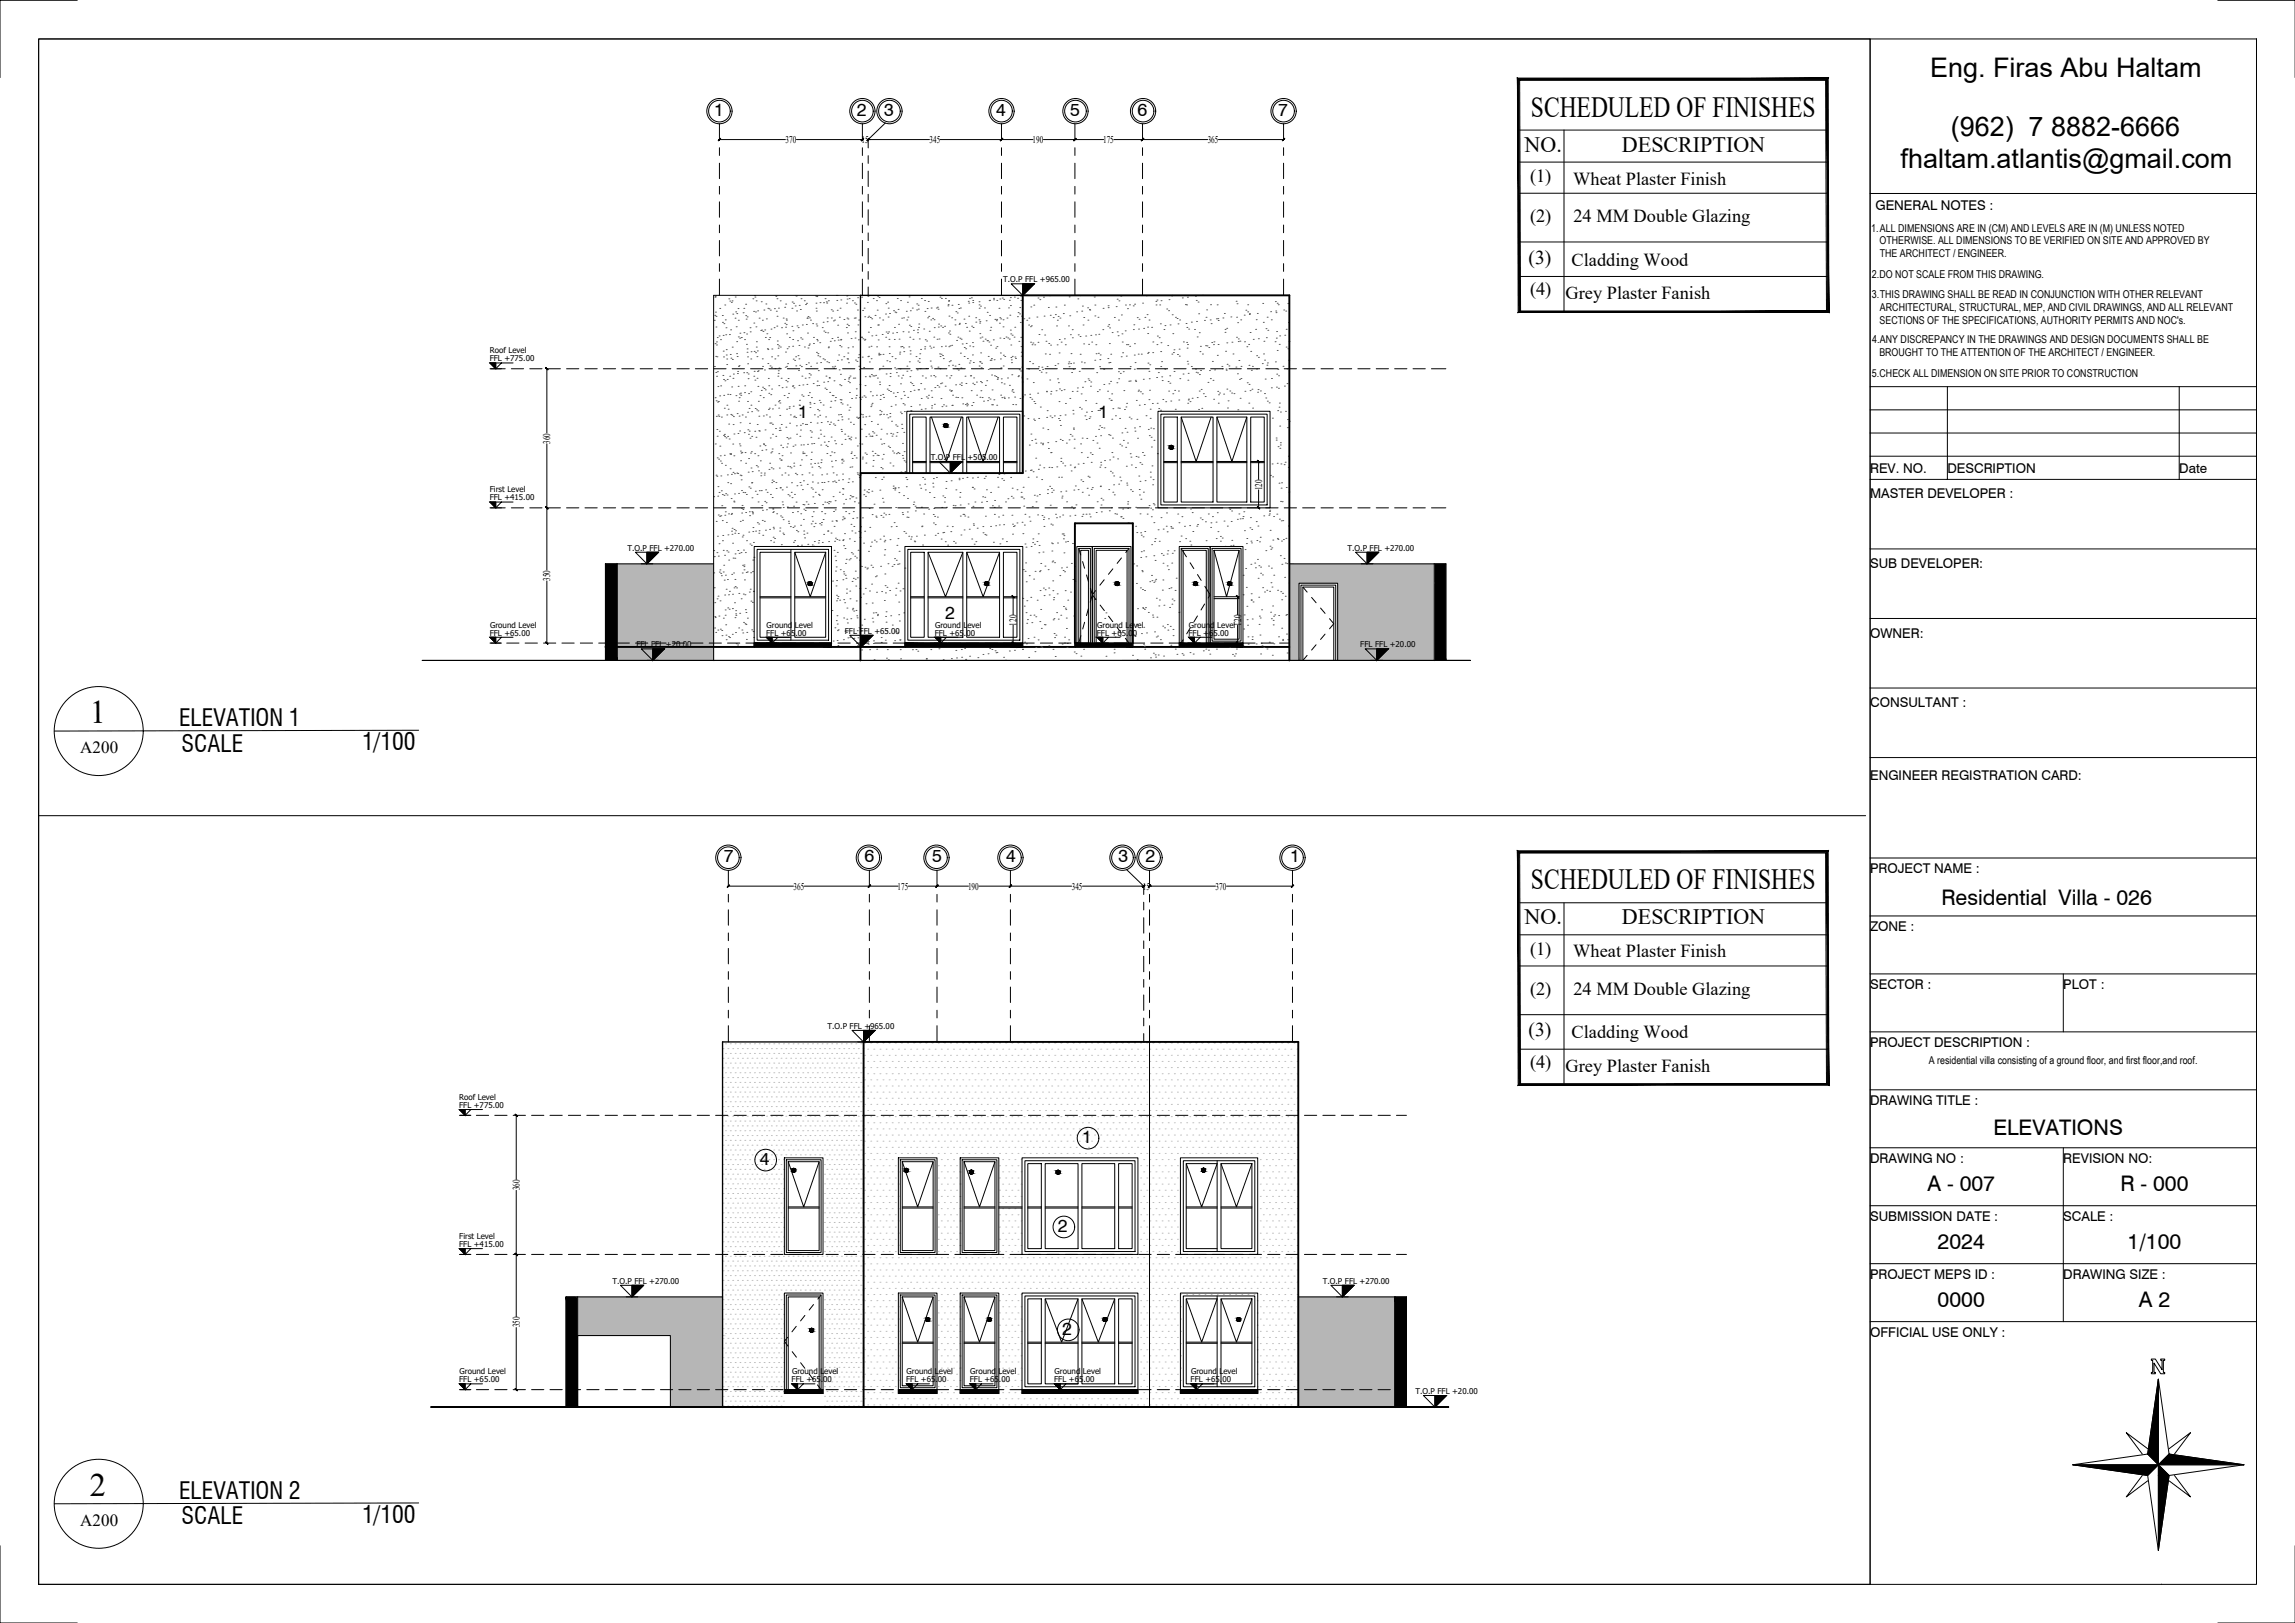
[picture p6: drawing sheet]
<svg xmlns="http://www.w3.org/2000/svg" width="594mm" height="420mm" viewBox="0 0 594 420" stroke-linecap="round" stroke-linejoin="round" font-family="sans-serif">
<defs><g id="words">
<g font-size="8.5">
<text x="23.3" y="187.1">1</text>
<text x="23.3" y="387.2">2</text>
</g>
<g font-size="7.6">
<text x="396.3" y="30.2">SCHEDULED OF FINISHES</text>
<text x="396.3" y="230.3">SCHEDULED OF FINISHES</text>
</g>
<g font-size="7">
<text x="499.6" y="20">Eng. Firas Abu Haltam</text>
<text x="505" y="35.1">(962) 7 8882-6666</text>
<text x="492" y="43.5">fhaltam.atlantis@gmail.com</text>
</g>
<g font-size="6.1">
<text x="46.3" y="188">ELEVATION 1</text>
<text x="47" y="194.6">SCALE</text>
<text x="93.7" y="194.3">1/100</text>
<text x="46.3" y="388">ELEVATION 2</text>
<text x="47" y="394.6">SCALE</text>
<text x="93.7" y="394.3">1/100</text>
</g>
<g font-size="5.7">
<text x="394.7" y="39.3">NO.</text>
<text x="419.9" y="39.3">DESCRIPTION</text>
<text x="394.7" y="239.3">NO.</text>
<text x="419.9" y="239.3">DESCRIPTION</text>
</g>
<g font-size="5.6">
<text x="502.5" y="234.3">Residential Villa - 026</text>
<text x="516" y="293.9">ELEVATIONS</text>
<text x="499" y="308.3">A - 007</text>
<text x="548.9" y="308.3">R - 000</text>
<text x="501.6" y="323.3">2024</text>
<text x="550.8" y="323.3">1/100</text>
<text x="501.6" y="338.3">0000</text>
<text x="553.6" y="338.3">A 2</text>
</g>
<g font-size="5.1">
<text x="395.7" y="68.2">(3)</text>
<text x="395.7" y="268.3">(3)</text>
</g>
<g font-size="4.8">
<text x="396.1" y="47.2">(1)</text>
<text x="407.3" y="47.8">Wheat Plaster Finish</text>
<text x="396.1" y="57.5">(2)</text>
<text x="407.3" y="57.5">24 MM Double Glazing</text>
<text x="406.8" y="68.7">Cladding Wood</text>
<text x="396.1" y="76.4">(4)</text>
<text x="405.3" y="77.5">Grey Plaster Fanish</text>
<text x="396.1" y="247.3">(1)</text>
<text x="407.3" y="247.8">Wheat Plaster Finish</text>
<text x="396.1" y="257.5">(2)</text>
<text x="407.3" y="257.5">24 MM Double Glazing</text>
<text x="406.8" y="268.8">Cladding Wood</text>
<text x="396.1" y="276.5">(4)</text>
<text x="405.3" y="277.5">Grey Plaster Fanish</text>
</g>
<g font-size="4.6">
<text x="184.8" y="30">1</text>
<text x="221.8" y="30">2</text>
<text x="228.8" y="30">3</text>
<text x="257.8" y="30">4</text>
<text x="277" y="30">5</text>
<text x="294.5" y="30">6</text>
<text x="330.9" y="30">7</text>
<text x="206.6" y="108.3">1</text>
<text x="284.3" y="108.3">1</text>
<text x="244.6" y="160.3">2</text>
<text x="187.4" y="223.2">7</text>
<text x="223.8" y="223.2">6</text>
<text x="241.3" y="223.2">5</text>
<text x="260.5" y="223.2">4</text>
<text x="289.5" y="223.2">3</text>
<text x="296.5" y="223.2">2</text>
<text x="333.9" y="223.2">1</text>
<text x="280.1" y="295.8">1</text>
<text x="196.7" y="301.5">4</text>
<text x="273.9" y="318.8">2</text>
<text x="275" y="345.5">2</text>
</g>
<g font-size="4.4">
<text x="20.8" y="195">A200</text>
<text x="20.8" y="395.1">A200</text>
</g>
<g font-size="3.5">
<text x="485.5" y="54.3">GENERAL NOTES :</text>
<text x="484.1" y="122.5">REV. NO.</text>
<text x="504.1" y="122.5">DESCRIPTION</text>
<text x="564.1" y="122.5">Date</text>
<text x="484.1" y="129">MASTER DEVELOPER :</text>
<text x="484.1" y="147">SUB DEVELOPER:</text>
<text x="484.1" y="165">OWNER:</text>
<text x="484.1" y="183">CONSULTANT :</text>
<text x="484.1" y="202">ENGINEER REGISTRATION CARD:</text>
<text x="484.1" y="226.1">PROJECT NAME :</text>
<text x="484.1" y="241.1">ZONE :</text>
<text x="484.1" y="256.1">SECTOR :</text>
<text x="534.1" y="256.1">PLOT :</text>
<text x="484.1" y="271.1">PROJECT DESCRIPTION :</text>
<text x="484.1" y="286.1">DRAWING TITLE :</text>
<text x="484.1" y="301.1">DRAWING NO :</text>
<text x="534.1" y="301.1">REVISION NO:</text>
<text x="484.1" y="316.1">SUBMISSION DATE :</text>
<text x="534.1" y="316.1">SCALE :</text>
<text x="484.1" y="331.1">PROJECT MEPS ID :</text>
<text x="534.1" y="331.1">DRAWING SIZE :</text>
<text x="484.1" y="346.1">OFFICIAL USE ONLY :</text>
</g>
<g font-size="2.8">
<text x="484.4" y="60">1.ALL DIMENSIONS ARE IN (CM) AND LEVELS ARE IN (M) UNLESS NOTED</text>
<text x="486.5" y="63.3">OTHERWISE. ALL DIMENSIONS TO BE VERIFIED ON SITE AND APPROVED BY</text>
<text x="484.6" y="72">2.DO NOT SCALE FROM THIS DRAWING.</text>
<text x="486.6" y="66.6">THE ARCHITECT / ENGINEER.</text>
<text x="484.5" y="77">3.THIS DRAWING SHALL BE READ IN CONJUNCTION WITH OTHER RELEVANT</text>
<text x="486.5" y="83.8">SECTIONS OF THE SPECIFICATIONS, AUTHORITY PERMITS AND NOC's.</text>
<text x="486.7" y="80.5">ARCHITECTURAL, STRUCTURAL, MEP, AND CIVIL DRAWINGS, AND ALL RELEVANT</text>
<text x="484.6" y="88.8">4.ANY DISCREPANCY IN THE DRAWINGS AND DESIGN DOCUMENTS SHALL BE</text>
<text x="486.5" y="92.2">BROUGHT TO THE ATTENTION OF THE ARCHITECT / ENGINEER.</text>
<text x="484.5" y="97.5">5.CHECK ALL DIMENSION ON SITE PRIOR TO CONSTRUCTION</text>
<text x="499.3" y="275.4">A residential villa consisting of a ground floor, and first floor,and roof.</text>
</g>
<g font-size="2.7">
<text x="203.3" y="37">370</text>
<text x="223" y="37">15</text>
<text x="240.6" y="37">345</text>
<text x="267.3" y="37">190</text>
<text x="285.6" y="37">175</text>
<text x="312.6" y="37">365</text>
<text x="142.4" y="114.9" transform="rotate(-90 142.4 114.9)">360</text>
<text x="326.7" y="126.9" transform="rotate(-90 326.7 126.9)">120</text>
<text x="142.4" y="150.4" transform="rotate(-90 142.4 150.4)">350</text>
<text x="263.1" y="161.9" transform="rotate(-90 263.1 161.9)">120</text>
<text x="321.2" y="161.9" transform="rotate(-90 321.2 161.9)">120</text>
<text x="205.4" y="230.3">365</text>
<text x="232.4" y="230.3">175</text>
<text x="250.6" y="230.3">190</text>
<text x="277.4" y="230.3">345</text>
<text x="295.8" y="230.3">15</text>
<text x="314.7" y="230.3">370</text>
<text x="134.5" y="308.1" transform="rotate(-90 134.5 308.1)">360</text>
<text x="134.5" y="343.6" transform="rotate(-90 134.5 343.6)">350</text>
</g>
<g font-size="2.1">
<text x="259.7" y="73">T.O.P FFL +965.00</text>
<text x="126.8" y="93.5">FFL +775.00</text>
<text x="126.8" y="91.4">Roof Level</text>
<text x="240.9" y="119">T.O.P FFL +505.00</text>
<text x="126.8" y="129.5">FFL +415.00</text>
<text x="126.8" y="127.5">First Level</text>
<text x="162.4" y="142.5">T.O.P FFL +270.00</text>
<text x="348.8" y="142.5">T.O.P FFL +270.00</text>
<text x="126.8" y="164.5">FFL +65.00</text>
<text x="126.9" y="162.5">Ground Level</text>
<text x="164.7" y="167.5">FFL FFL +20.00</text>
<text x="198.3" y="164.5">FFL +65.00</text>
<text x="198.4" y="162.5">Ground Level</text>
<text x="218.7" y="164">FFL FFL +65.00</text>
<text x="241.9" y="164.5">FFL +65.00</text>
<text x="242.1" y="162.5">Ground Level</text>
<text x="283.9" y="164.5">FFL +65.00</text>
<text x="284" y="162.5">Ground Level</text>
<text x="307.6" y="164.5">FFL +65.00</text>
<text x="307.8" y="162.5">Ground Level</text>
<text x="352.1" y="167.5">FFL FFL +20.00</text>
<text x="214.2" y="266.3">T.O.P FFL +965.00</text>
<text x="118.8" y="286.8">FFL +775.00</text>
<text x="118.9" y="284.7">Roof Level</text>
<text x="118.8" y="322.8">FFL +415.00</text>
<text x="118.9" y="320.7">First Level</text>
<text x="158.5" y="332.3">T.O.P FFL +270.00</text>
<text x="342.4" y="332.3">T.O.P FFL +270.00</text>
<text x="118.8" y="357.8">FFL +65.00</text>
<text x="119" y="355.7">Ground Level</text>
<text x="204.9" y="357.8">FFL +65.00</text>
<text x="205" y="355.7">Ground Level</text>
<text x="234.5" y="357.8">FFL +65.00</text>
<text x="234.7" y="355.7">Ground Level</text>
<text x="251" y="357.8">FFL +65.00</text>
<text x="251.1" y="355.7">Ground Level</text>
<text x="272.9" y="357.8">FFL +65.00</text>
<text x="273" y="355.7">Ground Level</text>
<text x="308.2" y="357.8">FFL +65.00</text>
<text x="308.3" y="355.7">Ground Level</text>
<text x="366.4" y="360.8">T.O.P FFL +20.00</text>
</g>
</g></defs>
<!-- layer: HATCH - ELEVATION FINISH -->
<g fill="#000" stroke="#000" stroke-width=".26">
<path d="M156.7 146l3 25v-25zM156.7 146l3 25h-3z"/>
<path d="M371.3 146l3 25v-25zM371.3 146l3 25h-3z"/>
<path d="M146.5 335.7l3 28.6v-28.6zM146.5 335.7l3 28.6h-3z"/>
<path d="M361.1 335.7l3 28.6v-28.6zM361.1 335.7l3 28.6h-3z"/>
</g>
<!-- layer: L - LAND -->
<path d="M159.7 146v25M184.7 146h-28v25M333.8 146h40.5v25M371.3 146v25M149.5 335.7v28.6M187 335.7h-40.5v28.6M336.1 335.7h28v28.6M361.1 335.7v28.6M149.5 345.7h24v18.6" fill="none" stroke="#000" stroke-width=".26"/>
<!-- layer: HATCH - ELEVATION FINISH -->
<g fill="#b6b7b4" stroke="#b6b7b4" stroke-width=".26">
<path d="M333.8 146l37.5 5v-5zM333.8 146l37.5 5h-37.5z"/>
<path d="M346.3 151l25 20v-20zM346.3 151l25 20h-25z"/>
<path d="M333.8 151l2.5 20v-20zM333.8 151l2.5 20h-2.5z"/>
<path d="M159.7 146l25 25v-25zM159.7 146l25 25h-25z"/>
<path d="M149.5 335.7l37.5 10v-10zM149.5 335.7l37.5 10h-37.5z"/>
<path d="M173.5 345.7l13.5 18.6v-18.6zM173.5 345.7l13.5 18.6h-13.5z"/>
<path d="M336.1 335.7l25 28.6v-28.6zM336.1 335.7l25 28.6h-25z"/>
</g>
<g fill="none" stroke="#5a5954" stroke-width=".26">
<path d="M185.1 77h.1M185.1 76.7h.1M186.3 79.8h.1M187.6 79h.1M188.7 77.4h.1M188.9 77.9h.1M189.3 78.3h.1M189.5 77.9h.1M190.3 76.9h.1M191 79.9h.1M192.5 79.8h.1M193 78.8h.1"/>
<path d="M194.9 77.3h.1M195.3 76.5h.1M195.4 76.9h.1M195.7 77.9h.1M197.1 78.1h.1M198.3 78.7h.1M198.8 79.8h.1M199 79.9h.1M200.5 79.9h.1M200.8 76.7h.1M201.1 77.3h.1M201.5 79.8h.1"/>
<path d="M202 77.9h.1M203.1 79.6h.1M203.4 78.7h.1M205 79.8h.1M205.1 78.2h.1M205.4 78.5h.1M205.8 79.2h.1M206.1 76.6h.1M206.9 79.1h.1M207.3 77.3h.1M208.2 77.9h.1M208.5 78.8h.1"/>
<path d="M208.8 78.5h.1M211.2 76.7h.1M211.2 78.5h.1M211.2 79.8h.1M211.4 76.8h.1M212.3 78.3h.1M213.2 78.4h.1M213.6 77.3h.1M213.9 78.1h.1M214 78.5h.1M214.4 77.9h.1M216.6 76.5h.1"/>
<path d="M216.6 77.8h.1M217.5 79.8h.1M217.7 77.6h.1M219.1 78.5h.1M219.2 76.6h.1M219.3 77.4h.1M219.8 77.3h.1M220.6 77.8h.1M221.2 78.4h.1M221.6 78.8h.1M222 77.1h.1M223 76.9h.1"/>
<path d="M223.7 79.8h.1M224.5 78.3h.1M224.7 76.7h.1M226 77.3h.1M226.9 77.8h.1M227.2 76.7h.1M227.6 77h.1M229.3 78.6h.1M229.8 78.2h.1M229.9 79.8h.1M232.3 77.3h.1M233.1 77.8h.1"/>
<path d="M234.9 78.2h.1M235.3 76.9h.1M236.1 79.8h.1M237.3 78.7h.1M237.7 79h.1M238.5 77.3h.1M239.3 77.8h.1M240 79.9h.1M240.3 78h.1M241 79.7h.1M242.4 79.7h.1M242.7 79.5h.1"/>
<path d="M243.3 76.9h.1M243.7 77.3h.1M244.7 77.3h.1M245.4 79.2h.1M245.4 78.9h.1M245.5 78h.1M245.6 77.8h.1M246.4 79h.1M248 78.8h.1M248.2 79.9h.1M248.6 79.7h.1M250.6 78h.1"/>
<path d="M250.8 78.5h.1M251 77.2h.1M251.4 77.1h.1M251.8 77.8h.1M251.8 78.3h.1M253.4 78.1h.1M253.4 78.9h.1M253.5 79.8h.1M253.8 79.3h.1M254.8 79.7h.1M256 77.8h.1M256.1 77.8h.1"/>
<path d="M257.2 77.2h.1M257.2 77.6h.1M258 77.8h.1M258.6 79.8h.1M258.8 77.4h.1M259.5 77.2h.1M259.8 77.5h.1M261.1 79.7h.1M261.3 77.7h.1M261.5 77h.1M261.6 79.1h.1M262.6 76.9h.1"/>
<path d="M263.4 77.2h.1M264 79.6h.1M264.2 76.7h.1M264.3 77.8h.1M266.8 79.5h.1M267.6 79h.1M268.7 77.1h.1M269.2 77.6h.1M270.1 76.9h.1M271.4 79.6h.1M271.6 76.5h.1M273.3 79.5h.1"/>
<path d="M275.5 79h.1M276.8 76.9h.1M279 77.4h.1M279.6 76.5h.1M280.2 79.2h.1M281.5 79.7h.1M283.3 76.9h.1M283.4 79h.1M285.5 79.8h.1M286.8 79.2h.1M286.9 79.6h.1M287.5 76.5h.1"/>
<path d="M288.9 79.4h.1M289.2 77.5h.1M289.6 77.9h.1M290.1 76.6h.1M291.3 79h.1M291.9 79.9h.1M292.4 78.9h.1M293.3 79.2h.1M293.7 78.7h.1M295.4 76.5h.1M295.8 78.5h.1M296.8 76.6h.1"/>
<path d="M299.2 78h.1M299.2 78.9h.1M299.5 77.7h.1M300.2 78.9h.1M300.5 77.8h.1M302 80h.1M302.6 77.6h.1M303.3 76.6h.1M303.3 76.5h.1M306.1 77.1h.1M306.9 78.9h.1M307.2 78.9h.1"/>
<path d="M307.4 76.9h.1M309.4 76.7h.1M309.7 77.8h.1M310.1 78.2h.1M311.2 76.5h.1M313.3 78.9h.1M315.1 78.9h.1M320 78h.1M320.2 78.6h.1M323 78.9h.1M326.9 78.6h.1M330.1 78.1h.1"/>
<path d="M330.6 78.5h.1M330.9 78.9h.1M333.4 78.6h.1M184.9 82.9h.1M184.9 94.9h.1M185 81.6h.1M185.1 89h.1M185.2 80.8h.1M185.3 92.3h.1M185.3 96.4h.1M185.3 84.7h.1M185.3 81.9h.1"/>
<path d="M185.5 88.5h.1M185.5 89.3h.1M185.5 97.4h.1M185.6 92.4h.1M185.7 87.4h.1M185.7 96.2h.1M186.1 87h.1M186.5 87.9h.1M186.5 99.9h.1M187 81.7h.1M187 83.5h.1M187.1 97.2h.1"/>
<path d="M187.2 86.8h.1M187.2 90.9h.1M187.3 92.4h.1M187.3 98.2h.1M187.4 83.8h.1M187.7 98.6h.1M187.7 82.8h.1M187.9 86.7h.1M187.9 84.9h.1M188 91.9h.1M188 90.5h.1M188.1 94.4h.1"/>
<path d="M188.1 92.9h.1M188.2 98.2h.1M188.8 86.6h.1M188.9 97.4h.1M189 91.8h.1M189.1 85.4h.1M189.2 92.7h.1M189.5 89.9h.1M189.6 93.1h.1M189.7 81.3h.1M189.7 97.9h.1M189.8 96.8h.1"/>
<path d="M190.3 82.4h.1M190.4 80.7h.1M190.6 84.6h.1M190.7 91.6h.1M190.7 88.4h.1M190.7 81.2h.1M190.8 92.3h.1M190.9 96.7h.1M190.9 96.2h.1M191.1 87.2h.1M191.1 82.9h.1M191.2 94.9h.1"/>
<path d="M191.3 94.7h.1M191.5 87.5h.1M191.5 86.3h.1M191.9 87.4h.1M192.4 81h.1M192.5 96.5h.1M192.6 86.1h.1M192.7 87.9h.1M192.8 99.9h.1M193 81.7h.1M193.1 82.6h.1M193.2 89.1h.1"/>
<path d="M193.3 86.5h.1M193.3 96.5h.1M193.4 91.2h.1M193.4 90.3h.1M193.4 82h.1M193.5 92.4h.1M193.5 94.2h.1M193.6 98h.1M193.7 96.8h.1M194.2 84.8h.1M194.2 85.9h.1M194.4 92.9h.1"/>
<path d="M194.4 91.1h.1M195.1 80.6h.1M195.1 97.4h.1M195.1 83.6h.1M195.2 91h.1M195.2 96.1h.1M195.4 98.4h.1M195.6 80.8h.1M195.6 91.3h.1M195.7 84.6h.1M195.8 89.8h.1M195.8 88.5h.1"/>
<path d="M195.9 92.3h.1M196 97.9h.1M196 90.8h.1M196.1 96.2h.1M196.1 80.5h.1M196.3 96h.1M196.5 82.4h.1M196.9 85.5h.1M197.1 85.5h.1M197.3 92.9h.1M197.3 82.9h.1M197.4 94.9h.1"/>
<path d="M197.5 85.8h.1M197.7 80.3h.1M197.9 95.8h.1M198 85.4h.1M198.1 87.4h.1M198.4 82.5h.1M198.5 86.4h.1M198.6 90.3h.1M198.8 94.1h.1M198.8 90.5h.1M198.9 98h.1M199 87.9h.1"/>
<path d="M199 99.9h.1M199.2 87.4h.1M199.3 94.7h.1M199.4 80.3h.1M199.6 85.2h.1M199.7 95.1h.1M199.7 92.4h.1M199.8 90.4h.1M200.4 84.8h.1M200.6 92.9h.1M200.6 95.4h.1M201 80.6h.1"/>
<path d="M201.1 84.4h.1M201.2 81.9h.1M201.2 88.3h.1M201.2 89.2h.1M201.3 92.1h.1M201.4 97.4h.1M201.4 96.7h.1M201.4 90.1h.1M201.5 96h.1M201.6 99.8h.1M201.6 89.6h.1M201.6 95.3h.1"/>
<path d="M202 89.8h.1M202.2 97.9h.1M202.3 84.8h.1M202.7 82.3h.1M203.1 83.7h.1M203.3 95.1h.1M203.3 91.1h.1M203.3 84.7h.1M203.4 98.5h.1M203.5 82.6h.1M203.5 84h.1M203.6 82.9h.1"/>
<path d="M203.6 94.8h.1M203.6 86.4h.1M203.7 90.3h.1M203.8 98.8h.1M203.9 94.1h.1M204 98h.1M204.1 89.8h.1M204.3 87.4h.1M205 84.5h.1M205.2 89.6h.1M205.2 87.9h.1M205.2 99.9h.1"/>
<path d="M205.3 85.6h.1M205.3 93h.1M205.7 93.3h.1M206 92.4h.1M206 94.7h.1M206.2 80.5h.1M206.3 84.4h.1M206.4 88.2h.1M206.6 92.1h.1M206.6 84.8h.1M206.7 95.9h.1M206.8 92.9h.1"/>
<path d="M206.8 89.4h.1M206.8 99.8h.1M207 94.6h.1M207.2 80.1h.1M207.2 87.5h.1M207.4 94.9h.1M207.6 97.4h.1M207.6 87.8h.1M207.7 84.1h.1M207.8 99.6h.1M208.2 89.8h.1M208.4 97.9h.1"/>
<path d="M208.7 94.4h.1M208.7 84h.1M208.9 99.5h.1M208.9 82.4h.1M209 82.3h.1M209 86.2h.1M209.2 90.1h.1M209.2 81.9h.1M209.3 93.9h.1M209.4 89.4h.1M209.4 97.8h.1M209.4 96.7h.1"/>
<path d="M209.5 82.3h.1M209.5 89.1h.1M209.8 97.1h.1M209.8 82.9h.1M209.8 94.8h.1M210.4 83.8h.1M210.5 99.3h.1M210.6 88.9h.1M210.6 87.3h.1M211.3 83.9h.1M211.3 80.5h.1M211.3 91.2h.1"/>
<path d="M211.4 94h.1M211.4 87.9h.1M211.4 84.4h.1M211.5 99.8h.1M211.5 98.7h.1M211.6 88.2h.1M211.7 92.1h.1M211.7 91.6h.1M211.8 95.9h.1M211.9 99.8h.1M212.2 92.4h.1M212.2 88.7h.1"/>
<path d="M212.4 93.9h.1M212.8 84.8h.1M213 92.9h.1M213.1 83.4h.1M213.2 98.9h.1M213.3 85.7h.1M213.5 93.1h.1M213.6 86h.1M213.8 97.4h.1M214 93.7h.1M214.1 83.3h.1M214.1 82.3h.1"/>
<path d="M214.3 86.2h.1M214.3 98.8h.1M214.4 90h.1M214.5 89.8h.1M214.5 93.9h.1M214.6 97.7h.1M214.7 97.9h.1M214.9 88.4h.1M215.2 80.2h.1M215.2 82.3h.1M215.4 87.6h.1M215.4 95h.1"/>
<path d="M215.5 80.5h.1M215.7 83.1h.1M215.8 95.3h.1M215.9 98.6h.1M216 88.2h.1M216 82.9h.1M216.1 94.8h.1M216.7 80.3h.1M216.8 93.3h.1M216.8 87.3h.1M216.8 84.2h.1M217 88h.1"/>
<path d="M217.1 91.9h.1M217.2 95.7h.1M217.3 82.1h.1M217.3 99.6h.1M217.4 89.5h.1M217.6 96.9h.1M217.6 88h.1M217.7 87.9h.1M217.7 99.8h.1M217.7 89.8h.1M217.8 93.2h.1M218.4 92.3h.1"/>
<path d="M218.5 82.7h.1M218.6 98.2h.1M219.1 84.8h.1M219.3 82.3h.1M219.3 92.9h.1M219.3 83.9h.1M219.4 86.2h.1M219.4 92.9h.1M219.5 91.4h.1M219.5 82.6h.1M219.5 90h.1M219.5 98.7h.1"/>
<path d="M219.6 93.9h.1M219.6 84.3h.1M219.6 98.1h.1M219.8 97.8h.1M219.9 99.1h.1M220 97.4h.1M220.3 87.6h.1M220.7 89.8h.1M220.9 97.9h.1M221.1 82.4h.1M221.3 97.9h.1M221.3 87.5h.1"/>
<path d="M221.4 85.9h.1M221.4 82.3h.1M221.5 93.2h.1M221.8 93.6h.1M221.9 80.3h.1M222.1 84.1h.1M222.1 92.6h.1M222.2 88h.1M222.3 82.9h.1M222.3 94.8h.1M222.3 91.8h.1M222.5 95.7h.1"/>
<path d="M222.6 99.5h.1M223 87.3h.1M223.2 92.5h.1M223.3 80.4h.1M223.4 87.7h.1M223.6 95.2h.1M223.7 88h.1M223.8 82h.1M223.9 87.9h.1M223.9 99.8h.1M224 97.5h.1M224.7 92.3h.1"/>
<path d="M224.7 82.1h.1M224.8 86h.1M224.8 92.2h.1M224.9 81.9h.1M224.9 89.8h.1M225 97.4h.1M225 93.7h.1M225.2 97.6h.1M225.3 82.2h.1M225.3 84.8h.1M225.5 89.6h.1M225.5 92.9h.1"/>
<path d="M225.6 97h.1M225.7 82.5h.1M225.7 86.9h.1M225.9 97.3h.1M226.3 97.3h.1M226.5 81.7h.1M226.7 97.2h.1M226.7 86.8h.1M226.9 89.8h.1M227.1 80.3h.1M227.1 97.9h.1M227.2 84.1h.1"/>
<path d="M227.3 88h.1M227.4 84.1h.1M227.4 91.9h.1M227.5 91.5h.1M227.5 91.9h.1M227.6 95.7h.1M227.7 82.3h.1M227.7 98.9h.1M227.7 99.6h.1M227.8 91.8h.1M228.4 86.6h.1M228.5 82.8h.1"/>
<path d="M228.5 94.8h.1M228.6 91.7h.1M229.2 81.3h.1M229.3 87.3h.1M229.4 96.8h.1M229.4 85.9h.1M229.6 93.4h.1M229.8 86.3h.1M229.9 82.1h.1M230 85.9h.1M230.1 87.8h.1M230.1 89.8h.1"/>
<path d="M230.1 99.8h.1M230.2 91.5h.1M230.3 81.2h.1M230.3 93.6h.1M230.4 97.5h.1M230.4 96.7h.1M230.9 92.3h.1M231.1 86.2h.1M231.3 80.4h.1M231.5 87.9h.1M231.5 84.8h.1M231.6 95.2h.1"/>
<path d="M231.7 80.8h.1M231.7 92.9h.1M231.9 80.9h.1M231.9 95.6h.1M232 96.5h.1M232.1 86.1h.1M232.5 80.1h.1M232.5 97.3h.1M232.6 83.9h.1M232.7 87.8h.1M232.8 91.7h.1M232.9 91.2h.1"/>
<path d="M233 95.5h.1M233.1 99.4h.1M233.1 89.8h.1M233.3 97.9h.1M233.4 82.4h.1M233.5 89.7h.1M233.7 97.2h.1M233.7 85.9h.1M233.9 90h.1M233.9 82.3h.1M234 91h.1M234.6 80.6h.1"/>
<path d="M234.7 82.8h.1M234.8 96.1h.1M234.8 94.8h.1M235 82.1h.1M235.1 86h.1M235.3 89.8h.1M235.4 93.7h.1M235.4 84.2h.1M235.5 87.3h.1M235.5 97.5h.1M235.6 90.8h.1M235.6 91.6h.1"/>
<path d="M235.6 80.5h.1M235.7 99h.1M235.8 84.5h.1M235.8 96h.1M236 99.3h.1M236.3 87.8h.1M236.4 99.8h.1M236.5 85.5h.1M237.1 92.3h.1M237.3 80.2h.1M237.4 95.8h.1M237.5 85.4h.1"/>
<path d="M237.5 86.1h.1M237.6 93.5h.1M237.7 80h.1M237.8 84.8h.1M237.8 83.9h.1M238 93.8h.1M238 92.8h.1M238 87.7h.1M238.1 91.6h.1M238.2 95.4h.1M238.3 90.5h.1M238.3 99.3h.1"/>
<path d="M238.7 97.3h.1M239.1 85.2h.1M239.3 90.3h.1M239.4 89.8h.1M239.4 80.6h.1M239.5 87.9h.1M239.6 97.9h.1M239.7 95.4h.1M239.9 88.3h.1M240.1 82.3h.1M240.1 95.4h.1M240.4 81.9h.1"/>
<path d="M240.5 85.8h.1M240.7 89.6h.1M240.8 93.5h.1M240.9 97.3h.1M241 82.8h.1M241 90.1h.1M241 94.8h.1M241.2 95.3h.1M241.4 82.4h.1M241.6 89.9h.1M241.7 97.2h.1M241.7 87.3h.1"/>
<path d="M241.8 82.8h.1M241.8 84.8h.1M242.1 97.6h.1M242.6 87.8h.1M242.6 99.8h.1M242.8 95h.1M242.8 80.1h.1M242.9 84.7h.1M243 83.9h.1M243.1 87.8h.1M243.2 91.6h.1M243.3 95.5h.1"/>
<path d="M243.3 92.3h.1M243.5 99.3h.1M243.5 84.4h.1M243.6 91.7h.1M243.7 89.7h.1M243.8 99.2h.1M244 92h.1M244 84.8h.1M244.2 92.8h.1M244.5 84.5h.1M244.7 100h.1M244.7 89.6h.1"/>
<path d="M245 97.3h.1M245.5 86.2h.1M245.5 94.7h.1M245.6 89.8h.1M245.6 81.8h.1M245.7 93.6h.1M245.8 85.7h.1M245.8 97.8h.1M245.9 86.5h.1M245.9 89.5h.1M246 93.4h.1M246.2 97.3h.1"/>
<path d="M246.3 82.3h.1M246.3 89.4h.1M246.6 94.6h.1M247.2 82.8h.1M247.2 84.1h.1M247.2 94.8h.1M247.4 99.6h.1M247.4 80.7h.1M247.6 88.1h.1M247.7 95.5h.1M247.8 81h.1M248 87.3h.1"/>
<path d="M248.1 95.8h.1M248.2 94.3h.1M248.3 84h.1M248.4 83.7h.1M248.4 99.5h.1M248.5 87.6h.1M248.6 91.4h.1M248.7 95.3h.1M248.8 87.8h.1M248.8 99.8h.1M248.9 99.1h.1M249.1 89h.1"/>
<path d="M249.5 82.6h.1M249.6 92.3h.1M249.6 90h.1M249.8 97.4h.1M249.9 83.8h.1M250 90.3h.1M250 99.3h.1M250.1 88.9h.1M250.2 84.7h.1M250.4 92.8h.1M250.8 81.9h.1M250.9 85.7h.1"/>
<path d="M250.9 94h.1M251 89.6h.1M251.1 93.4h.1M251.2 97.3h.1M251.3 97.3h.1M251.5 84.4h.1M251.7 91.9h.1M251.7 88.7h.1M251.8 99.2h.1M251.8 89.7h.1M251.9 84.8h.1M252 93.8h.1"/>
<path d="M252 97.8h.1M252.2 99.6h.1M252.6 82.3h.1M252.6 83.4h.1M252.8 98.9h.1M253.4 82.8h.1M253.5 94.8h.1M253.6 93.6h.1M253.6 83.6h.1M253.6 86.4h.1M253.6 83.3h.1M253.7 93.7h.1"/>
<path d="M253.7 87.5h.1M253.8 98.8h.1M253.8 91.4h.1M254 95.2h.1M254.1 94h.1M254.1 99.1h.1M254.2 87.3h.1M254.4 88.3h.1M255 87.8h.1M255.1 99.8h.1M255.3 83h.1M255.4 98.6h.1"/>
<path d="M255.5 88.2h.1M255.5 80.9h.1M255.6 88.2h.1M255.8 92.3h.1M255.8 95.6h.1M256 88.5h.1M256.2 81.7h.1M256.3 85.5h.1M256.3 93.3h.1M256.4 89.4h.1M256.5 84.7h.1M256.5 93.2h.1"/>
<path d="M256.6 92.8h.1M256.7 97.1h.1M257.1 88h.1M257.3 93.1h.1M257.4 97.3h.1M257.5 82.7h.1M257.7 90.1h.1M257.8 97.5h.1M257.9 83h.1M258 82.7h.1M258.1 89.7h.1M258.1 98.2h.1"/>
<path d="M258.2 97.8h.1M258.3 97.8h.1M258.7 83.7h.1M258.8 82.2h.1M258.8 87.5h.1M259 91.4h.1M259 92.9h.1M259 82.6h.1M259.1 95.2h.1M259.2 98.1h.1M259.2 99.1h.1M259.6 82.8h.1"/>
<path d="M259.6 84.6h.1M259.7 94.7h.1M259.7 92h.1M259.8 87.6h.1M259.9 99.4h.1M260.1 92.3h.1M260.4 87.3h.1M260.7 82.3h.1M260.8 97.9h.1M260.9 87.5h.1M261.3 87.8h.1M261.3 99.8h.1"/>
<path d="M261.4 81.6h.1M261.5 85.5h.1M261.6 86.4h.1M261.7 89.3h.1M261.7 92.6h.1M261.8 93.2h.1M261.8 93.9h.1M261.9 97h.1M262 86.8h.1M262 92.3h.1M262.5 87.3h.1M262.7 84.7h.1"/>
<path d="M262.7 92.4h.1M262.9 92.8h.1M263.4 82h.1M263.5 97.5h.1M263.5 80.9h.1M263.6 97.3h.1M263.7 88.4h.1M263.8 95.7h.1M263.9 81.3h.1M264.1 83.5h.1M264.2 96h.1M264.2 87.3h.1"/>
<path d="M264.3 89.7h.1M264.3 92.2h.1M264.4 91.2h.1M264.4 81.8h.1M264.5 95h.1M264.5 97.8h.1M264.6 97.4h.1M264.6 98.9h.1M265 82.5h.1M265.8 82.9h.1M265.8 98.1h.1M266.3 95.5h.1"/>
<path d="M266.3 84.1h.1M266.3 82.3h.1M266.5 93.6h.1M266.7 84.6h.1M266.8 88.6h.1M267 84.3h.1M267.1 89.2h.1M267.3 94.1h.1M267.4 88.8h.1M267.5 99h.1M267.8 89.3h.1M268.4 82.1h.1"/>
<path d="M268.7 88.6h.1M268.8 94.9h.1M268.9 86.6h.1M269 95.9h.1M269.5 96.3h.1M269.6 85.4h.1M269.7 95.1h.1M269.9 95.6h.1M270.3 81.8h.1M270.4 86.7h.1M270.6 91.6h.1M270.7 96.5h.1"/>
<path d="M270.8 88.3h.1M271 94.9h.1M271.5 88.9h.1M271.7 91.7h.1M271.7 98.4h.1M271.9 81.6h.1M271.9 89.3h.1M272.6 82.2h.1M273.1 94.6h.1M273.2 81.4h.1M273.5 84.4h.1M273.6 89.3h.1"/>
<path d="M273.7 82.9h.1M273.8 98.1h.1M273.8 94.2h.1M273.9 81.9h.1M274 99.1h.1M274.2 91.4h.1M274.2 87.9h.1M274.4 82.3h.1M274.7 88.6h.1M275.2 81.2h.1M275.5 87.7h.1M275.8 89.3h.1"/>
<path d="M276.5 94.2h.1M276.6 84.4h.1M276.7 93.7h.1M276.7 94.9h.1M276.9 81.8h.1M277.1 86.6h.1M277.2 94.1h.1M277.2 91.5h.1M277.4 96.4h.1M277.6 85.3h.1M277.6 87.4h.1M277.8 95.6h.1"/>
<path d="M277.9 94h.1M278.7 80.7h.1M279.1 86.7h.1M279.4 96.1h.1M279.6 87.1h.1M279.6 91.7h.1M279.9 93.7h.1M280 80.5h.1M280.4 84.1h.1M280.5 89h.1M280.5 82.2h.1M280.7 93.9h.1"/>
<path d="M280.8 98.8h.1M281 87h.1M281.6 82.9h.1M281.7 98.1h.1M281.8 89.1h.1M281.9 98.5h.1M282 80.1h.1M282.1 80.3h.1M282.3 100h.1M282.4 98.9h.1M282.4 86.8h.1M282.6 88.6h.1"/>
<path d="M283.4 93.3h.1M283.4 81.8h.1M283.6 86.7h.1M283.7 89.2h.1M283.7 91.6h.1M283.9 96.5h.1M284.2 82.1h.1M284.3 91.5h.1M284.4 86.5h.1M284.6 94.9h.1M284.7 93.1h.1M284.8 91.9h.1"/>
<path d="M285.5 85.3h.1M285.7 95.6h.1M285.7 99.5h.1M286.7 84.5h.1M286.8 92.8h.1M287 93.9h.1M287 84h.1M287 99.4h.1M287.2 88.9h.1M287.2 84.9h.1M287.3 93.8h.1M287.5 98.7h.1"/>
<path d="M287.5 91.7h.1M287.9 86.1h.1M288.5 82.2h.1M289.1 99.1h.1M289.2 85.9h.1M289.4 86.9h.1M289.5 82.9h.1M289.5 96.2h.1M289.6 98.1h.1M290 96.7h.1M290.2 92.4h.1M290.3 81.5h.1"/>
<path d="M290.4 86.4h.1M290.5 88.5h.1M290.6 91.3h.1M290.8 96.2h.1M291.3 85.6h.1M291.5 92.2h.1M291.6 89.2h.1M292 89.2h.1M292.2 98.7h.1M292.4 89.7h.1M292.6 94.9h.1M292.6 98.6h.1"/>
<path d="M293.4 85.3h.1M293.5 84.1h.1M293.6 91.9h.1M293.6 95.6h.1M293.7 89h.1M293.8 93.9h.1M293.9 98.5h.1M294 98.8h.1M294.4 82.2h.1M294.6 91.7h.1M294.7 85.2h.1M294.9 82.7h.1"/>
<path d="M295.4 91.7h.1M296 98.2h.1M296 85h.1M296.4 82.2h.1M296.9 81.5h.1M297.1 91.5h.1M297.1 84.7h.1M297.1 86.3h.1M297.2 94h.1M297.2 91.2h.1M297.4 96.1h.1M297.4 82.8h.1"/>
<path d="M297.5 98h.1M297.6 94.4h.1M298.1 84.7h.1M298.4 91.3h.1M298.4 88.5h.1M299.4 97.7h.1M299.5 89.2h.1M299.6 87h.1M299.8 96.5h.1M300.1 87.4h.1M300.4 83.8h.1M300.4 91h.1"/>
<path d="M300.5 94.9h.1M300.5 88.7h.1M300.7 93.6h.1M300.7 97.6h.1M300.8 98.5h.1M301.3 85.3h.1M301.5 95.6h.1M301.6 84.3h.1M302.3 89.5h.1M302.4 98.8h.1M302.5 80.4h.1M302.8 97.3h.1"/>
<path d="M302.8 99.2h.1M302.9 84.1h.1M303.3 91.7h.1M303.4 81.5h.1M303.6 86.4h.1M303.7 91.3h.1M303.9 90.6h.1M303.9 96.2h.1M304.3 82.2h.1M304.7 82.5h.1M304.8 91.8h.1M304.9 83.8h.1"/>
<path d="M305.2 90.4h.1M305.3 92.2h.1M305.3 82.8h.1M305.4 98h.1M306.2 96.8h.1M306.3 88.5h.1M307 83.7h.1M307.2 88.6h.1M307.2 84.8h.1M307.3 90.1h.1M307.3 93.5h.1M307.4 89.2h.1"/>
<path d="M307.5 94.2h.1M307.5 98.4h.1M307.6 96.7h.1M307.7 85.2h.1M308.4 94.9h.1M308.4 83.4h.1M309.2 85.3h.1M309.5 95.6h.1M309.6 96.4h.1M309.7 83.2h.1M309.9 87.2h.1M310 96.5h.1"/>
<path d="M310.3 81.2h.1M310.4 86.1h.1M310.5 97h.1M310.6 91h.1M310.7 89.7h.1M310.8 95.9h.1M311.3 91.7h.1M311.8 82.9h.1M312.1 89.5h.1M312.2 82.1h.1M312.3 80.2h.1M312.4 89.5h.1"/>
<path d="M312.7 99h.1M312.9 90h.1M313.1 95.9h.1M313.3 82.8h.1M313.3 98h.1M313.5 83.8h.1M313.7 88.7h.1M313.8 93.6h.1M314 98.5h.1M314.1 89.2h.1M314.2 88.5h.1M314.4 95.8h.1"/>
<path d="M314.9 82.5h.1M315.1 92h.1M315.2 82.5h.1M315.3 89.2h.1M315.3 83h.1M316.3 94.9h.1M316.5 95.5h.1M316.6 82.3h.1M316.9 81.2h.1M317.1 86h.1M317.1 85.3h.1M317.3 90.9h.1"/>
<path d="M317.4 95.5h.1M317.4 95.8h.1M317.5 85h.1M317.6 88.8h.1M317.6 94.3h.1M318.1 94.7h.1M318.6 82h.1M318.9 88.6h.1M319.2 91.6h.1M319.9 95h.1M320.1 87.3h.1M320.1 82.1h.1"/>
<path d="M320.3 96.8h.1M320.4 83.5h.1M320.5 88.4h.1M320.5 87.7h.1M320.7 93.3h.1M320.9 98.2h.1M321 88.3h.1M321.2 82.8h.1M321.2 98h.1M321.2 94.9h.1M322.1 81.6h.1M322.2 88.5h.1"/>
<path d="M322.5 80.3h.1M322.8 89.8h.1M322.9 99.1h.1M323 80.7h.1M323.2 89.2h.1M323.3 94.6h.1M323.3 99.5h.1M323.4 81.4h.1M323.4 81.2h.1M323.6 86.1h.1M323.8 91h.1M323.9 95.9h.1"/>
<path d="M324.2 94.8h.1M324.4 87.9h.1M325 85.3h.1M325.2 82.8h.1M325.3 95.5h.1M325.3 92.1h.1M325.5 81.1h.1M325.7 87.7h.1M325.7 92.5h.1M326.8 94.1h.1M327 83.4h.1M327.1 91.6h.1"/>
<path d="M327.2 88.3h.1M327.3 93.2h.1M327.5 98.1h.1M327.7 85.1h.1M327.8 87.4h.1M328 94.5h.1M328 82.1h.1M328.1 94h.1M328.2 85.5h.1M328.9 80.7h.1M329.1 82.8h.1M329.1 98h.1"/>
<path d="M330.1 88.5h.1M330.1 93.7h.1M330.2 80.5h.1M330.3 80.9h.1M330.4 87.5h.1M330.5 85.8h.1M330.5 96.9h.1M330.6 90.7h.1M330.8 95.6h.1M331 97.3h.1M331.1 89.2h.1M331.3 87h.1"/>
<path d="M332.1 94.8h.1M332.3 80.2h.1M332.5 100h.1M332.6 86.8h.1M332.8 80.5h.1M332.9 89.9h.1M332.9 85.2h.1M333.2 99.3h.1M333.2 95.5h.1M333.4 90.3h.1M333.5 83.5h.1M333.6 93.2h.1"/>
<path d="M333.7 88.4h.1M185.1 103h.1M185.2 114.9h.1M185.4 103.8h.1M185.4 107.8h.1M185.6 111.2h.1M185.6 112.9h.1M185.6 118.5h.1M185.7 104.1h.1M185.8 100.1h.1M185.9 107.4h.1M186 103.9h.1"/>
<path d="M186 118.9h.1M186.1 107.8h.1M186.2 111.6h.1M186.3 102.5h.1M186.3 115.5h.1M186.4 118h.1M186.5 119.3h.1M186.7 108h.1M186.8 119.9h.1M187.3 112.7h.1M187.3 102.3h.1M187.5 117.9h.1"/>
<path d="M187.5 105.7h.1M187.5 112.4h.1M187.6 113h.1M187.9 113.4h.1M188.1 107.4h.1M188.2 104.9h.1M188.4 113h.1M188.4 102.1h.1M188.5 105.9h.1M188.6 109.8h.1M188.7 113.6h.1M188.9 117.5h.1"/>
<path d="M189 102.1h.1M189.1 117.7h.1M189.1 117.5h.1M189.2 107.3h.1M189.4 100.2h.1M189.5 107.5h.1M189.7 115h.1M189.8 109.9h.1M189.8 107.8h.1M190 118h.1M190 112.4h.1M190.5 102.4h.1"/>
<path d="M190.8 107.1h.1M191 112.2h.1M191.1 100h.1M191.2 103.9h.1M191.3 107.7h.1M191.3 103h.1M191.4 102h.1M191.4 114.9h.1M191.4 111.6h.1M191.6 115.4h.1M191.6 109.4h.1M191.7 116.8h.1"/>
<path d="M191.7 101.8h.1M191.7 119.3h.1M191.8 102.3h.1M191.8 117.3h.1M192 117.1h.1M192.1 107.4h.1M192.7 112h.1M192.7 101.6h.1M192.9 117.2h.1M193 108h.1M193 119.9h.1M193.5 103.9h.1"/>
<path d="M193.5 106.7h.1M193.6 111.3h.1M193.7 112.4h.1M193.8 101.9h.1M193.8 118.7h.1M193.9 105.7h.1M193.9 111.6h.1M194 109.6h.1M194.2 113.4h.1M194.3 117.3h.1M194.3 101.4h.1M194.4 104.9h.1"/>
<path d="M194.5 116.9h.1M194.6 106.6h.1M194.6 113h.1M195.4 117.4h.1M195.4 111.6h.1M195.5 105.8h.1M195.7 113.2h.1M195.9 106.1h.1M196 109.9h.1M196.2 100h.1M196.2 106.4h.1M196.2 118h.1"/>
<path d="M196.3 103.9h.1M196.4 111.5h.1M196.4 107.7h.1M196.6 111.6h.1M196.7 115.5h.1M196.7 102.4h.1M196.8 119.3h.1M197.1 101.1h.1M197.2 116.6h.1M197.4 100.2h.1M197.6 102.9h.1M197.6 107.7h.1"/>
<path d="M197.6 114.9h.1M197.7 115h.1M197.8 100.6h.1M198 111.3h.1M198 115.4h.1M198.1 100.9h.1M198.3 116.4h.1M198.4 107.4h.1M198.9 106h.1M199 101.8h.1M199.1 105.7h.1M199.2 108h.1"/>
<path d="M199.2 119.9h.1M199.3 109.5h.1M199.4 113.4h.1M199.5 102.2h.1M199.5 117.2h.1M199.6 109.5h.1M199.7 100.7h.1M199.8 117h.1M199.9 116.2h.1M199.9 105.9h.1M200 109.8h.1M200 112.4h.1"/>
<path d="M200.6 104.9h.1M200.8 110.9h.1M200.8 113h.1M201.5 104h.1M201.6 105.7h.1M201.6 117.4h.1M201.7 111.4h.1M201.7 103.7h.1M201.8 118.8h.1M201.8 110.8h.1M201.8 107.6h.1M201.9 104.3h.1"/>
<path d="M202 111.4h.1M202.1 115.3h.1M202.1 119.1h.1M202.2 119.1h.1M202.2 109.9h.1M202.4 118h.1M202.4 100.4h.1M202.6 115.9h.1M203 102.4h.1M203.4 110.6h.1M203.5 100.2h.1M203.6 105.9h.1"/>
<path d="M203.6 115.7h.1M203.7 113.3h.1M203.8 102.9h.1M203.8 114.9h.1M204.1 113.6h.1M204.1 101.8h.1M204.3 105.7h.1M204.3 105.3h.1M204.4 109.6h.1M204.5 113.4h.1M204.6 107.4h.1M204.6 117.3h.1"/>
<path d="M205.1 100h.1M205.3 115.5h.1M205.3 105.2h.1M205.4 107.9h.1M205.5 119.9h.1M205.5 100.4h.1M205.6 107.8h.1M205.8 115.2h.1M206 108.1h.1M206.1 110.2h.1M206.2 112.4h.1M206.8 104.9h.1"/>
<path d="M206.9 103.6h.1M207 104.9h.1M207 113h.1M207.1 107.5h.1M207.2 110.1h.1M207.2 111.3h.1M207.3 115.2h.1M207.5 119h.1M207.5 102.2h.1M207.7 109.7h.1M207.8 117h.1M207.8 117.4h.1"/>
<path d="M207.9 102.6h.1M208 115.2h.1M208.2 117.4h.1M208.5 109.9h.1M208.7 118h.1M208.8 109.9h.1M209 115h.1M209.2 102.4h.1M209.5 101.6h.1M209.6 104.2h.1M209.7 105.5h.1M209.7 104.6h.1"/>
<path d="M209.7 111.5h.1M209.8 109.4h.1M209.9 119h.1M209.9 113.2h.1M210 117.1h.1M210 102.9h.1M210.1 111.8h.1M210.1 114.9h.1M210.7 114.8h.1M210.7 104.4h.1M210.8 107.4h.1M210.9 120h.1"/>
<path d="M211.5 109.5h.1M211.6 106h.1M211.7 107.9h.1M211.7 119.9h.1M211.8 113.4h.1M212 106.3h.1M212.1 103.7h.1M212.2 107.5h.1M212.3 111.4h.1M212.3 104.2h.1M212.4 112.4h.1M212.4 115.2h.1"/>
<path d="M212.5 119.8h.1M212.6 109.4h.1M212.6 119.1h.1M213.1 104.9h.1M213.3 112.9h.1M213.4 114.5h.1M213.5 100.5h.1M213.7 107.9h.1M213.8 115.3h.1M213.9 100.8h.1M214 117.4h.1M214.2 115.6h.1"/>
<path d="M214.2 109.2h.1M214.4 114.3h.1M214.7 109.9h.1M214.8 101.6h.1M214.9 117.9h.1M214.9 105.4h.1M215 109.3h.1M215.1 103.9h.1M215.1 113.1h.1M215.2 119.4h.1M215.3 117h.1M215.4 102.4h.1"/>
<path d="M215.6 102.4h.1M215.7 109.8h.1M215.9 117.2h.1M216 114.1h.1M216.1 110.1h.1M216.1 103.7h.1M216.3 119.3h.1M216.3 102.9h.1M216.3 114.9h.1M216.9 108.8h.1M217 107.4h.1M217.5 103.5h.1"/>
<path d="M217.6 107.3h.1M217.6 104.2h.1M217.7 111.2h.1M217.7 103.5h.1M217.8 111.7h.1M217.8 115h.1M217.9 119h.1M217.9 107.9h.1M217.9 119.9h.1M217.9 108.7h.1M218 118.9h.1M218 104.6h.1"/>
<path d="M218.3 119.4h.1M218.7 112.4h.1M218.8 113.8h.1M219.3 104.8h.1M219.5 112.9h.1M219.6 108.5h.1M219.7 106.2h.1M219.8 113.6h.1M219.8 113.5h.1M219.9 101.6h.1M220 105.5h.1M220.1 109.3h.1"/>
<path d="M220.2 113.9h.1M220.3 113.2h.1M220.3 117.4h.1M220.4 117h.1M220.4 103.2h.1M220.6 118.7h.1M220.9 109.9h.1M221.1 117.9h.1M221.4 113.4h.1M221.5 103h.1M221.6 118.5h.1M221.7 100.7h.1"/>
<path d="M221.7 102.4h.1M221.7 108h.1M221.9 115.4h.1M222.1 108.3h.1M222.3 108.1h.1M222.5 102.9h.1M222.5 114.9h.1M222.7 103.4h.1M222.8 107.2h.1M223 111.1h.1M223.1 115h.1M223.1 102.8h.1"/>
<path d="M223.2 118.8h.1M223.3 118.3h.1M223.3 107.4h.1M223.3 108h.1M223.6 102.5h.1M223.8 109.9h.1M223.9 117.3h.1M224 102.8h.1M224.1 107.9h.1M224.1 113h.1M224.2 119.9h.1M224.3 117.6h.1"/>
<path d="M224.9 112.4h.1M225 107.8h.1M225.2 112.9h.1M225.3 101.4h.1M225.4 105.3h.1M225.5 104.8h.1M225.5 109.1h.1M225.7 113h.1M225.7 112.9h.1M225.8 104.4h.1M225.8 116.8h.1M225.8 111.8h.1"/>
<path d="M225.8 102.5h.1M226 118h.1M226 119.2h.1M226.2 112.1h.1M226.5 117.4h.1M226.8 112.7h.1M226.9 102.3h.1M227 117.8h.1M227.2 109.8h.1M227.3 117.9h.1M227.7 107.4h.1M227.7 106.2h.1"/>
<path d="M227.8 103.4h.1M227.9 102.3h.1M227.9 113.7h.1M228 107.3h.1M228.1 111.1h.1M228.1 106.6h.1M228.2 115h.1M228.3 118.8h.1M228.5 102.1h.1M228.6 117.6h.1M228.7 107.3h.1M228.7 102.9h.1"/>
<path d="M228.8 114.9h.1M229.5 107.4h.1M229.5 112.3h.1M229.7 100.7h.1M229.9 108.2h.1M229.9 115.5h.1M230 101.1h.1M230.3 115.9h.1M230.3 107.9h.1M230.3 107h.1M230.4 119.9h.1M230.5 101.3h.1"/>
<path d="M230.6 112.2h.1M230.6 105.2h.1M230.8 109.1h.1M230.9 112.9h.1M231 116.8h.1M231.1 112.4h.1M231.2 101.8h.1M231.4 117.3h.1M231.8 104.8h.1M231.8 102.7h.1M231.8 110h.1M232 112.9h.1"/>
<path d="M232 117.4h.1M232.2 112h.1M232.2 110.3h.1M232.3 101.6h.1M232.4 117.1h.1M232.7 117.4h.1M233.1 106.7h.1M233.2 103.2h.1M233.4 107.1h.1M233.4 109.8h.1M233.5 110.9h.1M233.6 117.9h.1"/>
<path d="M233.6 114.8h.1M233.7 118.6h.1M233.8 104.5h.1M233.9 101.4h.1M234 111.9h.1M234 119.3h.1M234 116.9h.1M234.1 106.6h.1M234.1 102.3h.1M234.1 104.8h.1M234.4 119.6h.1M235 102.9h.1"/>
<path d="M235.6 101.4h.1M235.7 106.3h.1M235.8 105.2h.1M235.9 106.4h.1M236.6 101h.1M237.6 100.9h.1M237.8 100.9h.1M238 104.8h.1M238.4 106h.1M238.5 103.2h.1M239.3 100.7h.1M239.5 105.8h.1"/>
<path d="M239.8 102.7h.1M240.1 103.1h.1M240.3 102.3h.1M241 101.2h.1M241.1 105.6h.1M241.2 105h.1M241.2 102.9h.1M241.9 104.7h.1M242 100.3h.1M243 100.2h.1M243.6 103.2h.1M243.8 105.3h.1"/>
<path d="M244.2 104.8h.1M244.9 105.1h.1M245.8 101h.1M246.2 101.3h.1M246.3 101.1h.1M246.4 105h.1M246.5 104.9h.1M246.6 102.3h.1M247.4 102.9h.1M247.9 102.9h.1M249 103h.1M249.2 104.6h.1"/>
<path d="M249.9 104.7h.1M250.3 105.1h.1M250.3 104.4h.1M250.5 104.8h.1M251.4 101.1h.1M251.5 105h.1M251.9 104.2h.1M252.8 102.3h.1M253.6 102.8h.1M253.9 101.2h.1M254.2 102.9h.1M254.6 103.9h.1"/>
<path d="M255.6 103.7h.1M255.9 103h.1M256.3 103.3h.1M256.7 104.8h.1M256.8 100.9h.1M256.9 104.8h.1M257.3 103.5h.1M258 104.9h.1M259 102.3h.1M259.3 102.9h.1M259.9 102.8h.1M260 103.1h.1"/>
<path d="M261 103h.1M261.9 101.2h.1M262 100.9h.1M262.2 104.7h.1M262.3 101.6h.1M262.7 102.8h.1M262.9 104.8h.1M264 103.2h.1M264.7 102.7h.1M265 107.7h.1M265.2 102.2h.1M266.1 108.4h.1"/>
<path d="M266.4 115.2h.1M266.5 102.1h.1M266.6 102.9h.1M266.9 112.4h.1M267.1 114h.1M267.1 103.3h.1M267.6 108.5h.1M267.6 103.9h.1M267.8 108.8h.1M267.9 104.5h.1M267.9 113.7h.1M268.1 118.6h.1"/>
<path d="M268.1 114.7h.1M268.6 101.8h.1M268.9 108.3h.1M269.3 105.4h.1M269.4 114.7h.1M269.9 115.1h.1M269.9 114.8h.1M269.9 110.8h.1M270.9 101.3h.1M270.9 101.4h.1M270.9 108.1h.1M271.1 106.3h.1"/>
<path d="M271.2 114.6h.1M271.2 111.2h.1M271.4 116.1h.1M271.8 107.7h.1M271.9 102h.1M272 117.2h.1M272.1 101.3h.1M272.1 117.1h.1M272.3 108.1h.1M272.9 107.7h.1M273.3 114.3h.1M273.4 101.2h.1"/>
<path d="M274 108.4h.1M274.1 104h.1M274.3 100.7h.1M274.3 108.9h.1M274.4 107.6h.1M274.4 113.8h.1M274.5 110.1h.1M274.6 119.5h.1M274.6 118.6h.1M274.7 101.1h.1M275 114h.1M275.1 119.9h.1"/>
<path d="M275.4 100.9h.1M275.7 107.4h.1M275.8 104.4h.1M276 114.7h.1M276.7 113.9h.1M276.9 103.1h.1M277 112.5h.1M277.5 112.9h.1M277.6 101.3h.1M277.7 106.2h.1M277.8 107.2h.1M277.9 110.8h.1"/>
<path d="M277.9 111.1h.1M278 116h.1M278.1 113.7h.1M278.8 101.3h.1M278.9 100.4h.1M279.5 105.5h.1M279.7 114.9h.1M279.9 102h.1M279.9 117.2h.1M279.9 105.9h.1M280.1 113.4h.1M280.2 100.3h.1"/>
<path d="M280.4 120h.1M280.8 107.7h.1M281 103.7h.1M281.2 108.6h.1M281.2 106.7h.1M281.3 113.5h.1M281.5 118.4h.1M281.9 108.3h.1M282.1 107.9h.1M282.2 117.2h.1M282.5 119.7h.1M282.6 106.5h.1"/>
<path d="M282.7 117.7h.1M282.9 114h.1M283.6 113h.1M283.7 104.4h.1M284 114.7h.1M284.1 101.4h.1M284.2 106.3h.1M284.4 111.2h.1M284.5 116h.1M284.6 100.9h.1M284.6 106.3h.1M284.7 110.2h.1"/>
<path d="M284.9 112.8h.1M284.9 119.7h.1M285.1 110.7h.1M285.8 110.8h.1M285.9 119.2h.1M286.7 101.3h.1M287 112.5h.1M287.1 103.2h.1M287.2 119.1h.1M287.3 112.7h.1M287.6 103.7h.1M287.6 103.6h.1"/>
<path d="M287.8 102h.1M287.8 108.5h.1M287.8 117.2h.1M288 113.4h.1M288.1 105.8h.1M288.1 118.3h.1M288.7 107.6h.1M289.3 118.8h.1M289.4 105.6h.1M289.8 105.7h.1M289.8 108.3h.1M289.9 115h.1"/>
<path d="M290.3 115.4h.1M290.4 112.1h.1M290.8 114h.1M290.9 101.1h.1M291.1 106h.1M291.2 110.9h.1M291.4 115.8h.1M291.5 105.4h.1M291.6 104.4h.1M291.7 111.9h.1M291.9 114.7h.1M292.3 108h.1"/>
<path d="M292.6 117.5h.1M292.8 118.3h.1M292.8 108.4h.1M293.7 110.8h.1M293.8 111.6h.1M294.1 118.2h.1M294.1 103.7h.1M294.3 108.6h.1M294.5 113.5h.1M294.6 101.3h.1M294.6 118.3h.1M294.7 101h.1"/>
<path d="M294.9 104.9h.1M295 110.5h.1M295.1 119.8h.1M295.2 101.4h.1M295.7 101.9h.1M295.7 117.1h.1M296.1 117.9h.1M296.2 104.7h.1M296.7 107.6h.1M297.2 111.2h.1M297.4 103.5h.1M297.5 112.8h.1"/>
<path d="M297.6 101h.1M297.7 105.9h.1M297.7 108.3h.1M297.9 110.8h.1M298 113.2h.1M298 115.7h.1M298.3 104.5h.1M298.6 111h.1M298.7 114h.1M299.5 104.4h.1M299.6 117.4h.1M299.9 105.8h.1"/>
<path d="M300.4 106.2h.1M301 103.4h.1M301.7 104h.1M302.5 101.3h.1M303.1 103.8h.1M303.6 101.9h.1M304.1 101.1h.1M304.2 106h.1M305 101.2h.1M305.1 103.6h.1M307.4 104.4h.1M307.6 103.5h.1"/>
<path d="M307.7 103.3h.1M308 104h.1M308.6 103.1h.1M309.9 102.9h.1M310.3 106h.1M310.4 101.2h.1M310.9 100.8h.1M311.1 105.7h.1M311.5 101.9h.1M312 102.7h.1M314.1 103.4h.1M315.2 101.3h.1"/>
<path d="M315.4 104.4h.1M315.4 102.2h.1M315.7 101.7h.1M316.7 102h.1M317.6 100.7h.1M317.7 105.6h.1M317.9 103.8h.1M318.3 101.2h.1M318.8 101.8h.1M319.4 101.9h.1M320.4 106.1h.1M321 103.1h.1"/>
<path d="M322.3 101.3h.1M323.3 104.4h.1M323.6 101.1h.1M324.1 100.8h.1M324.2 105.7h.1M325.5 101.5h.1M325.6 100.9h.1M326.3 101.2h.1M327.3 101.9h.1M327.7 103h.1M328.1 103.9h.1M328.5 104.3h.1"/>
<path d="M329.1 100.4h.1M329.4 108.3h.1M330.3 113.4h.1M330.4 113.9h.1M330.4 100.2h.1M330.6 119.9h.1M330.7 106.3h.1M330.8 115.6h.1M330.9 100.5h.1M331.1 105.4h.1M331.2 104.3h.1M331.3 110.3h.1"/>
<path d="M331.3 116.1h.1M331.4 115.2h.1M331.4 114.6h.1M331.4 106.7h.1M332.7 119.7h.1M332.8 106.5h.1M333.2 110.7h.1M333.3 108.6h.1M333.5 118.1h.1M333.7 109.1h.1M184.7 128.6h.1M185.4 123h.1"/>
<path d="M185.4 135h.1M185.6 123.3h.1M185.7 138.8h.1M185.8 128.4h.1M185.8 126h.1M185.9 133.3h.1M186.1 127.5h.1M186.3 133.7h.1M186.6 123.2h.1M186.6 133.5h.1M186.7 127.1h.1M186.8 130.9h.1"/>
<path d="M187 134.8h.1M187 128h.1M187 140h.1M187.1 138.6h.1M187.4 128.2h.1M187.6 133.4h.1M187.7 132.5h.1M187.8 120.5h.1M187.8 127.8h.1M188 135.2h.1M188.2 128.1h.1M188.3 122.9h.1"/>
<path d="M188.4 124.9h.1M188.4 138.5h.1M188.6 133h.1M189 121.4h.1M189.1 125.2h.1M189.3 129.1h.1M189.3 133.2h.1M189.3 122.8h.1M189.4 137.5h.1M189.4 132.9h.1M189.5 138.3h.1M189.5 136.8h.1"/>
<path d="M189.7 122.3h.1M189.9 129.7h.1M190 130h.1M190 137.1h.1M190.1 122.6h.1M190.1 127.9h.1M190.2 138h.1M190.4 137.4h.1M190.7 122.5h.1M191 122.6h.1M191.1 138.1h.1M191.2 127.7h.1"/>
<path d="M191.6 123h.1M191.6 135h.1M191.8 123.1h.1M191.9 124.2h.1M191.9 131.6h.1M192 127h.1M192 132.8h.1M192.1 130.8h.1M192.1 139h.1M192.2 134.7h.1M192.3 131.9h.1M192.3 138.6h.1"/>
<path d="M192.4 127.5h.1M192.8 127.5h.1M193 132.7h.1M193.2 128h.1M193.2 140h.1M193.7 122.2h.1M193.8 137.7h.1M193.8 126h.1M194 132.5h.1M194 133.5h.1M194.2 126.4h.1M194.4 121.2h.1"/>
<path d="M194.5 125h.1M194.6 124.9h.1M194.6 132.5h.1M194.7 128.9h.1M194.7 122.1h.1M194.8 132.7h.1M194.8 133h.1M194.9 137.6h.1M194.9 136.6h.1M195.5 127.2h.1M195.6 137.5h.1M195.8 120.5h.1"/>
<path d="M196 128h.1M196 135.3h.1M196.1 120.9h.1M196.2 129.9h.1M196.3 121.9h.1M196.4 135.7h.1M196.4 138h.1M196.5 137.4h.1M196.6 127h.1M196.9 123.2h.1M197 122.5h.1M197.1 127h.1"/>
<path d="M197.2 130.9h.1M197.3 134.7h.1M197.4 132.1h.1M197.4 138.6h.1M197.8 123h.1M197.9 135h.1M197.9 122.5h.1M197.9 129.8h.1M198.1 137.2h.1M198.2 126.8h.1M198.3 130.1h.1M198.4 132h.1"/>
<path d="M198.6 127.5h.1M199.1 121.5h.1M199.2 137h.1M199.4 128h.1M199.5 140h.1M199.6 121.1h.1M199.8 124.9h.1M199.9 124.3h.1M199.9 128.8h.1M200 132.7h.1M200 131.8h.1M200.1 121.4h.1"/>
<path d="M200.1 139.1h.1M200.1 136.5h.1M200.2 132.5h.1M200.2 124.6h.1M200.2 136.9h.1M200.5 139.4h.1M200.8 124.9h.1M200.9 126.5h.1M201 133h.1M201.7 121.2h.1M201.8 137.5h.1M201.9 136.7h.1"/>
<path d="M201.9 126.3h.1M202 126.2h.1M202 133.6h.1M202.3 123h.1M202.4 133.9h.1M202.5 129.9h.1M202.5 126.8h.1M202.6 130.7h.1M202.7 138h.1M202.7 134.5h.1M202.7 131.4h.1M202.8 138.4h.1"/>
<path d="M203.2 122.4h.1M203.6 126.1h.1M203.8 131.3h.1M203.9 120.7h.1M204 128h.1M204 123h.1M204.1 134.9h.1M204.2 135.5h.1M204.3 128.4h.1M204.4 120.8h.1M204.6 136.3h.1M204.8 121.1h.1"/>
<path d="M204.8 127.5h.1M204.9 125h.1M205 128.8h.1M205.1 132.7h.1M205.3 136.5h.1M205.4 131h.1M205.5 120.7h.1M205.6 136.2h.1M205.7 128h.1M205.7 140h.1M205.9 122.5h.1M206.1 130h.1"/>
<path d="M206.1 137.3h.1M206.2 122.9h.1M206.3 125.8h.1M206.4 132.5h.1M206.5 137.7h.1M207.1 124.9h.1M207.1 120.5h.1M207.3 136h.1M207.3 133h.1M207.3 125.6h.1M207.6 122.9h.1M207.7 126.8h.1"/>
<path d="M207.8 130.6h.1M208 134.5h.1M208 124.5h.1M208 137.5h.1M208.1 131.8h.1M208.1 138.3h.1M208.1 130.7h.1M208.3 139.3h.1M208.4 132.1h.1M208.7 129.9h.1M208.9 138h.1M209 125.4h.1"/>
<path d="M209.2 130.5h.1M209.4 122.4h.1M209.8 120.1h.1M210 135.6h.1M210 126.3h.1M210.2 120.9h.1M210.2 133.7h.1M210.3 123h.1M210.3 124.8h.1M210.3 134.9h.1M210.3 126.6h.1M210.4 128.6h.1"/>
<path d="M210.5 132.5h.1M210.7 136.3h.1M210.8 130.3h.1M211 135.5h.1M211 127.4h.1M211.7 125h.1M211.9 128h.1M211.9 120.8h.1M211.9 139.9h.1M212.1 128.2h.1M212.2 135.6h.1M212.3 121.1h.1"/>
<path d="M212.5 135.9h.1M212.6 135.3h.1M212.7 132.4h.1M212.7 122.9h.1M212.7 124.9h.1M212.8 126.8h.1M213 130.6h.1M213.1 134.5h.1M213.2 138.3h.1M213.3 124.9h.1M213.5 133h.1M213.5 130h.1"/>
<path d="M214 122.7h.1M214.1 130.1h.1M214.3 137.5h.1M214.3 124.7h.1M214.4 130.4h.1M214.6 129.8h.1M214.9 129.9h.1M215.1 138h.1M215.4 134.9h.1M215.4 120.9h.1M215.5 124.7h.1M215.6 128.6h.1"/>
<path d="M215.7 122.4h.1M215.8 132.4h.1M215.9 136.3h.1M216 124.5h.1M216.2 129.6h.1M216.2 132h.1M216.3 139.3h.1M216.4 124.9h.1M216.4 134.8h.1M216.5 123h.1M216.5 134.9h.1M216.6 139.7h.1"/>
<path d="M217.1 124.3h.1M217.2 139.9h.1M217.3 127.4h.1M218 134.6h.1M218.1 124.2h.1M218.1 126.5h.1M218.1 122.7h.1M218.1 128h.1M218.2 139.9h.1M218.2 133.8h.1M218.2 126.6h.1M218.2 139.7h.1"/>
<path d="M218.4 130.4h.1M218.5 134.3h.1M218.5 134.1h.1M218.6 138.1h.1M218.9 132.4h.1M218.9 129.3h.1M219.5 124.9h.1M219.7 124h.1M219.7 133h.1M219.9 139.5h.1M219.9 129.1h.1M220 121h.1"/>
<path d="M220.1 128.3h.1M220.3 135.7h.1M220.5 128.6h.1M220.5 137.4h.1M220.5 120.9h.1M220.6 124.7h.1M220.7 134.2h.1M220.8 128.6h.1M220.9 132.4h.1M221 136.3h.1M221.2 129.9h.1M221.3 138h.1"/>
<path d="M221.6 128.9h.1M221.8 134.1h.1M221.9 122.4h.1M222 122.8h.1M222.2 130.2h.1M222.3 137.6h.1M222.4 123.1h.1M222.4 123.6h.1M222.6 139.1h.1M222.6 137.9h.1M222.7 122.9h.1M222.8 136.4h.1"/>
<path d="M223.3 134.1h.1M223.6 128.1h.1M223.7 126.9h.1M223.8 137.5h.1M224 128.5h.1M224.4 127.3h.1M224.8 127.5h.1M224.8 126.7h.1M225 131.6h.1M225.1 136.5h.1M225.7 127.2h.1M225.8 133.2h.1"/>
<path d="M225.9 120.7h.1M226.2 130.5h.1M226.3 139.8h.1M226.6 123.6h.1M226.7 133.6h.1M226.8 133.9h.1M227.8 126.9h.1M227.8 139.6h.1M228 121h.1M228 133.4h.1M228.1 122.4h.1M228.3 124.1h.1"/>
<path d="M228.4 121.4h.1M228.4 129h.1M228.6 133.9h.1M228.6 130h.1M228.7 123.5h.1M228.7 138.8h.1M228.8 132.8h.1M229.1 139.9h.1M229.2 133.3h.1M230.1 133.2h.1M230.4 139.7h.1M230.7 136.4h.1"/>
<path d="M231.2 120.6h.1M231.2 126.4h.1M231.2 125.8h.1M231.5 135.3h.1M231.6 126.8h.1M231.7 126.3h.1M231.7 126.5h.1M231.8 131.4h.1M232 136.3h.1M232.4 139.4h.1M232.5 126.3h.1M232.7 127.5h.1"/>
<path d="M233.2 122.2h.1M233.5 132.7h.1M233.7 133.2h.1M233.9 128.3h.1M234 137.6h.1M234.2 122.1h.1M234.3 122.4h.1M234.5 138h.1M234.5 123.6h.1M234.6 126h.1M234.7 133.9h.1M234.7 124.1h.1"/>
<path d="M234.9 132.5h.1M234.9 129h.1M235.1 133.9h.1M235.2 138.8h.1M235.7 139.6h.1M235.9 139h.1M236.4 130.6h.1M236.5 130h.1M236.9 131h.1M236.9 132.3h.1M237.2 138.8h.1M238 125.5h.1"/>
<path d="M238.3 126.4h.1M238.5 131.3h.1M238.6 136.3h.1M238.7 136.2h.1M238.8 123.6h.1M239.1 133.1h.1M239.3 138.5h.1M239.3 124h.1M239.4 125.4h.1M239.5 126.8h.1M240.4 131.8h.1M240.6 127.5h.1"/>
<path d="M241.4 125.1h.1M241.5 126.1h.1M241.6 133.2h.1M241.6 123.9h.1M241.6 135.4h.1M241.7 131.6h.1M241.8 128.8h.1M241.9 133.7h.1M242.1 135.8h.1M242.1 138.6h.1M242.4 123.6h.1M242.6 133.9h.1"/>
<path d="M242.7 138.1h.1M243.6 139.6h.1M243.8 131.4h.1M244.1 128.4h.1M244.1 137.9h.1M244.3 137.8h.1M244.5 130h.1M244.5 128.8h.1M244.8 126.4h.1M244.9 124.6h.1M245 131.3h.1M245.2 136.2h.1"/>
<path d="M246.1 137.6h.1M246.2 124.5h.1M246.5 136.3h.1M246.7 130.8h.1M247.2 130.9h.1M247.4 126.8h.1M248.3 123.8h.1M248.3 124.2h.1M248.4 128.7h.1M248.5 127.5h.1M248.5 130.7h.1M248.6 133.6h.1"/>
<path d="M248.7 138.5h.1M249.2 123.8h.1M249.3 133.2h.1M249.5 133.2h.1M249.6 137.2h.1M249.7 133.6h.1M250.3 123.6h.1M250.6 133.9h.1M250.6 130.5h.1M250.9 137h.1M251.5 139.5h.1M251.7 126.2h.1"/>
<path d="M251.7 123.7h.1M251.9 131.1h.1M251.9 135.6h.1M252 136h.1M252.2 126.6h.1M252.4 130h.1M253 136.7h.1M253 123.6h.1M254.1 130h.1M254.4 128.6h.1M254.4 136.3h.1M254.5 137.9h.1"/>
<path d="M254.8 123.8h.1M254.9 128.7h.1M254.9 138.4h.1M255.1 133.6h.1M255.1 123.3h.1M255.2 138.5h.1M255.3 126.8h.1M255.4 129.8h.1M256.4 136.3h.1M256.4 127.5h.1M256.9 130.9h.1M257.4 131.4h.1"/>
<path d="M257.4 133.2h.1M257.5 129.6h.1M257.7 136.1h.1M258.2 123.6h.1M258.3 126.1h.1M258.5 133.8h.1M258.5 131h.1M258.6 122.8h.1M258.7 135.9h.1M259.3 123.9h.1M259.5 139.5h.1M259.6 133.4h.1"/>
<path d="M259.8 124.4h.1M259.8 135.8h.1M259.9 122.7h.1M260.3 129.9h.1M260.9 129.1h.1M261.6 123.6h.1M261.8 128.5h.1M261.9 133.4h.1M262 126.4h.1M262.1 138.3h.1M262.1 135.7h.1M262.2 128.9h.1"/>
<path d="M262.3 136.3h.1M262.6 136.1h.1M263.2 135.4h.1M263.3 126.8h.1M264.3 128.7h.1M264.3 127.5h.1M264.5 128.7h.1M264.6 135.2h.1M264.8 138.2h.1M264.8 126.1h.1M265 129.1h.1M265 131h.1"/>
<path d="M265.2 135.9h.1M265.3 133.1h.1M265.4 121.9h.1M266.1 123.6h.1M266.4 133.8h.1M266.6 134.9h.1M266.7 121.8h.1M267 121.7h.1M267.2 131.1h.1M267.4 139.5h.1M267.4 122.1h.1M267.7 128.2h.1"/>
<path d="M268.2 129.9h.1M268.3 123.5h.1M268.4 128.4h.1M268.6 133.3h.1M268.7 138.2h.1M268.8 121.5h.1M269.1 128h.1M269.1 120.4h.1M269.6 124.1h.1M269.7 133.5h.1M270.1 134.5h.1M270.2 121.1h.1"/>
<path d="M270.2 133.9h.1M270.2 136.3h.1M271.1 127.8h.1M271.2 126.8h.1M271.4 134.3h.1M271.5 121h.1M271.7 125.9h.1M271.9 130.8h.1M272 135.7h.1M272.2 126.5h.1M272.2 121h.1M272.2 127.5h.1"/>
<path d="M272.4 135.9h.1M272.6 126.9h.1M273.2 133.1h.1M273.5 134h.1M273.6 120.9h.1M274 123.5h.1M274.3 133.8h.1M274.6 127.3h.1M274.8 123.5h.1M274.8 128.9h.1M274.9 128.4h.1M274.9 138.2h.1"/>
<path d="M275.1 133.3h.1M275.2 138.2h.1M275.3 139.5h.1M275.4 138.7h.1M275.6 120.6h.1M275.9 127.1h.1M276.1 129.9h.1M276.9 133.6h.1M277 120.4h.1M277.3 121.9h.1M277.4 131.2h.1M277.8 131.7h.1"/>
<path d="M278 126.9h.1M278.1 121.1h.1M278.1 136.3h.1M278.2 120.9h.1M278.2 133.4h.1M278.4 125.8h.1M278.5 130.7h.1M279.1 120.1h.1M279.1 126.8h.1M279.8 124.2h.1M280.1 133.7h.1M280.2 127.4h.1"/>
<path d="M280.3 124.7h.1M280.3 133.1h.1M281.1 133.1h.1M281.4 126.4h.1M281.6 123.3h.1M281.8 128.2h.1M282 133.1h.1M282 123.5h.1M282.2 133.8h.1M282.5 126.7h.1M282.7 126.2h.1M283.8 132.7h.1"/>
<path d="M284 129.9h.1M284.7 120.9h.1M284.8 126h.1M284.9 125.8h.1M284.9 120.4h.1M285 129h.1M285 130.7h.1M285.1 132.5h.1M285.5 129.4h.1M286 121.1h.1M287 126.7h.1M287.1 132.2h.1"/>
<path d="M287.4 122h.1M287.7 131.5h.1M287.9 122.4h.1M288.1 127.4h.1M288.3 125.5h.1M288.3 123.2h.1M288.4 128.1h.1M288.6 133h.1M289 133.1h.1M289.6 125.3h.1M289.9 123.5h.1M290.1 133.8h.1"/>
<path d="M290.1 124.5h.1M290.2 133.8h.1M290.6 131.8h.1M290.7 134.2h.1M291.6 120.7h.1M291.6 125.1h.1M291.7 125.6h.1M291.9 130.5h.1M291.9 129.9h.1M291.9 131.6h.1M292 135.4h.1M292.7 126.8h.1"/>
<path d="M292.9 120.4h.1M293.1 127.2h.1M293.9 121h.1M294 136.2h.1M294 131.3h.1M294.3 137.9h.1M294.8 123.2h.1M294.9 126.7h.1M294.9 128.1h.1M295.1 124.6h.1M295.1 133h.1M295.3 137.9h.1"/>
<path d="M295.3 129.2h.1M295.4 138.6h.1M295.5 120.2h.1M295.9 139h.1M296 127.4h.1M296.3 137.6h.1M296.4 124.4h.1M297 133.1h.1M297.4 130.9h.1M297.8 122.2h.1M297.8 123.5h.1M297.9 131.5h.1"/>
<path d="M298 133.8h.1M298.2 120.6h.1M298.3 132h.1M298.4 125.5h.1M298.5 124.2h.1M298.5 130.4h.1M298.7 135.3h.1M298.8 130.7h.1M299 139.5h.1M299.8 137.1h.1M300.5 134h.1M301.1 137h.1"/>
<path d="M301.9 136.2h.1M302 132.8h.1M302.1 137.7h.1M303.1 136.3h.1M303.2 136.7h.1M303.5 136.7h.1M304.9 133.1h.1M305.2 135.3h.1M305.7 138.8h.1M305.9 133.8h.1M306.6 136.2h.1M306.9 139.4h.1"/>
<path d="M307.9 136.1h.1M308.2 131.8h.1M308.6 132.7h.1M308.8 137.6h.1M309.8 136.2h.1M310 135.8h.1M310.7 134.1h.1M311.2 134.5h.1M312 135.1h.1M312.2 140h.1M312.8 133.1h.1M313.4 136.5h.1"/>
<path d="M313.5 135.3h.1M313.8 133.7h.1M314.8 135.2h.1M314.8 139.4h.1M315.1 132.7h.1M315.3 137.6h.1M315.9 138.9h.1M316.4 139.3h.1M316.8 134.9h.1M317.7 136.2h.1M318.3 131.9h.1M318.7 135h.1"/>
<path d="M318.8 132.3h.1M318.9 139.9h.1M320.3 134.4h.1M320.7 133h.1M321 134.3h.1M321.6 134.3h.1M321.8 133.7h.1M322 132.5h.1M322.1 137.4h.1M322.7 139.4h.1M323.5 136.6h.1M323.7 134h.1"/>
<path d="M324 137.1h.1M325.2 135h.1M325.4 139.9h.1M325.6 136.2h.1M326.2 139.1h.1M327.1 133.5h.1M328.5 133.4h.1M328.6 133h.1M328.6 132.4h.1M328.7 132.1h.1M328.8 137.3h.1M328.9 123.1h.1"/>
<path d="M329.3 120.1h.1M329.4 123.4h.1M329.5 139.8h.1M329.7 133.7h.1M330.5 133.1h.1M330.7 139.4h.1M330.8 139.6h.1M331.1 125.1h.1M331.2 134.4h.1M331.5 129.8h.1M331.6 120.1h.1M331.6 126.4h.1"/>
<path d="M331.6 134.8h.1M331.7 125h.1M331.9 129.9h.1M332.1 134.8h.1M332.2 139.7h.1M332.4 120.3h.1M332.9 139.4h.1M333 126.2h.1M333.5 121h.1M333.5 136.2h.1M333.6 127.4h.1M184.7 142.5h.1"/>
<path d="M184.8 148.3h.1M184.9 152.2h.1M184.9 144.1h.1M185 156h.1M185 159.6h.1M185.1 159.9h.1M185.6 143.1h.1M185.6 155h.1M185.9 154.3h.1M185.9 144h.1M186.1 159.5h.1M186.1 140.8h.1"/>
<path d="M186.2 148.1h.1M186.4 147.5h.1M186.4 155.5h.1M186.6 148.4h.1M186.7 149h.1M187.2 148.1h.1M187.2 142.5h.1M187.3 146.3h.1M187.5 150.2h.1M187.6 143.8h.1M187.6 154h.1M187.7 159.3h.1"/>
<path d="M187.7 157.9h.1M187.8 148.9h.1M188 152.5h.1M188.1 142.6h.1M188.3 150h.1M188.4 157.4h.1M188.5 142.9h.1M188.6 154h.1M188.6 145h.1M188.7 157.7h.1M188.8 153.1h.1M189.4 148.7h.1"/>
<path d="M189.6 157.6h.1M189.6 153.8h.1M189.6 140.6h.1M189.8 144.5h.1M189.9 148.3h.1M190 152.2h.1M190.1 156h.1M190.2 144.5h.1M190.2 150h.1M190.3 159.9h.1M190.3 143.4h.1M190.3 151.9h.1"/>
<path d="M190.4 158.9h.1M190.4 158.1h.1M190.5 159.3h.1M190.7 152.2h.1M191 142.5h.1M191.3 153.6h.1M191.3 143.3h.1M191.5 158.8h.1M191.8 143.1h.1M191.9 155h.1M192.1 148.3h.1M192.2 146.3h.1"/>
<path d="M192.4 153.8h.1M192.5 142.4h.1M192.6 146.7h.1M192.6 146.3h.1M192.6 147.5h.1M192.7 150.1h.1M192.8 154h.1M192.9 143h.1M193 157.8h.1M193.1 158.6h.1M193.2 148.2h.1M193.4 148.1h.1"/>
<path d="M194 153.3h.1M194.1 140.8h.1M194.2 152.5h.1M194.3 148.3h.1M194.4 155.6h.1M194.5 141.2h.1M194.8 156h.1M194.8 148h.1M194.9 145h.1M195 153.1h.1M195 140.4h.1M195.2 144.3h.1"/>
<path d="M200.3 140.4h.1M202.2 141h.1M205.4 140.4h.1M206.4 141.3h.1M207.5 141.1h.1M209.1 140.9h.1M210.3 141.1h.1M210.6 141.4h.1M210.8 140.2h.1M211.8 140.6h.1M212.9 140.4h.1M214.5 140.2h.1"/>
<path d="M215.4 158h.1M215.5 150.4h.1M215.9 142.5h.1M216 140.1h.1M216.2 144h.1M216.3 147.8h.1M216.3 145.1h.1M216.4 151.7h.1M216.5 146.8h.1M216.5 155.5h.1M216.5 154.1h.1M216.5 150.3h.1"/>
<path d="M216.7 159.4h.1M216.7 143h.1M216.8 155h.1M216.9 154.4h.1M217.4 155.4h.1M217.5 147.5h.1M218.2 150.1h.1M218.3 148h.1M218.4 141.3h.1M218.4 160h.1M218.4 155.2h.1M218.4 148.6h.1"/>
<path d="M218.6 156h.1M218.7 142h.1M218.8 148.9h.1M218.9 145.9h.1M219 149.7h.1M219 144.8h.1M219.1 153.6h.1M219.1 152.5h.1M219.2 157.4h.1M219.8 144.9h.1M220 153h.1M220 155h.1"/>
<path d="M220.1 144.7h.1M220.4 143.1h.1M220.6 150.5h.1M220.6 157.9h.1M220.7 143.4h.1M220.7 157.5h.1M220.9 149.7h.1M221 158.2h.1M221.1 140.2h.1M221.3 144h.1M221.4 149.9h.1M221.4 147.9h.1"/>
<path d="M221.5 151.7h.1M221.6 158h.1M221.6 155.6h.1M221.7 144.4h.1M221.8 159.4h.1M221.9 160h.1M221.9 149.6h.1M222.1 142.5h.1M222.5 145h.1M222.5 152.3h.1M222.7 154.7h.1M223 146.6h.1"/>
<path d="M223.4 153.8h.1M223.5 140.6h.1M223.9 146.8h.1M224 152.3h.1M224.2 156.3h.1M224.4 147.3h.1M224.6 147.1h.1M224.8 142.7h.1M225.1 153h.1M225.3 141.4h.1M225.5 146.3h.1M225.6 140.3h.1"/>
<path d="M225.6 151.2h.1M225.8 156.1h.1M225.9 146.9h.1M226 158.7h.1M226.6 149.3h.1M226.7 158.6h.1M226.8 140.3h.1M226.9 149.1h.1M226.9 153.3h.1M227.1 159.4h.1M227.2 159h.1M227.9 146.6h.1"/>
<path d="M228.2 153.1h.1M228.9 140.3h.1M228.9 143.7h.1M228.9 155.5h.1M229 142.3h.1M229.1 148.6h.1M229.1 151.6h.1M229.2 153.5h.1M229.2 159.6h.1M229.4 158.4h.1M229.6 152h.1M229.9 145.9h.1"/>
<path d="M230.3 152.9h.1M230.6 159.4h.1M230.9 146.6h.1M231.4 146.1h.1M231.6 144.6h.1M231.8 154.1h.1M231.9 152.3h.1M232 145h.1M232.2 141.2h.1M232.3 146.1h.1M232.5 151h.1M232.6 159.1h.1"/>
<path d="M232.6 155.9h.1M232.7 146h.1M232.7 142.7h.1M233 153h.1M233.7 152.4h.1M234 158.7h.1M234.2 147.1h.1M236.7 140.1h.1M236.8 140.2h.1M238.8 141.1h.1M244.7 140.2h.1M245.3 141.1h.1"/>
<path d="M246.8 140.2h.1M247.3 140.6h.1M252.2 140.9h.1M252.6 140.2h.1M257.1 140.4h.1M258.8 140.8h.1M260.5 140.2h.1M264.8 154.9h.1M264.9 147.5h.1M265.1 156.9h.1M265.3 140.8h.1M265.3 147.9h.1"/>
<path d="M265.5 145.7h.1M265.6 141.6h.1M265.6 158.6h.1M265.6 150.6h.1M265.8 155.5h.1M266.4 149h.1M266.7 159.3h.1M266.8 154.6h.1M266.9 141.5h.1M267.3 140.5h.1M267.6 149.9h.1M267.7 159.2h.1"/>
<path d="M267.8 140.9h.1M267.9 147.9h.1M268.1 159.7h.1M268.4 140.2h.1M268.5 155.4h.1M268.9 143.1h.1M269 141.2h.1M269.1 148h.1M269.2 152.9h.1M269.3 147.7h.1M269.4 157.8h.1M269.4 145.9h.1"/>
<path d="M270 142.9h.1M270.1 152.2h.1M270.3 154.2h.1M270.5 146.6h.1M270.6 152.7h.1M271.3 147.5h.1M271.5 152.2h.1M271.6 154h.1M272.2 140.6h.1M272.3 142.6h.1M272.3 145.5h.1M272.4 140.7h.1"/>
<path d="M272.5 150.4h.1M272.5 145.2h.1M272.5 152.9h.1M272.7 155.3h.1M272.8 154.7h.1M273 145.7h.1M273.5 158.6h.1M273.7 153.7h.1M273.7 140.6h.1M274.3 149h.1M274.6 159.3h.1M274.8 147h.1"/>
<path d="M275.2 147.7h.1M275.3 157h.1M275.4 143.1h.1M275.6 148h.1M275.7 152.9h.1M275.8 157.4h.1M275.8 140.3h.1M275.9 157.8h.1M276.1 146.8h.1M276.3 140.2h.1M276.4 155.4h.1M277.1 153.3h.1"/>
<path d="M277.3 145.9h.1M277.6 140.7h.1M277.7 150h.1M278 159.5h.1M278.2 146.6h.1M278.2 150.4h.1M283.4 155.2h.1M286.3 158.7h.1M293.5 146h.1M294.2 151h.1M294.2 146.5h.1M294.5 157.6h.1"/>
<path d="M295.2 152.2h.1M295.3 144.3h.1M295.4 142.8h.1M295.6 147.7h.1M295.7 148h.1M295.7 152.6h.1M295.8 157.3h.1M295.9 157.5h.1M296 142.6h.1M296.2 157.8h.1M296.3 152.9h.1M296.5 157.3h.1"/>
<path d="M296.6 144.1h.1M297.3 158.6h.1M297.6 150.6h.1M298.1 149h.1M298.1 141h.1M298.2 150.3h.1M298.3 159.2h.1M298.5 159.8h.1M298.7 143.9h.1M298.7 150.7h.1M298.8 140.2h.1M298.9 150.4h.1"/>
<path d="M299 145.1h.1M299.2 150h.1M299.3 154.9h.1M299.5 159.8h.1M300 156.9h.1M300.1 140.1h.1M300.1 155.3h.1M300.6 143.3h.1M300.9 152.8h.1M301 150.1h.1M301.1 145.8h.1M301.1 143.8h.1"/>
<path d="M301.3 156.7h.1M302.1 143.4h.1M302.1 146.5h.1M302.3 142.6h.1M302.4 147.5h.1M302.6 152.4h.1M302.8 157.3h.1M303.1 152.2h.1M303.3 145.8h.1M303.4 156.4h.1M303.4 155.1h.1M303.4 143.2h.1"/>
<path d="M303.9 155.5h.1M303.9 142.6h.1M304.2 152.9h.1M304.5 149.7h.1M305.2 158.5h.1M305.3 140.2h.1M308 140.1h.1M308.3 141.1h.1M315.9 140.1h.1M317.1 141.4h.1M318.6 141.3h.1M319.2 141.2h.1"/>
<path d="M321.8 154h.1M321.8 148.9h.1M322.1 159.2h.1M322.3 142.3h.1M322.5 147.2h.1M322.6 152.1h.1M322.6 140.7h.1M322.8 157h.1M323.8 146.1h.1M323.8 140.1h.1M323.9 155.3h.1M323.9 153.7h.1"/>
<path d="M323.9 155.4h.1M324 140.5h.1M324.4 155.8h.1M324.8 145.8h.1M325 147h.1M325.5 144.8h.1M325.7 149.7h.1M325.8 154.6h.1M325.9 146.5h.1M326 159.5h.1M326 140.3h.1M326.2 160h.1"/>
<path d="M326.3 146.8h.1M326.3 148.4h.1M326.6 157.9h.1M326.8 148.8h.1M326.8 152.1h.1M327.3 153.3h.1M327.7 142.5h.1M327.9 152.8h.1M328.4 146.5h.1M328.6 153.1h.1M328.8 141.4h.1M328.9 158.5h.1"/>
<path d="M328.9 142.2h.1M329 150.9h.1M329.1 147.1h.1M329.2 141.8h.1M329.3 152h.1M329.4 156.9h.1M329.7 159.5h.1M329.7 148.9h.1M330 159.2h.1M330.7 152.8h.1M331 159.3h.1M331.4 143.9h.1"/>
<path d="M331.5 153.2h.1M331.7 140.1h.1M331.8 155.3h.1M331.8 146.1h.1M332 153.6h.1M332.4 144.6h.1M332.5 149.5h.1M332.7 154.4h.1M332.7 145.8h.1M332.9 159.3h.1M333.1 159.1h.1M333.1 145.9h.1"/>
<path d="M185 162.6h.1M185.3 163.7h.1M185.8 163.1h.1M186.5 162.9h.1M186.8 163.2h.1M186.9 164.6h.1M187.2 160h.1M187.8 161.7h.1M187.9 164.4h.1M188 165.6h.1M188.6 164.8h.1M188.9 165h.1"/>
<path d="M189.6 164.2h.1M190.4 163.8h.1M190.6 166.6h.1M190.9 167h.1M191.2 162.6h.1M192.1 163.1h.1M192.3 163.8h.1M192.5 161.1h.1M192.9 161.5h.1M193.1 161.7h.1M193.2 165.5h.1M193.3 163.7h.1"/>
<path d="M193.5 160h.1M194.6 163.1h.1M194.9 163.5h.1M195.1 165h.1M215.7 166h.1M216.1 162.5h.1M216.5 160.7h.1M216.7 165.8h.1M216.7 161.5h.1M216.8 163.3h.1M216.9 167.1h.1M217 163.1h.1"/>
<path d="M218.3 165.6h.1M218.7 163.4h.1M219.1 163.7h.1M219.2 160.3h.1M219.4 161.3h.1M219.5 165.1h.1M220 165h.1M220.2 160.2h.1M220.8 165.3h.1M221 165.2h.1M221.9 163.3h.1M222 167.1h.1"/>
<path d="M222.1 165.1h.1M222.4 162.5h.1M222.9 163.4h.1M223 168.3h.1M223.1 161.8h.1M223.7 160.3h.1M224.3 165.6h.1M224.7 166h.1M224.7 166.8h.1M225.1 168.2h.1M225.8 160h.1M225.9 161h.1"/>
<path d="M226.1 166.6h.1M226.1 165.9h.1M226.3 170.8h.1M226.9 168.1h.1M228.1 165h.1M228.1 166.3h.1M229.2 165.7h.1M229.4 161.1h.1M229.5 170.4h.1M229.5 163.3h.1M229.7 168.2h.1M229.9 170.8h.1"/>
<path d="M231 161.8h.1M231.6 165.9h.1M231.9 163.4h.1M232.4 163.8h.1M232.8 160.8h.1M232.9 165.7h.1M233 165.7h.1M233 168.2h.1M233.1 170.6h.1M236.2 168.2h.1M237.1 168.2h.1M237.6 168.6h.1"/>
<path d="M239.8 170.5h.1M239.8 170.6h.1M240.9 168.2h.1M243.1 168h.1M244.2 170.8h.1M246.3 170.5h.1M247.4 168.4h.1M247.6 170.3h.1M248.9 168.2h.1M248.9 170.2h.1M249.7 167.9h.1M250 170.7h.1"/>
<path d="M251 169.9h.1M253.1 170.3h.1M254.4 169.4h.1M255.8 169.3h.1M256.2 167.9h.1M256.8 168.1h.1M257.6 168.5h.1M257.8 169h.1M258.1 168.9h.1M259.8 170.2h.1M260.3 170.9h.1M261.3 168.5h.1"/>
<path d="M262.6 168.4h.1M263.1 167.7h.1M264.7 168.1h.1M265.2 166.2h.1M265.7 166.7h.1M265.8 161.4h.1M266 160.4h.1M266.1 165.3h.1M266.3 170.2h.1M267.1 161.2h.1M267.7 165h.1M267.9 168.7h.1"/>
<path d="M268.1 167.6h.1M268.7 165.7h.1M269.2 160.9h.1M269.4 167.5h.1M269.5 162.7h.1M269.7 167.6h.1M270.3 161.7h.1M270.5 161.7h.1M271.5 167.2h.1M272.6 168.1h.1M272.6 160.5h.1M272.8 160.2h.1"/>
<path d="M272.9 164h.1M273 165.1h.1M273.1 170h.1M273.3 164.4h.1M273.9 160.3h.1M275 166.7h.1M275.5 166.5h.1M275.6 165h.1M276 160h.1M276 162.7h.1M276.2 167.6h.1M276.3 166.6h.1"/>
<path d="M276.6 165.6h.1M278.1 168.8h.1M278.5 169.2h.1M279.8 169.9h.1M280.5 168.1h.1M283.1 167.3h.1M283.5 164.9h.1M284.6 165.6h.1M285.2 165.4h.1M285.7 166.6h.1M286 160.1h.1M286.1 165h.1"/>
<path d="M286.2 167h.1M286.3 169.9h.1M286.4 161.7h.1M288.4 169h.1M288.4 168.1h.1M288.6 164.9h.1M289.7 167.3h.1M290 164.8h.1M293.2 169.6h.1M293.3 164.3h.1M293.8 164.8h.1M294.3 161.7h.1"/>
<path d="M294.4 170.8h.1M295.5 164h.1M296 166.8h.1M296.1 162.4h.1M296.2 167.3h.1M296.3 168.1h.1M296.8 163.9h.1M297.8 170.3h.1M298.6 169.1h.1M298.9 163.6h.1M299 169.5h.1M299.1 170.1h.1"/>
<path d="M299.3 164.9h.1M299.6 164.7h.1M299.8 169.6h.1M300.4 165.6h.1M301 162.1h.1M301.2 169.8h.1M301.4 162.5h.1M302.2 161.7h.1M302.3 163.1h.1M302.9 162.2h.1M303.1 167h.1M303.6 163h.1"/>
<path d="M303.7 164.5h.1M304.2 168h.1M304.7 169.4h.1M306 169.2h.1M306.2 166.9h.1M306.3 169.6h.1M306.7 167.3h.1M308 168.9h.1M308.9 169.3h.1M309.7 167h.1M311.5 168.5h.1M312.1 168h.1"/>
<path d="M312.8 168.3h.1M313.2 169.3h.1M314.9 168h.1M316.2 167h.1M316.5 167.1h.1M318.3 167.6h.1M319 169.4h.1M319.5 169.8h.1M319.7 167.4h.1M319.8 169.3h.1M320.1 168h.1M321.7 167.1h.1"/>
<path d="M321.9 162.8h.1M322.8 160.4h.1M322.9 161.9h.1M323 164.9h.1M323.1 166.7h.1M324.1 165.6h.1M324.1 164.9h.1M324.1 160.3h.1M325.2 166.7h.1M325.9 161.6h.1M326.2 164.4h.1M326.3 169.3h.1"/>
<path d="M326.5 166.5h.1M326.7 167.2h.1M327.1 167.6h.1M328 168h.1M328.6 166.2h.1M329.1 160.2h.1M329.3 169.6h.1M329.6 160.6h.1M329.6 161.8h.1M329.7 166.7h.1M330.9 164.9h.1M331.8 162.6h.1"/>
<path d="M332 165.8h.1M332 165.5h.1M333 164.2h.1M333.2 169h.1M333.3 165.6h.1"/>
</g>
<!-- layer: L - LAND -->
<path d="M156.7 167.5h177.1" fill="none" stroke="#000" stroke-width=".5"/>
<!-- layer: W-WALL OUT -->
<path d="M222.7 171v-48.5h42v-46h69.1v94.5M278.2 166.5v-31h15.1v31M223.5 364.3v-94.6h112.6v94.6" fill="none" stroke="#000" stroke-width=".5"/>
<path d="M264.7 76.5h-42v46M223.5 269.7h-36.5v94.6" fill="none" stroke="#000" stroke-width=".35"/>
<path d="M222.7 76.5h-38v94.5" fill="none" stroke="#000" stroke-width=".26"/>
<!-- layer: DOOR - OUT -->
<g fill="none" stroke="#000" stroke-width=".26">
<path d="M279.2 142l.5 1.7M280.2 145.4l.5 1.7M281.3 148.8l.5 1.8M281.7 157.6l-.5 1.8M282.3 152.3l.4 1.7-.5 1.9M283.6 152.9l-.9 1.1 1 1.2M284.8 156.6l1.1 1.5M285.8 150.1l-1.1 1.4M287 159.5l1 1.4M288.1 147.3l-1.2 1.4M290.3 144.4l-1.1 1.5M292.3 142l-.9 1"/>
<path d="M305.8 142l1.3 2.2M308.1 145.7l.9 1.5M310 159.5l-1 1.5M310 148.7l.9 1.6M311.8 156.4l-.9 1.5M311.9 151.8l1.4 2.2-.6 .8M337.3 152l1.1 1.3M339.5 154.7l1.2 1.3M341.8 157.4l1.2 1.4M278.7 166.5v-25h4v25v-25h10.1v25M279.7 166.5v-24h2v24M279.8 164.6l-.6 1.9v-24.5h3v24.5"/>
<path d="M280.8 161.1l-.5 1.7M283.7 166.5v-24h8.1v24M289.1 162.4l1.1 1.4M291.3 165.2l1 1.3v-24.5h-9.1v24.5M305.3 166.5v-25h8v25M306.3 166.5v-24h6v24M306.3 165.6l-.5 .9v-24.5h7v24.5M308.1 162.5l-.9 1.6M336.3 171v-20h10v20M336.8 171v-19.5h9v19.5M338.4 169.7l-1.1 1.3v-19h8v19M340.7 166.9l-1.2 1.4"/>
<path d="M343 164.2l-1.2 1.3M344.2 160.2l1.1 1.3-1.1 1.3M210.6 337.7l-1.1 1.4M212.5 335.2l-.8 1.1M203 359.7v-25h10v25M203.9 346.2l-.9 1 1 1.3M204 359.7v-24h8v24M205.1 349.9l1.1 1.4M206.1 343.4l-1.1 1.4M207.2 352.8l1.1 1.4M208.4 340.5l-1.2 1.5M209.4 355.6l1.1 1.5"/>
<path d="M211.6 358.5l.9 1.2v-24.5h-9v24.5"/>
</g>
<!-- layer: STAIRS - OUT -->
<g fill="#000" stroke="#000" stroke-width=".26">
<path d="M195.2 166.5l20 1v-1zM195.2 166.5l20 1h-20z"/>
<path d="M234.2 166.5l30.5 1v-1zM234.2 166.5l30.5 1h-30.5z"/>
<path d="M278.2 166.5l15.1 1v-1zM278.2 166.5l15.1 1h-15.1z"/>
<path d="M305.3 166.5l16.5 1v-1zM305.3 166.5l16.5 1h-16.5z"/>
<path d="M203 359.7l10 1v-1zM203 359.7l10 1h-10z"/>
<path d="M232.5 359.7l10.1 1v-1zM232.5 359.7l10.1 1h-10.1z"/>
<path d="M248.6 359.7l10 1v-1zM248.6 359.7l10 1h-10z"/>
<path d="M264.6 359.7l30 1v-1zM264.6 359.7l30 1h-30z"/>
<path d="M305.6 359.7l20 1v-1zM305.6 359.7l20 1h-20z"/>
</g>
<path d="M195.2 167.5v-1h20v1M234.2 167.5v-1h30.5v1M278.2 167.5v-1h15.1v1M305.3 167.5v-1h16.5v1M203 360.7v-1h10v1M232.5 360.7v-1h10.1v1M248.6 360.7v-1h10v1M264.6 360.7v-1h30v1M305.6 360.7v-1h20v1" fill="none" stroke="#000" stroke-width=".26"/>
<!-- layer: WINDOW -->
<g fill="none" stroke="#000" stroke-width=".26">
<path d="M236.2 119.5h3.5M236.2 119.8h3.5M240.7 119.5h8.5M240.7 119.8h8.5M250.2 119.5h8.5M250.2 119.8h8.5M259.7 119.5h3.5M259.7 119.8h3.5M299.8 106.5h29v25h-29zM300.5 107.2h27.5v23.5h-27.5zM301.3 108h3.5v22h-3.5zM301.3 119.5h3.5"/>
<path d="M301.3 119.8h3.5M305.8 108h8.2v22h-8.2zM305.8 119.5h8.2M305.8 119.8h8.2M315 108h7.8v22h-7.8zM315 119.5h7.8M315 119.8h7.8M323.8 108h3.5v22h-3.5zM323.8 119.5h3.5M323.8 119.8h3.5M234.7 122.5v-16h30v16M235.5 122.5v-15.3h28.5v15.3"/>
<path d="M236.2 122.5v-14.5h3.5v14.5M240.7 122.5v-14.5h8.5v14.5M250.2 122.5v-14.5h8.5v14.5M259.7 122.5v-14.5h3.5v14.5M195.2 141.5h20v25h-20zM196 142.2h18.5v23.5h-18.5zM196.7 154.5h8M196.7 154.8h8M204.7 143h-8v22h8M204.7 142.2v23.5M205.7 143h8v22h-8zM205.7 154.5h8"/>
<path d="M205.7 154.8h8M234.2 141.5h30.5v25h-30.5zM235 142.2h29v23.5h-29zM235.7 143h3.5v22h-3.5zM235.7 154.5h3.5M235.7 154.8h3.5M240.2 143h9v22h-9zM240.2 154.5h9M240.2 154.8h9M250.2 143h8.5v22h-8.5zM250.2 154.5h8.5M250.2 154.8h8.5"/>
<path d="M259.7 143h3.5v22h-3.5zM259.7 154.5h3.5M259.7 154.8h3.5M313.3 141.5h8.5v25h-8.5zM313.8 142h7.5v24h-7.5zM314.3 142.5h6.5v23h-6.5zM314.3 155h6.5M314.3 154.5h6.5M203 299.7h10v25h-10zM232.5 299.7h10.1v25h-10.1zM248.6 299.7h10v25h-10zM264.6 299.7h30v25h-30z"/>
<path d="M305.6 299.7h20v25h-20zM203.5 300.2h9v24h-9zM204 300.7h8v23h-8zM204 312.7h8M204 312.4h8M233 300.2h9.1v24h-9.1zM233.5 300.7h8.1v23h-8.1zM233.5 312.7h8.1M233.5 312.4h8.1M249.1 300.2h9v24h-9zM249.6 300.7h8v23h-8zM249.6 312.7h8"/>
<path d="M249.6 312.4h8M258.6 312.7h6M258.6 312.4h6M265.3 300.5h28.5v23.5h-28.5zM266.1 301.2h3.5v22h-3.5zM266.1 312.7h3.5M266.1 312.4h3.5M270.6 301.2h8.5v22h-8.5zM270.6 312.7h8.5M270.6 312.4h8.5M280.1 301.2h8.5v22h-8.5zM280.1 312.7h8.5"/>
<path d="M280.1 312.4h8.5M289.6 301.2h3.5v22h-3.5zM289.6 312.7h3.5M289.6 312.4h3.5M306.3 300.5h18.5v23.5h-18.5zM307.1 312.7h8M307.1 312.4h8M315.1 301.2h-8v22h8M315.1 300.5v23.5M316.1 301.2h8v22h-8zM316.1 312.7h8M316.1 312.4h8"/>
<path d="M232.5 334.7h10.1v25h-10.1zM233 335.2h9.1v24h-9.1zM233.5 335.7h8.1v23h-8.1zM248.6 334.7h10v25h-10zM249.1 335.2h9v24h-9zM249.6 335.7h8v23h-8zM264.6 334.7h30v25h-30zM265.3 335.5h28.5v23.5h-28.5zM266.1 336.2h3.5v22h-3.5zM270.6 336.2h8.5v22h-8.5zM280.1 336.2h8.5v22h-8.5zM289.6 336.2h3.5v22h-3.5z"/>
<path d="M305.6 334.7h20v25h-20zM306.3 335.5h18.5v23.5h-18.5zM315.1 336.2h-8v22h8M315.1 335.5v23.5M316.1 336.2h8v22h-8zM233.5 347.7h8.1M233.5 347.4h8.1M249.6 347.7h8M249.6 347.4h8M266.1 347.7h3.5M266.1 347.4h3.5M270.6 347.7h8.5"/>
<path d="M270.6 347.4h8.5M280.1 347.7h8.5M280.1 347.4h8.5M289.6 347.7h3.5M289.6 347.4h3.5M307.1 347.7h8M307.1 347.4h8M316.1 347.7h8M316.1 347.4h8"/>
</g>
<!-- layer: LEVEL - ELEVATION -->
<g fill="none" stroke="#000" stroke-width=".26">
<path d="M393.4 20.8h79.2l.2 59.9h-79.2zM393.4 33.7h79.6M404.9 33.7v47M393.4 50h79.6M393.4 42h79.6M261.8 73.5h5.9l-3 3zM263.2 76.5h3M264.7 73.5h3l-3 3zM393.4 71.6h79.6M393.4 62.6h79.6M126.8 94h1.5v1.5zM126.8 94h3l-1.5 1.5z"/>
<path d="M126.8 95.5h4M129.8 94h3M132.4 95.5h3.1M137.1 95.5h3.2M141.9 95.5h3.2M146.7 95.5h3.1M151.4 95.5h3.2M156.2 95.5h3.2M160.9 95.5h3.2M165.7 95.5h3.2M170.5 95.5h3.1M175.2 95.5h3.2"/>
<path d="M180 95.5h3.2M184.8 95.5h3.1M189.5 95.5h3.2M194.3 95.5h3.2M199.1 95.5h3.1M203.8 95.5h3.2M208.6 95.5h3.2M213.3 95.5h3.2M218.1 95.5h3.2M222.9 95.5h3.1M227.6 95.5h3.2M232.4 95.5h3.2"/>
<path d="M237.2 95.5h3.1M241.9 95.5h3.2M246.7 95.5h3.2M251.5 95.5h3.1M256.2 95.5h3.2M261 95.5h3.2M265.7 95.5h3.2M270.5 95.5h3.2M275.3 95.5h3.1M280 95.5h3.2M284.8 95.5h3.2M289.6 95.5h3.1"/>
<path d="M294.3 95.5h3.2M299.1 95.5h3.2M303.9 95.5h3.1M308.6 95.5h3.2M313.4 95.5h3.2M318.1 95.5h3.2M322.9 95.5h3.2M327.7 95.5h3.1M332.4 95.5h3.2M337.2 95.5h3.2M342 95.5h3.1M346.7 95.5h3.2"/>
<path d="M351.5 95.5h3.2M356.2 95.5h3.2M361 95.5h3.2M365.8 95.5h3.2M370.5 95.5h3.8M393.4 80.7h79.6M243 119.5h6l-3 2.9zM246 119.5h3l-3 3zM126.8 130h1.5v1.5zM126.8 130h3l-1.5 1.5zM126.8 131.5h4M129.8 130h3"/>
<path d="M132.4 131.5h3.1M137.1 131.5h3.2M141.9 131.5h3.2M146.7 131.5h3.1M151.4 131.5h3.2M156.2 131.5h3.2M160.9 131.5h3.2M165.7 131.5h3.2M170.5 131.5h3.1M175.2 131.5h3.2M180 131.5h3.2M184.8 131.5h3.1"/>
<path d="M189.5 131.5h3.2M194.3 131.5h3.2M199.1 131.5h3.1M203.8 131.5h3.2M208.6 131.5h3.2M213.3 131.5h3.2M218.1 131.5h3.2M222.9 131.5h3.1M227.6 131.5h3.2M232.4 131.5h3.2M237.2 131.5h3.1M241.9 131.5h3.2"/>
<path d="M244.5 122.4h3M246.7 131.5h3.2M251.5 131.5h3.1M256.2 131.5h3.2M261 131.5h3.2M265.7 131.5h3.2M270.5 131.5h3.2M275.3 131.5h3.1M280 131.5h3.2M284.8 131.5h3.2M289.6 131.5h3.1M294.3 131.5h3.2"/>
<path d="M299.1 131.5h3.2M303.9 131.5h3.1M308.6 131.5h3.2M313.4 131.5h3.2M318.1 131.5h3.2M322.9 131.5h3.2M327.7 131.5h3.1M332.4 131.5h3.2M337.2 131.5h3.2M342 131.5h3.1M346.7 131.5h3.2M351.5 131.5h3.2"/>
<path d="M356.2 131.5h3.2M361 131.5h3.2M365.8 131.5h3.2M370.5 131.5h3.8M164.5 143h5.9l-3 3zM166 146h3M167.4 143h3l-3 3zM350.9 143h6l-3 3zM352.4 146h3M353.9 143h3l-3 3zM126.8 165h1.5v1.5zM126.8 165h3l-1.5 1.5z"/>
<path d="M126.8 166.5h3M129.8 165h3M131.2 166.5h3.1M135.9 166.5h3.2M140.7 166.5h3.2M145.5 166.5h3.1M150.2 166.5h3.2M155 166.5h3.2M159.7 166.5h3.2M164.5 166.5h3.2M166 168h6l-3 3zM167.5 171h3"/>
<path d="M169 168h3l-3 3zM169.3 166.5h3.1M174 166.5h3.2M178.8 166.5h3.2M183.6 166.5h3.1M188.3 166.5h3.2M193.1 166.5h3.2M197.9 166.5h3.5M198.4 165h3l-1.5 1.5zM198.4 165h1.5v1.5zM201.4 165h3M202.6 166.5h3.2"/>
<path d="M207.4 166.5h3.2M212.1 166.5h3.2M216.9 166.5h3.2M220 164.5h5.9l-3 3zM221.5 167.5h3M221.7 166.5h3.1M222.9 164.5h3l-3 3zM226.4 166.5h3.2M231.2 166.5h3.2M236 166.5h3.1M240.7 166.5h4.3M242 165h1.5v1.5z"/>
<path d="M242 165h3l-1.5 1.5zM245 165h3M245.5 166.5h3.2M250.3 166.5h3.1M255 166.5h3.2M259.8 166.5h3.2M264.5 166.5h3.2M269.3 166.5h3.2M274.1 166.5h3.1M278.8 166.5h3.2M283.6 166.5h3.4M284 165h1.5v1.5z"/>
<path d="M284 165h3l-1.5 1.5zM287 165h3M288.4 166.5h3.1M293.1 166.5h3.2M297.9 166.5h3.2M302.6 166.5h3.2M307.4 166.5h3.3M307.7 165h1.5v1.5zM307.7 165h3l-1.5 1.5zM310.7 165h3M312.2 166.5h3.2M316.9 166.5h3.2"/>
<path d="M321.7 166.5h3.2M326.5 166.5h3.1M331.2 166.5h2.6M353.4 168h6l-3 3zM354.9 171h3M356.4 168h3l-3 3zM393.4 220.8h79.2l.2 59.9h-79.2zM393.4 233.7h79.6M404.9 233.7v47M393.4 250.1h79.6M393.4 242h79.6M220.6 266.7h5.9l-3 3z"/>
<path d="M222 269.7h3M223.5 266.8h3l-3 3zM393.4 271.6h79.6M393.4 262.7h79.6M118.9 287.2h1.5v1.5zM118.9 287.2h3l-1.5 1.5zM118.9 288.7h3M121.9 287.2h3M123.3 288.7h3.2M128.1 288.7h3.2M132.8 288.7h3.2M137.6 288.7h3.2"/>
<path d="M142.4 288.7h3.1M147.1 288.7h3.2M151.9 288.7h3.2M156.7 288.7h3.1M161.4 288.7h3.2M166.2 288.7h3.2M170.9 288.7h3.2M175.7 288.7h3.2M180.5 288.7h3.1M185.2 288.7h3.2M190 288.7h3.2M194.8 288.7h3.1"/>
<path d="M199.5 288.7h3.2M204.3 288.7h3.2M209.1 288.7h3.1M213.8 288.7h3.2M218.6 288.7h3.2M223.3 288.7h3.2M228.1 288.7h3.2M232.9 288.7h3.1M237.6 288.7h3.2M242.4 288.7h3.2M247.2 288.7h3.1M251.9 288.7h3.2"/>
<path d="M256.7 288.7h3.2M261.5 288.7h3.1M266.2 288.7h3.2M271 288.7h3.2M275.7 288.7h3.2M280.5 288.7h3.2M285.3 288.7h3.1M290 288.7h3.2M294.8 288.7h3.2M299.6 288.7h3.1M304.3 288.7h3.2M309.1 288.7h3.2"/>
<path d="M313.8 288.7h3.2M318.6 288.7h3.2M323.4 288.7h3.2M328.1 288.7h3.2M332.9 288.7h3.2M337.7 288.7h3.1M342.4 288.7h3.2M347.2 288.7h3.2M352 288.7h3.1M356.7 288.7h3.2M361.5 288.7h2.6M393.4 280.7h79.6"/>
<path d="M118.9 323.2h1.5v1.5zM118.9 323.2h3l-1.5 1.5zM118.9 324.7h3M121.9 323.2h3M123.3 324.7h3.2M128.1 324.7h3.2M132.8 324.7h3.2M137.6 324.7h3.2M142.4 324.7h3.1M147.1 324.7h3.2M151.9 324.7h3.2M156.7 324.7h3.1"/>
<path d="M160.6 332.7h6l-3 3zM161.4 324.7h3.2M162.1 335.7h3M163.6 332.7h3l-3 3zM166.2 324.7h3.2M170.9 324.7h3.2M175.7 324.7h3.2M180.5 324.7h3.1M185.2 324.7h3.2M190 324.7h3.2M194.8 324.7h3.1M199.5 324.7h3.2"/>
<path d="M204.3 324.7h3.2M209.1 324.7h3.1M213.8 324.7h3.2M218.6 324.7h3.2M223.3 324.7h3.2M228.1 324.7h3.2M232.9 324.7h3.1M237.6 324.7h3.2M242.4 324.7h3.2M247.2 324.7h3.1M251.9 324.7h3.2M256.7 324.7h3.2"/>
<path d="M261.5 324.7h3.1M266.2 324.7h3.2M271 324.7h3.2M275.7 324.7h3.2M280.5 324.7h3.2M285.3 324.7h3.1M290 324.7h3.2M294.8 324.7h3.2M299.6 324.7h3.1M304.3 324.7h3.2M309.1 324.7h3.2M313.8 324.7h3.2"/>
<path d="M318.6 324.7h3.2M323.4 324.7h3.2M328.1 324.7h3.2M332.9 324.7h3.2M337.7 324.7h3.1M342.4 324.7h3.2M344.5 332.7h6l-3 3zM346 335.7h3M347.2 324.7h3.2M347.5 332.7h3l-3 3zM352 324.7h3.1M356.7 324.7h3.2"/>
<path d="M361.5 324.7h2.6M118.9 358.2h1.5v1.5zM118.9 358.2h3l-1.5 1.5zM118.9 359.7h3M121.9 358.2h3M123.3 359.7h3.2M128.1 359.7h3.2M132.8 359.7h3.2M137.6 359.7h3.2M142.4 359.7h3.1M147.1 359.7h3.2M151.9 359.7h3.2"/>
<path d="M156.7 359.7h3.1M161.4 359.7h3.2M166.2 359.7h3.2M170.9 359.7h3.2M175.7 359.7h3.2M180.5 359.7h3.1M185.2 359.7h3.2M190 359.7h3.2M194.8 359.7h3.1M199.5 359.7h3.2M204.3 359.7h3.7M205 358.2h3l-1.5 1.5z"/>
<path d="M205 358.2h1.5v1.5zM208 358.2h3M209.1 359.7h3.1M213.8 359.7h3.2M218.6 359.7h3.2M223.3 359.7h3.2M228.1 359.7h3.2M232.9 359.7h7.9M234.6 358.2h1.5v1.5zM234.6 358.2h3l-1.5 1.5zM237.6 358.2h3M242.4 359.7h3.2"/>
<path d="M247.2 359.7h3.1M251.1 358.2h1.5v1.5zM251.1 358.2h3l-1.5 1.5zM251.1 359.7h4M254.1 358.2h3M256.7 359.7h3.2M261.5 359.7h3.1M266.2 359.7h3.2M271 359.7h7.9M272.9 358.2h1.5v1.5zM272.9 358.2h3l-1.5 1.5zM275.9 358.2h3"/>
<path d="M280.5 359.7h3.2M285.3 359.7h3.1M290 359.7h3.2M294.8 359.7h3.2M299.6 359.7h3.1M304.3 359.7h3.2M308.3 358.2h1.5v1.5zM308.3 358.2h3l-1.5 1.5zM308.3 359.7h4M311.3 358.2h3M313.8 359.7h3.2M318.6 359.7h3.2"/>
<path d="M323.4 359.7h3.2M328.1 359.7h3.2M332.9 359.7h3.2M337.7 359.7h3.1M342.4 359.7h3.2M347.2 359.7h3.2M352 359.7h3.1M356.7 359.7h3.2M361.5 359.7h2.6M368.5 361.3h5.9l-3 3zM370 364.3h3M371.4 361.3h3l-3 3z"/>
</g>
<g fill="#000" stroke="#000" stroke-width=".26">
<path d="M264.7 73.5h3l-3 3zM126.8 94h1.5v1.5zM246 119.5h3l-3 3zM126.8 130h1.5v1.5zM167.4 143h3l-3 3zM353.9 143h3l-3 3zM126.8 165h1.5v1.5zM169 168h3l-3 3zM198.4 165h1.5v1.5zM222.9 164.5h3l-3 3zM242 165h1.5v1.5zM284 165h1.5v1.5z"/>
<path d="M307.7 165h1.5v1.5zM356.4 168h3l-3 3zM223.5 266.8h3l-3 3zM118.9 287.2h1.5v1.5zM118.9 323.2h1.5v1.5zM163.6 332.7h3l-3 3zM347.5 332.7h3l-3 3zM118.9 358.2h1.5v1.5zM205 358.2h1.5v1.5zM234.6 358.2h1.5v1.5zM251.1 358.2h1.5v1.5zM272.9 358.2h1.5v1.5z"/>
<path d="M308.3 358.2h1.5v1.5zM371.4 361.3h3l-3 3z"/>
<path d="M392.8 20.2l.4 .4 80-.4zM393.2 20.6l80-.4-.4 .4zM473.2 20.2l-.4 .4 .6 60.3zM472.8 20.6l.6 60.3-.4-.4zM393 80.9h80.4l-.4-.4zM393 80.9l.4-.4h79.6zM392.8 20.2l.2 60.7 .4-.4zM392.8 20.2l.4 .4 .2 59.9z"/>
<path d="M392.8 220.3l.4 .3 80-.3zM393.2 220.6l80-.3-.4 .3zM473.2 220.3l-.4 .3 .6 60.3zM472.8 220.6l.6 60.3-.4-.4zM393 280.9h80.4l-.4-.4zM393 280.9l.4-.4h79.6zM392.8 220.3l.2 60.6 .4-.4zM392.8 220.3l.4 .3 .2 59.9z"/>
</g>
<!-- layer: TEXT - DETAILS -->
<g fill="#000" stroke="#000" stroke-width=".26">
<path d="M244.7 110.7h.3zM244.8 109.7h.1zM303 116.3h.3zM303.1 115.3h.2zM209.5 151.6h.4zM209.6 150.6h.2zM255.3 151.6h.3zM255.3 150.6h.2zM289 151.6h.3zM289.1 150.6h.2zM309.3 151.6h.3zM309.4 150.6h.1z"/>
<path d="M318.2 151.6h.3zM318.2 150.6h.2zM205.3 303.4h.3zM205.4 302.5h.1zM234.4 303.4h.3zM234.5 302.5h.2zM251.3 303.9h.3zM251.4 302.9h.1zM273.7 303.9h.3zM273.8 303h.2zM311.4 303.4h.3zM311.5 302.4h.1z"/>
<path d="M209.9 344.8h.4zM210 343.9h.2zM240 342.1h.3zM240.1 341.1h.1zM256 342.1h.3zM256 341.1h.2zM285.9 342.1h.3zM286 341.1h.1zM320.5 342.1h.3zM320.6 341.1h.1z"/>
<path d="M244.7 110.7h.2zM244.8 110.7h.1z"/>
<path d="M244.8 109.7h.2zM244.7 109.7h.3z"/>
<path d="M244.7 109.7h.4zM244.6 109.7h.5z"/>
<path d="M244.6 109.7l.5 .1zM244.5 109.8h.6z"/>
<path d="M244.6 110.6h.5zM244.6 110.6l.4 .1z"/>
<path d="M244.5 109.8h.7zM244.5 109.8h.7z"/>
<path d="M244.5 110.6h.6zM244.5 110.6h.6z"/>
<path d="M244.5 109.8l.7 .1zM244.5 109.8l.7 .1z"/>
<path d="M244.5 110.5h.7zM244.5 110.5l.6 .1z"/>
<path d="M244.4 109.9l.9 .1zM244.4 109.9l.9 .1z"/>
<path d="M244.4 110.5h.8zM244.4 110.5h.8z"/>
<path d="M244.4 110h.9zM244.4 110h.9z"/>
<path d="M244.4 110.4h.9zM244.4 110.4l.8 .1z"/>
<path d="M244.4 110l.9 .1zM244.4 110l.9 .1z"/>
<path d="M244.4 110.3h.9zM244.4 110.3l.9 .1z"/>
<path d="M244.3 110.1l1 .1zM244.3 110.1l1 .1z"/>
<path d="M244.3 110.3h1zM244.3 110.3h1z"/>
<path d="M244.3 110.2h1zM244.3 110.2l1 .1z"/>
<path d="M303 116.3h.3zM303.1 116.3h.2z"/>
<path d="M303.1 115.3h.2zM303 115.3h.3z"/>
<path d="M303 115.3h.4zM302.9 115.3h.5z"/>
<path d="M302.9 115.3l.6 .1zM302.9 115.4h.6z"/>
<path d="M302.9 116.2h.5zM302.9 116.2l.4 .1z"/>
<path d="M302.9 115.4h.6zM302.8 115.4h.7z"/>
<path d="M302.9 116.2h.6zM302.9 116.2h.5z"/>
<path d="M302.8 115.4l.8 .1zM302.8 115.4l.8 .1z"/>
<path d="M302.8 116.1h.7zM302.8 116.1l.7 .1z"/>
<path d="M302.8 115.5l.8 .1zM302.8 115.5l.8 .1z"/>
<path d="M302.8 116.1h.8zM302.8 116.1h.7z"/>
<path d="M302.7 115.6h1zM302.7 115.6h1z"/>
<path d="M302.7 116h.9zM302.7 116l.9 .1z"/>
<path d="M302.7 115.6l1 .1zM302.7 115.6l1 .1z"/>
<path d="M302.7 115.9h1zM302.7 115.9l.9 .1z"/>
<path d="M302.7 115.7l1 .1zM302.7 115.7l1 .1z"/>
<path d="M302.7 115.9h1zM302.7 115.9h1z"/>
<path d="M302.7 115.8h1zM302.7 115.8l1 .1z"/>
<path d="M209.5 151.6h.3zM209.6 151.6h.2z"/>
<path d="M209.6 150.6h.3zM209.5 150.6h.4z"/>
<path d="M209.5 150.6l.4 .1zM209.5 150.7h.4z"/>
<path d="M209.5 150.7h.5zM209.4 150.7h.6z"/>
<path d="M209.5 151.5h.4zM209.5 151.5l.4 .1z"/>
<path d="M209.4 150.7h.6zM209.3 150.7h.7z"/>
<path d="M209.4 151.5h.6zM209.4 151.5h.5z"/>
<path d="M209.3 150.7l.8 .1zM209.3 150.7l.8 .1z"/>
<path d="M209.3 151.4h.7zM209.3 151.4l.7 .1z"/>
<path d="M209.3 150.8l.8 .1zM209.3 150.8l.8 .1z"/>
<path d="M209.3 151.4h.8zM209.3 151.4h.7z"/>
<path d="M209.3 150.9h.9zM209.3 150.9h.9z"/>
<path d="M209.3 151.3h.8zM209.3 151.3l.8 .1z"/>
<path d="M209.2 150.9l1 .1zM209.2 150.9l1 .1z"/>
<path d="M209.2 151.3h1zM209.2 151.3h.9z"/>
<path d="M209.2 151l1 .1zM209.2 151l1 .1z"/>
<path d="M209.2 151.2h1zM209.2 151.2l1 .1z"/>
<path d="M209.2 151.1h1zM209.2 151.1l1 .1z"/>
<path d="M255.3 151.6h.2zM255.3 151.6h.2z"/>
<path d="M255.3 150.6h.3zM255.3 150.6h.3z"/>
<path d="M255.3 150.6l.3 .1zM255.2 150.7h.4z"/>
<path d="M255.2 150.7h.5zM255.1 150.7h.6z"/>
<path d="M255.2 151.5h.4zM255.2 151.5l.4 .1z"/>
<path d="M255.1 150.7h.7zM255.1 150.7h.7z"/>
<path d="M255.1 151.5h.6zM255.1 151.5h.5z"/>
<path d="M255.1 150.7l.7 .1zM255.1 150.7l.7 .1z"/>
<path d="M255.1 151.4h.7zM255.1 151.4l.6 .1z"/>
<path d="M255 150.8l.9 .1zM255 150.8l.9 .1z"/>
<path d="M255 151.4h.8zM255 151.4h.8z"/>
<path d="M255 150.9h.9zM255 150.9h.9z"/>
<path d="M255 151.3h.9zM255 151.3l.8 .1z"/>
<path d="M254.9 150.9l1 .1zM254.9 150.9l1 .1z"/>
<path d="M254.9 151.3h1zM254.9 151.3h1z"/>
<path d="M254.9 151l1 .1zM254.9 151l1 .1z"/>
<path d="M254.9 151.2h1zM254.9 151.2l1 .1z"/>
<path d="M254.9 151.1h1zM254.9 151.1l1 .1z"/>
<path d="M289 151.6h.3zM289.1 151.6h.2z"/>
<path d="M289.1 150.6h.2zM289 150.6h.3z"/>
<path d="M289 150.6l.4 .1zM288.9 150.7h.5z"/>
<path d="M288.9 150.7h.6zM288.9 150.7h.6z"/>
<path d="M288.9 151.5h.5zM288.9 151.5l.4 .1z"/>
<path d="M288.9 150.7h.6zM288.8 150.7h.7z"/>
<path d="M288.9 151.5h.6zM288.9 151.5h.5z"/>
<path d="M288.8 150.7l.8 .1zM288.8 150.7l.8 .1z"/>
<path d="M288.8 151.4h.7zM288.8 151.4l.7 .1z"/>
<path d="M288.8 150.8l.8 .1zM288.8 150.8l.8 .1z"/>
<path d="M288.8 151.4h.8zM288.8 151.4h.7z"/>
<path d="M288.7 150.9h1zM288.7 150.9h1z"/>
<path d="M288.7 151.3h.9zM288.7 151.3l.9 .1z"/>
<path d="M288.7 150.9l1 .1zM288.7 150.9l1 .1z"/>
<path d="M288.7 151.3h1zM288.7 151.3h.9z"/>
<path d="M288.7 151l1 .1zM288.7 151l1 .1z"/>
<path d="M288.7 151.2h1zM288.7 151.2l1 .1z"/>
<path d="M288.7 151.1h1zM288.7 151.1l1 .1z"/>
<path d="M309.3 151.6h.2zM309.4 151.6h.1z"/>
<path d="M309.4 150.6h.2zM309.3 150.6h.3z"/>
<path d="M309.3 150.6l.4 .1zM309.2 150.7h.5z"/>
<path d="M309.2 150.7h.6zM309.2 150.7h.6z"/>
<path d="M309.2 151.5h.5zM309.2 151.5l.4 .1z"/>
<path d="M309.2 150.7h.6zM309.1 150.7h.7z"/>
<path d="M309.2 151.5h.6zM309.2 151.5h.5z"/>
<path d="M309.1 150.7l.8 .1zM309.1 150.7l.8 .1z"/>
<path d="M309.1 151.4h.7zM309.1 151.4l.7 .1z"/>
<path d="M309.1 150.8l.8 .1zM309.1 150.8l.8 .1z"/>
<path d="M309.1 151.4h.8zM309.1 151.4h.7z"/>
<path d="M309 150.9h.9zM309 150.9h.9z"/>
<path d="M309 151.3h.9zM309 151.3l.9 .1z"/>
<path d="M309 150.9l1 .1zM309 150.9l1 .1z"/>
<path d="M309 151.3h.9zM309 151.3h.9z"/>
<path d="M309 151l1 .1zM309 151l1 .1z"/>
<path d="M309 151.2h1zM309 151.2l.9 .1z"/>
<path d="M309 151.1h1zM309 151.1l1 .1z"/>
<path d="M318.2 151.6h.2zM318.2 151.6h.2z"/>
<path d="M318.2 150.6h.3zM318.2 150.6h.3z"/>
<path d="M318.2 150.6l.3 .1zM318.1 150.7h.4z"/>
<path d="M318.1 150.7h.5zM318 150.7h.6z"/>
<path d="M318.1 151.5h.4zM318.1 151.5l.4 .1z"/>
<path d="M318 150.7h.7zM318 150.7h.7z"/>
<path d="M318 151.5h.6zM318 151.5h.5z"/>
<path d="M318 150.7l.7 .1zM318 150.7l.7 .1z"/>
<path d="M318 151.4h.7zM318 151.4l.6 .1z"/>
<path d="M317.9 150.8l.9 .1zM317.9 150.8l.9 .1z"/>
<path d="M317.9 151.4h.8zM317.9 151.4h.8z"/>
<path d="M317.9 150.9h.9zM317.9 150.9h.9z"/>
<path d="M317.9 151.3h.9zM317.9 151.3l.8 .1z"/>
<path d="M317.8 150.9l1 .1zM317.8 150.9l1 .1z"/>
<path d="M317.8 151.3h1zM317.8 151.3h1z"/>
<path d="M317.8 151l1 .1zM317.8 151l1 .1z"/>
<path d="M317.8 151.2h1zM317.8 151.2l1 .1z"/>
<path d="M317.8 151.1h1zM317.8 151.1l1 .1z"/>
<path d="M205.3 303.4l.2 .1zM205.4 303.5h.1z"/>
<path d="M205.4 302.5h.2zM205.3 302.5h.3z"/>
<path d="M205.3 302.5h.4zM205.2 302.5h.5z"/>
<path d="M205.2 302.5l.6 .1zM205.2 302.6h.6z"/>
<path d="M205.2 303.4h.5zM205.2 303.4h.4z"/>
<path d="M205.2 302.6h.6zM205.1 302.6h.7z"/>
<path d="M205.2 303.4h.6zM205.2 303.4h.5z"/>
<path d="M205.1 302.6l.8 .1zM205.1 302.6l.8 .1z"/>
<path d="M205.1 303.3h.7zM205.1 303.3l.7 .1z"/>
<path d="M205.1 302.7h.8zM205.1 302.7h.8z"/>
<path d="M205.1 303.3h.8zM205.1 303.3h.7z"/>
<path d="M205 302.7l.9 .1zM205 302.7l.9 .1z"/>
<path d="M205 303.2h.9zM205 303.2l.9 .1z"/>
<path d="M205 302.8l1 .1zM205 302.8l1 .1z"/>
<path d="M205 303.1h.9zM205 303.1l.9 .1z"/>
<path d="M205 302.9l1 .1zM205 302.9l1 .1z"/>
<path d="M205 303h1zM205 303l.9 .1z"/>
<path d="M205 303h1zM205 303h1z"/>
<path d="M234.4 303.4l.3 .1zM234.5 303.5h.2z"/>
<path d="M234.5 302.5h.2zM234.4 302.5h.3z"/>
<path d="M234.4 302.5h.4zM234.4 302.5h.4z"/>
<path d="M234.4 302.5l.5 .1zM234.3 302.6h.6z"/>
<path d="M234.4 303.4h.4zM234.4 303.4h.3z"/>
<path d="M234.3 302.6h.6zM234.2 302.6h.7z"/>
<path d="M234.3 303.4h.6zM234.3 303.4h.5z"/>
<path d="M234.2 302.6l.8 .1zM234.2 302.6l.8 .1z"/>
<path d="M234.2 303.3h.7zM234.2 303.3l.7 .1z"/>
<path d="M234.2 302.7h.8zM234.2 302.7h.8z"/>
<path d="M234.2 303.3h.8zM234.2 303.3h.7z"/>
<path d="M234.1 302.7l1 .1zM234.1 302.7l1 .1z"/>
<path d="M234.1 303.2h.9zM234.1 303.2l.9 .1z"/>
<path d="M234.1 302.8l1 .1zM234.1 302.8l1 .1z"/>
<path d="M234.1 303.1h1zM234.1 303.1l.9 .1z"/>
<path d="M234.1 302.9l1 .1zM234.1 302.9l1 .1z"/>
<path d="M234.1 303h1zM234.1 303l1 .1z"/>
<path d="M234.1 303h1zM234.1 303h1z"/>
<path d="M251.3 303.9h.2zM251.4 303.9h.1z"/>
<path d="M251.4 302.9l.2 .1zM251.3 303h.3z"/>
<path d="M251.3 303h.4zM251.2 303h.5z"/>
<path d="M251.2 303h.5zM251.2 303h.5z"/>
<path d="M251.2 303.9h.5zM251.2 303.9h.4z"/>
<path d="M251.2 303l.6 .1zM251.1 303.1h.7z"/>
<path d="M251.2 303.8h.5zM251.2 303.8l.5 .1z"/>
<path d="M251.1 303.1h.8zM251.1 303.1h.8z"/>
<path d="M251.1 303.8h.7zM251.1 303.8h.6z"/>
<path d="M251 303.1l.9 .1zM251 303.1l.9 .1z"/>
<path d="M251 303.7h.9zM251 303.7l.8 .1z"/>
<path d="M251 303.2l.9 .1zM251 303.2l.9 .1z"/>
<path d="M251 303.7h.9zM251 303.7h.9z"/>
<path d="M251 303.3h.9zM251 303.3h.9z"/>
<path d="M251 303.6h.9zM251 303.6l.9 .1z"/>
<path d="M251 303.3l.9 .1zM251 303.3l.9 .1z"/>
<path d="M251 303.5h.9zM251 303.5l.9 .1z"/>
<path d="M250.9 303.4h1zM250.9 303.4l1 .1z"/>
<path d="M273.7 303.9l.3 .1zM273.8 304h.2z"/>
<path d="M273.8 303h.2zM273.7 303h.3z"/>
<path d="M273.7 303h.4zM273.7 303h.4z"/>
<path d="M273.7 303l.5 .1zM273.6 303.1h.6z"/>
<path d="M273.7 303.9h.4zM273.7 303.9h.3z"/>
<path d="M273.6 303.1h.6zM273.5 303.1h.7z"/>
<path d="M273.6 303.9h.6zM273.6 303.9h.5z"/>
<path d="M273.5 303.1l.8 .1zM273.5 303.1l.8 .1z"/>
<path d="M273.5 303.8h.7zM273.5 303.8l.7 .1z"/>
<path d="M273.5 303.2h.8zM273.5 303.2h.8z"/>
<path d="M273.5 303.8h.8zM273.5 303.8h.7z"/>
<path d="M273.4 303.2l1 .1zM273.4 303.2l1 .1z"/>
<path d="M273.4 303.7h.9zM273.4 303.7l.9 .1z"/>
<path d="M273.4 303.3l1 .1zM273.4 303.3l1 .1z"/>
<path d="M273.4 303.6h1zM273.4 303.6l.9 .1z"/>
<path d="M273.4 303.4l1 .1zM273.4 303.4l1 .1z"/>
<path d="M273.4 303.5h1zM273.4 303.5l1 .1z"/>
<path d="M273.4 303.5h1zM273.4 303.5h1z"/>
<path d="M311.4 303.4h.2zM311.5 303.4h.1z"/>
<path d="M311.5 302.4h.2zM311.4 302.4h.3z"/>
<path d="M311.4 302.4l.4 .1zM311.3 302.5h.5z"/>
<path d="M311.3 302.5h.5zM311.2 302.5h.6z"/>
<path d="M311.3 303.4h.5zM311.3 303.4h.4z"/>
<path d="M311.2 302.5l.7 .1zM311.2 302.6h.7z"/>
<path d="M311.2 303.3h.6zM311.2 303.3l.6 .1z"/>
<path d="M311.2 302.6h.7zM311.2 302.6h.7z"/>
<path d="M311.2 303.3h.7zM311.2 303.3h.6z"/>
<path d="M311.1 302.6l.9 .1zM311.1 302.6l.9 .1z"/>
<path d="M311.1 303.2h.8zM311.1 303.2l.8 .1z"/>
<path d="M311.1 302.7l.9 .1zM311.1 302.7l.9 .1z"/>
<path d="M311.1 303.2h.9zM311.1 303.2h.8z"/>
<path d="M311.1 302.8h.9zM311.1 302.8h.9z"/>
<path d="M311.1 303.1h.9zM311.1 303.1l.9 .1z"/>
<path d="M311 302.8l1 .1zM311 302.8l1 .1z"/>
<path d="M311 303h1zM311 303l1 .1z"/>
<path d="M311 302.9h1zM311 302.9l1 .1z"/>
<path d="M209.9 344.8l.3 .1zM210 344.9h.2z"/>
<path d="M210 343.9h.3zM209.9 343.9h.4z"/>
<path d="M209.9 343.9h.4zM209.9 343.9h.4z"/>
<path d="M209.9 343.9l.5 .1zM209.8 344h.6z"/>
<path d="M209.9 344.8h.4zM209.9 344.8h.4z"/>
<path d="M209.8 344h.6zM209.7 344h.7z"/>
<path d="M209.8 344.8h.6zM209.8 344.8h.5z"/>
<path d="M209.7 344l.8 .1zM209.7 344l.8 .1z"/>
<path d="M209.7 344.7h.7zM209.7 344.7l.7 .1z"/>
<path d="M209.7 344.1h.8zM209.7 344.1h.8z"/>
<path d="M209.7 344.7h.8zM209.7 344.7h.7z"/>
<path d="M209.7 344.1l.9 .1zM209.7 344.1l.9 .1z"/>
<path d="M209.7 344.6h.8zM209.7 344.6l.8 .1z"/>
<path d="M209.6 344.2l1 .1zM209.6 344.2l1 .1z"/>
<path d="M209.6 344.5h1zM209.6 344.5l.9 .1z"/>
<path d="M209.6 344.3l1 .1zM209.6 344.3l1 .1z"/>
<path d="M209.6 344.4h1zM209.6 344.4l1 .1z"/>
<path d="M209.6 344.4h1zM209.6 344.4h1z"/>
<path d="M240 342.1h.2zM240.1 342.1h.1z"/>
<path d="M240.1 341.1h.2zM240 341.1h.3z"/>
<path d="M240 341.1l.4 .1zM239.9 341.2h.5z"/>
<path d="M239.9 341.2h.5zM239.8 341.2h.6z"/>
<path d="M239.9 342h.5zM239.9 342l.4 .1z"/>
<path d="M239.8 341.2h.7zM239.8 341.2h.7z"/>
<path d="M239.8 342h.6zM239.8 342h.6z"/>
<path d="M239.8 341.2l.7 .1zM239.8 341.2l.7 .1z"/>
<path d="M239.8 342h.7zM239.8 342h.6z"/>
<path d="M239.7 341.3l.9 .1zM239.7 341.3l.9 .1z"/>
<path d="M239.7 341.9h.8zM239.7 341.9l.8 .1z"/>
<path d="M239.7 341.4h.9zM239.7 341.4h.9z"/>
<path d="M239.7 341.8h.9zM239.7 341.8l.8 .1z"/>
<path d="M239.7 341.4l.9 .1zM239.7 341.4l.9 .1z"/>
<path d="M239.7 341.8h.9zM239.7 341.8h.9z"/>
<path d="M239.6 341.5l1 .1zM239.6 341.5l1 .1z"/>
<path d="M239.6 341.7h1zM239.6 341.7l1 .1z"/>
<path d="M239.6 341.6h1zM239.6 341.6l1 .1z"/>
<path d="M256 342.1h.2zM256 342.1h.2z"/>
<path d="M256 341.1h.3zM256 341.1h.3z"/>
<path d="M256 341.1l.3 .1zM255.9 341.2h.4z"/>
<path d="M255.9 341.2h.5zM255.8 341.2h.6z"/>
<path d="M255.9 342h.4zM255.9 342l.4 .1z"/>
<path d="M255.8 341.2h.7zM255.8 341.2h.7z"/>
<path d="M255.8 342h.6zM255.8 342h.5z"/>
<path d="M255.8 341.2l.7 .1zM255.8 341.2l.7 .1z"/>
<path d="M255.8 342h.7zM255.8 342h.6z"/>
<path d="M255.7 341.3l.9 .1zM255.7 341.3l.9 .1z"/>
<path d="M255.7 341.9h.8zM255.7 341.9l.8 .1z"/>
<path d="M255.7 341.4h.9zM255.7 341.4h.9z"/>
<path d="M255.7 341.8h.9zM255.7 341.8l.8 .1z"/>
<path d="M255.6 341.4l1 .1zM255.6 341.4l1 .1z"/>
<path d="M255.6 341.8h1zM255.6 341.8h1z"/>
<path d="M255.6 341.5l1 .1zM255.6 341.5l1 .1z"/>
<path d="M255.6 341.7h1zM255.6 341.7l1 .1z"/>
<path d="M255.6 341.6h1zM255.6 341.6l1 .1z"/>
<path d="M285.9 342.1h.2zM286 342.1h.1z"/>
<path d="M286 341.1h.2zM285.9 341.1h.3z"/>
<path d="M285.9 341.1l.4 .1zM285.8 341.2h.5z"/>
<path d="M285.8 341.2h.5zM285.8 341.2h.5z"/>
<path d="M285.8 342h.5zM285.8 342l.4 .1z"/>
<path d="M285.8 341.2h.6zM285.7 341.2h.7z"/>
<path d="M285.8 342h.5zM285.8 342h.5z"/>
<path d="M285.7 341.2l.8 .1zM285.7 341.2l.8 .1z"/>
<path d="M285.7 342h.7zM285.7 342h.6z"/>
<path d="M285.6 341.3l.9 .1zM285.6 341.3l.9 .1z"/>
<path d="M285.6 341.9h.9zM285.6 341.9l.8 .1z"/>
<path d="M285.6 341.4h.9zM285.6 341.4h.9z"/>
<path d="M285.6 341.8h.9zM285.6 341.8l.9 .1z"/>
<path d="M285.6 341.4l.9 .1zM285.6 341.4l.9 .1z"/>
<path d="M285.6 341.8h.9zM285.6 341.8h.9z"/>
<path d="M285.6 341.5l.9 .1zM285.6 341.5l.9 .1z"/>
<path d="M285.6 341.7h.9zM285.6 341.7l.9 .1z"/>
<path d="M285.5 341.6h1zM285.5 341.6l1 .1z"/>
<path d="M320.5 342.1h.2zM320.6 342.1h.1z"/>
<path d="M320.6 341.1h.2zM320.5 341.1h.3z"/>
<path d="M320.5 341.1l.4 .1zM320.4 341.2h.5z"/>
<path d="M320.4 341.2h.5zM320.4 341.2h.5z"/>
<path d="M320.4 342h.5zM320.4 342l.4 .1z"/>
<path d="M320.4 341.2h.6zM320.3 341.2h.7z"/>
<path d="M320.4 342h.5zM320.4 342h.5z"/>
<path d="M320.3 341.2l.8 .1zM320.3 341.2l.8 .1z"/>
<path d="M320.3 342h.7zM320.3 342h.6z"/>
<path d="M320.3 341.3l.8 .1zM320.3 341.3l.8 .1z"/>
<path d="M320.3 341.9h.8zM320.3 341.9l.7 .1z"/>
<path d="M320.2 341.4h.9zM320.2 341.4h.9z"/>
<path d="M320.2 341.8h.9zM320.2 341.8l.9 .1z"/>
<path d="M320.2 341.4l.9 .1zM320.2 341.4l.9 .1z"/>
<path d="M320.2 341.8h.9zM320.2 341.8h.9z"/>
<path d="M320.2 341.5l1 .1zM320.2 341.5l1 .1z"/>
<path d="M320.2 341.7h.9zM320.2 341.7l.9 .1z"/>
<path d="M320.2 341.6h1zM320.2 341.6l.9 .1z"/>
</g>
<!-- layer: D-DIM. SITE -->
<path d="M141.6 95.4v16.6M141.6 114.9v32.6M325.8 119.4v4.7M325.8 126.8v4.8M141.6 150.4v16.2M262.3 154.4v4.7M320.4 154.4v4.7M262.3 161.8v4.8M320.4 161.8v4.8M133.6 288.6v16.7M133.6 308.2v32.6M133.6 343.7v16.1" fill="none" stroke="#000" stroke-width=".26"/>
<g fill="#000" stroke="#000" stroke-width=".26">
<path d="M141.2 95.2l.7 .5zM141.2 95.2l.7 .5z"/>
<path d="M325.5 119.2l.6 .5zM325.5 119.2l.6 .5z"/>
<path d="M141.3 131.2l.6 .5zM141.2 131.2l.7 .5z"/>
<path d="M141.2 131.2l.7 .5zM141.2 131.2l.7 .5z"/>
<path d="M325.6 131.2l.5 .5zM325.5 131.2l.6 .5z"/>
<path d="M262 154.2l.6 .5zM262 154.2l.6 .5z"/>
<path d="M320.1 154.2l.6 .5zM320.1 154.2l.6 .5z"/>
<path d="M141.2 166.2l.7 .5zM141.2 166.2l.7 .5z"/>
<path d="M262 166.2l.6 .5zM262 166.2l.6 .5z"/>
<path d="M320.1 166.2l.6 .5zM320.1 166.2l.6 .5z"/>
<path d="M133.3 288.5l.6 .5zM133.3 288.5l.6 .5z"/>
<path d="M133.3 324.5l.6 .5zM133.3 324.5l.6 .5z"/>
<path d="M133.3 324.5l.6 .5zM133.3 324.5l.6 .5z"/>
<path d="M133.3 359.5l.6 .5zM133.3 359.5l.6 .5z"/>
</g>
<!-- layer: STAIR -->
<g fill="#000" stroke="#000" stroke-width=".26">
<path d="M109.3 171h271.3zM109.3 171h271.3z"/>
<path d="M111.5 364.3l263.5-.1zM111.5 364.2h263.5z"/>
</g>
<!-- layer: DIM in -->
<g fill="none" stroke="#000" stroke-width=".26">
<path d="M241.1 108l3.9 11.5 3.9-11.5M250.6 108l3.9 11.5 3.9-11.5M305.8 108l3.8 11.5 3.9-11.5M315 108l3.9 11.5 3.9-11.5M205.7 143l4 11.5 4-11.5M240.2 143l4.5 11.5 4.5-11.5M250.2 143l4.3 11.5 4.2-11.5M314.3 142.5l3.2 12 3.3-12M204 300.7l4 11.7 4-11.7M233.5 300.7l4 11.7 4.1-11.7M249.6 300.7l4 11.7 4-11.7M307.1 301.2l4 11.2 4-11.2"/>
<path d="M316.1 301.2l4 11.2 4-11.2M233.5 335.7l4 11.7 4.1-11.7M249.6 335.7l4 11.7 4-11.7M270.6 336.2l4.2 11.2 4.3-11.2M280.1 336.2l4.2 11.2 4.3-11.2M307.1 336.2l4 11.2 4-11.2M316.1 336.2l4 11.2 4-11.2"/>
</g>
<!-- layer: HATCH - ELEVATION FINISH -->
<g fill="none" stroke="#c2bfaf" stroke-width=".26">
<path d="M187.2 271.5h.1M187.2 274h.1M187.2 276.5h.1M187.2 279h.1M187.8 270.2h.1M187.8 272.7h.1M187.8 275.2h.1M187.8 277.7h.1M188.4 271.5h.1M188.4 274h.1M188.4 276.5h.1M188.4 279h.1"/>
<path d="M189 270.2h.1M189 272.7h.1M189 275.2h.1M189 277.7h.1M189.7 271.5h.1M189.7 274h.1M189.7 276.5h.1M189.7 279h.1M190.3 270.2h.1M190.3 272.7h.1M190.3 275.2h.1M190.3 277.7h.1"/>
<path d="M190.9 271.5h.1M190.9 274h.1M190.9 276.5h.1M190.9 279h.1M191.5 270.2h.1M191.5 272.7h.1M191.5 275.2h.1M191.5 277.7h.1M192.2 271.5h.1M192.2 274h.1M192.2 276.5h.1M192.2 279h.1"/>
<path d="M192.8 270.2h.1M192.8 272.7h.1M192.8 275.2h.1M192.8 277.7h.1M193.4 271.5h.1M193.4 274h.1M193.4 276.5h.1M193.4 279h.1M194 270.2h.1M194 272.7h.1M194 275.2h.1M194 277.7h.1"/>
<path d="M194.7 271.5h.1M194.7 274h.1M194.7 276.5h.1M194.7 279h.1M195.3 270.2h.1M195.3 272.7h.1M195.3 275.2h.1M195.3 277.7h.1M195.9 271.5h.1M195.9 274h.1M195.9 276.5h.1M195.9 279h.1"/>
<path d="M196.5 270.2h.1M196.5 272.7h.1M196.5 275.2h.1M196.5 277.7h.1M197.2 271.5h.1M197.2 274h.1M197.2 276.5h.1M197.2 279h.1M197.8 270.2h.1M197.8 272.7h.1M197.8 275.2h.1M197.8 277.7h.1"/>
<path d="M198.4 271.5h.1M198.4 274h.1M198.4 276.5h.1M198.4 279h.1M199 270.2h.1M199 272.7h.1M199 275.2h.1M199 277.7h.1M199.7 271.5h.1M199.7 274h.1M199.7 276.5h.1M199.7 279h.1"/>
<path d="M200.3 270.2h.1M200.3 272.7h.1M200.3 275.2h.1M200.3 277.7h.1M200.9 271.5h.1M200.9 274h.1M200.9 276.5h.1M200.9 279h.1M201.5 270.2h.1M201.5 272.7h.1M201.5 275.2h.1M201.5 277.7h.1"/>
<path d="M202.2 271.5h.1M202.2 274h.1M202.2 276.5h.1M202.2 279h.1M202.8 270.2h.1M202.8 272.7h.1M202.8 275.2h.1M202.8 277.7h.1M203.4 271.5h.1M203.4 274h.1M203.4 276.5h.1M203.4 279h.1"/>
<path d="M204 270.2h.1M204 272.7h.1M204 275.2h.1M204 277.7h.1M204.7 271.5h.1M204.7 274h.1M204.7 276.5h.1M204.7 279h.1M205.3 270.2h.1M205.3 272.7h.1M205.3 275.2h.1M205.3 277.7h.1"/>
<path d="M205.9 271.5h.1M205.9 274h.1M205.9 276.5h.1M205.9 279h.1M206.5 270.2h.1M206.5 272.7h.1M206.5 275.2h.1M206.5 277.7h.1M207.2 271.5h.1M207.2 274h.1M207.2 276.5h.1M207.2 279h.1"/>
<path d="M207.8 270.2h.1M207.8 272.7h.1M207.8 275.2h.1M207.8 277.7h.1M208.4 271.5h.1M208.4 274h.1M208.4 276.5h.1M208.4 279h.1M209.1 270.2h.1M209.1 272.7h.1M209.1 275.2h.1M209.1 277.7h.1"/>
<path d="M209.7 271.5h.1M209.7 274h.1M209.7 276.5h.1M209.7 279h.1M210.3 270.2h.1M210.3 272.7h.1M210.3 275.2h.1M210.3 277.7h.1M210.9 271.5h.1M210.9 274h.1M210.9 276.5h.1M210.9 279h.1"/>
<path d="M211.6 270.2h.1M211.6 272.7h.1M211.6 275.2h.1M211.6 277.7h.1M212.2 271.5h.1M212.2 274h.1M212.2 276.5h.1M212.2 279h.1M212.8 270.2h.1M212.8 272.7h.1M212.8 275.2h.1M212.8 277.7h.1"/>
<path d="M213.4 271.5h.1M213.4 274h.1M213.4 276.5h.1M213.4 279h.1M214.1 270.2h.1M214.1 272.7h.1M214.1 275.2h.1M214.1 277.7h.1M214.7 271.5h.1M214.7 274h.1M214.7 276.5h.1M214.7 279h.1"/>
<path d="M215.3 270.2h.1M215.3 272.7h.1M215.3 275.2h.1M215.3 277.7h.1M215.9 271.5h.1M215.9 274h.1M215.9 276.5h.1M215.9 279h.1M216.6 270.2h.1M216.6 272.7h.1M216.6 275.2h.1M216.6 277.7h.1"/>
<path d="M217.2 271.5h.1M217.2 274h.1M217.2 276.5h.1M217.2 279h.1M217.8 270.2h.1M217.8 272.7h.1M217.8 275.2h.1M217.8 277.7h.1M218.4 271.5h.1M218.4 274h.1M218.4 276.5h.1M218.4 279h.1"/>
<path d="M219.1 270.2h.1M219.1 272.7h.1M219.1 275.2h.1M219.1 277.7h.1M219.7 271.5h.1M219.7 274h.1M219.7 276.5h.1M219.7 279h.1M220.3 270.2h.1M220.3 272.7h.1M220.3 275.2h.1M220.3 277.7h.1"/>
<path d="M220.9 271.5h.1M220.9 274h.1M220.9 276.5h.1M220.9 279h.1M221.6 270.2h.1M221.6 272.7h.1M221.6 275.2h.1M221.6 277.7h.1M222.2 271.5h.1M222.2 274h.1M222.2 276.5h.1M222.2 279h.1"/>
<path d="M222.8 270.2h.1M222.8 272.7h.1M222.8 275.2h.1M222.8 277.7h.1M223.4 271.5h.1M223.4 274h.1M223.4 276.5h.1M223.4 279h.1M223.8 270h.1M223.8 273.2h.1M223.8 276.4h.1M223.8 279.5h.1"/>
<path d="M224.6 271.6h.1M224.6 274.8h.1M224.6 278h.1M225.4 270h.1M225.4 273.2h.1M225.4 276.4h.1M225.4 279.5h.1M226.2 271.6h.1M226.2 274.8h.1M226.2 278h.1M227 270h.1M227 273.2h.1"/>
<path d="M227 276.4h.1M227 279.5h.1M227.8 271.6h.1M227.8 274.8h.1M227.8 278h.1M228.6 270h.1M228.6 273.2h.1M228.6 276.4h.1M228.6 279.5h.1M229.4 271.6h.1M229.4 274.8h.1M229.4 278h.1"/>
<path d="M230.2 270h.1M230.2 273.2h.1M230.2 276.4h.1M230.2 279.5h.1M231 271.6h.1M231 274.8h.1M231 278h.1M231.8 270h.1M231.8 273.2h.1M231.8 276.4h.1M231.8 279.5h.1M232.5 271.6h.1"/>
<path d="M232.5 274.8h.1M232.5 278h.1M233.3 270h.1M233.3 273.2h.1M233.3 276.4h.1M233.3 279.5h.1M234.1 271.6h.1M234.1 274.8h.1M234.1 278h.1M234.9 270h.1M234.9 273.2h.1M234.9 276.4h.1"/>
<path d="M234.9 279.5h.1M235.7 271.6h.1M235.7 274.8h.1M235.7 278h.1M236.5 270h.1M236.5 273.2h.1M236.5 276.4h.1M236.5 279.5h.1M237.3 271.6h.1M237.3 274.8h.1M237.3 278h.1M238.1 270h.1"/>
<path d="M238.1 273.2h.1M238.1 276.4h.1M238.1 279.5h.1M238.9 271.6h.1M238.9 274.8h.1M238.9 278h.1M239.7 270h.1M239.7 273.2h.1M239.7 276.4h.1M239.7 279.5h.1M240.5 271.6h.1M240.5 274.8h.1"/>
<path d="M240.5 278h.1M241.3 270h.1M241.3 273.2h.1M241.3 276.4h.1M241.3 279.5h.1M242.1 271.6h.1M242.1 274.8h.1M242.1 278h.1M242.9 270h.1M242.9 273.2h.1M242.9 276.4h.1M242.9 279.5h.1"/>
<path d="M243.7 271.6h.1M243.7 274.8h.1M243.7 278h.1M244.5 270h.1M244.5 273.2h.1M244.5 276.4h.1M244.5 279.5h.1M245.2 271.6h.1M245.2 274.8h.1M245.2 278h.1M246 270h.1M246 273.2h.1"/>
<path d="M246 276.4h.1M246 279.5h.1M246.8 271.6h.1M246.8 274.8h.1M246.8 278h.1M247.6 270h.1M247.6 273.2h.1M247.6 276.4h.1M247.6 279.5h.1M248.4 271.6h.1M248.4 274.8h.1M248.4 278h.1"/>
<path d="M249.2 270h.1M249.2 273.2h.1M249.2 276.4h.1M249.2 279.5h.1M250 271.6h.1M250 274.8h.1M250 278h.1M250.8 270h.1M250.8 273.2h.1M250.8 276.4h.1M250.8 279.5h.1M251.6 271.6h.1"/>
<path d="M251.6 274.8h.1M251.6 278h.1M252.4 270h.1M252.4 273.2h.1M252.4 276.4h.1M252.4 279.5h.1M253.2 271.6h.1M253.2 274.8h.1M253.2 278h.1M254 270h.1M254 273.2h.1M254 276.4h.1"/>
<path d="M254 279.5h.1M254.8 271.6h.1M254.8 274.8h.1M254.8 278h.1M255.6 270h.1M255.6 273.2h.1M255.6 276.4h.1M255.6 279.5h.1M256.4 271.6h.1M256.4 274.8h.1M256.4 278h.1M257.2 270h.1"/>
<path d="M257.2 273.2h.1M257.2 276.4h.1M257.2 279.5h.1M258 271.6h.1M258 274.8h.1M258 278h.1M258.7 270h.1M258.7 273.2h.1M258.7 276.4h.1M258.7 279.5h.1M259.5 271.6h.1M259.5 274.8h.1"/>
<path d="M259.5 278h.1M260.3 270h.1M260.3 273.2h.1M260.3 276.4h.1M260.3 279.5h.1M261.1 271.6h.1M261.1 274.8h.1M261.1 278h.1M261.9 270h.1M261.9 273.2h.1M261.9 276.4h.1M261.9 279.5h.1"/>
<path d="M262.7 271.6h.1M262.7 274.8h.1M262.7 278h.1M263.5 270h.1M263.5 273.2h.1M263.5 276.4h.1M263.5 279.5h.1M264.3 271.6h.1M264.3 274.8h.1M264.3 278h.1M265.1 270h.1M265.1 273.2h.1"/>
<path d="M265.1 276.4h.1M265.1 279.5h.1M265.9 271.6h.1M265.9 274.8h.1M265.9 278h.1M266.7 270h.1M266.7 273.2h.1M266.7 276.4h.1M266.7 279.5h.1M267.5 271.6h.1M267.5 274.8h.1M267.5 278h.1"/>
<path d="M268.3 270h.1M268.3 273.2h.1M268.3 276.4h.1M268.3 279.5h.1M269.1 271.6h.1M269.1 274.8h.1M269.1 278h.1M269.9 270h.1M269.9 273.2h.1M269.9 276.4h.1M269.9 279.5h.1M270.7 271.6h.1"/>
<path d="M270.7 274.8h.1M270.7 278h.1M271.4 270h.1M271.4 273.2h.1M271.4 276.4h.1M271.4 279.5h.1M272.2 271.6h.1M272.2 274.8h.1M272.2 278h.1M273 270h.1M273 273.2h.1M273 276.4h.1"/>
<path d="M273 279.5h.1M273.8 271.6h.1M273.8 274.8h.1M273.8 278h.1M274.6 270h.1M274.6 273.2h.1M274.6 276.4h.1M274.6 279.5h.1M275.4 271.6h.1M275.4 274.8h.1M275.4 278h.1M276.2 270h.1"/>
<path d="M276.2 273.2h.1M276.2 276.4h.1M276.2 279.5h.1M277 271.6h.1M277 274.8h.1M277 278h.1M277.8 270h.1M277.8 273.2h.1M277.8 276.4h.1M277.8 279.5h.1M278.6 271.6h.1M278.6 274.8h.1"/>
<path d="M278.6 278h.1M279.4 270h.1M279.4 273.2h.1M279.4 276.4h.1M279.4 279.5h.1M280.2 271.6h.1M280.2 274.8h.1M280.2 278h.1M281 270h.1M281 273.2h.1M281 276.4h.1M281 279.5h.1"/>
<path d="M281.8 271.6h.1M281.8 274.8h.1M281.8 278h.1M282.6 270h.1M282.6 273.2h.1M282.6 276.4h.1M282.6 279.5h.1M283.4 271.6h.1M283.4 274.8h.1M283.4 278h.1M284.1 270h.1M284.1 273.2h.1"/>
<path d="M284.1 276.4h.1M284.1 279.5h.1M284.9 271.6h.1M284.9 274.8h.1M284.9 278h.1M285.7 270h.1M285.7 273.2h.1M285.7 276.4h.1M285.7 279.5h.1M286.5 271.6h.1M286.5 274.8h.1M286.5 278h.1"/>
<path d="M287.3 270h.1M287.3 273.2h.1M287.3 276.4h.1M287.3 279.5h.1M288.1 271.6h.1M288.1 274.8h.1M288.1 278h.1M288.9 270h.1M288.9 273.2h.1M288.9 276.4h.1M288.9 279.5h.1M289.7 271.6h.1"/>
<path d="M289.7 274.8h.1M289.7 278h.1M290.5 270h.1M290.5 273.2h.1M290.5 276.4h.1M290.5 279.5h.1M291.3 271.6h.1M291.3 274.8h.1M291.3 278h.1M292.1 270h.1M292.1 273.2h.1M292.1 276.4h.1"/>
<path d="M292.1 279.5h.1M292.9 271.6h.1M292.9 274.8h.1M292.9 278h.1M293.7 270h.1M293.7 273.2h.1M293.7 276.4h.1M293.7 279.5h.1M294.5 271.6h.1M294.5 274.8h.1M294.5 278h.1M295.3 270h.1"/>
<path d="M295.3 273.2h.1M295.3 276.4h.1M295.3 279.5h.1M296.1 271.6h.1M296.1 274.8h.1M296.1 278h.1M296.9 270h.1M296.9 273.2h.1M296.9 276.4h.1M296.9 279.5h.1M297.6 271.6h.1M297.6 274.8h.1"/>
<path d="M297.6 278h.1M298.4 270h.1M298.4 273.2h.1M298.4 276.4h.1M298.4 279.5h.1M299.2 271.6h.1M299.2 274.8h.1M299.2 278h.1M300 270h.1M300 273.2h.1M300 276.4h.1M300 279.5h.1"/>
<path d="M300.8 271.6h.1M300.8 274.8h.1M300.8 278h.1M301.6 270h.1M301.6 273.2h.1M301.6 276.4h.1M301.6 279.5h.1M302.4 271.6h.1M302.4 274.8h.1M302.4 278h.1M303.2 270h.1M303.2 273.2h.1"/>
<path d="M303.2 276.4h.1M303.2 279.5h.1M304 271.6h.1M304 274.8h.1M304 278h.1M304.8 270h.1M304.8 273.2h.1M304.8 276.4h.1M304.8 279.5h.1M305.6 271.6h.1M305.6 274.8h.1M305.6 278h.1"/>
<path d="M306.4 270h.1M306.4 273.2h.1M306.4 276.4h.1M306.4 279.5h.1M307.2 271.6h.1M307.2 274.8h.1M307.2 278h.1M308 270h.1M308 273.2h.1M308 276.4h.1M308 279.5h.1M308.8 271.6h.1"/>
<path d="M308.8 274.8h.1M308.8 278h.1M309.6 270h.1M309.6 273.2h.1M309.6 276.4h.1M309.6 279.5h.1M310.3 271.6h.1M310.3 274.8h.1M310.3 278h.1M311.1 270h.1M311.1 273.2h.1M311.1 276.4h.1"/>
<path d="M311.1 279.5h.1M311.9 271.6h.1M311.9 274.8h.1M311.9 278h.1M312.7 270h.1M312.7 273.2h.1M312.7 276.4h.1M312.7 279.5h.1M313.5 271.6h.1M313.5 274.8h.1M313.5 278h.1M314.3 270h.1"/>
<path d="M314.3 273.2h.1M314.3 276.4h.1M314.3 279.5h.1M315.1 271.6h.1M315.1 274.8h.1M315.1 278h.1M315.9 270h.1M315.9 273.2h.1M315.9 276.4h.1M315.9 279.5h.1M316.7 271.6h.1M316.7 274.8h.1"/>
<path d="M316.7 278h.1M317.5 270h.1M317.5 273.2h.1M317.5 276.4h.1M317.5 279.5h.1M318.3 271.6h.1M318.3 274.8h.1M318.3 278h.1M319.1 270h.1M319.1 273.2h.1M319.1 276.4h.1M319.1 279.5h.1"/>
<path d="M319.9 271.6h.1M319.9 274.8h.1M319.9 278h.1M320.7 270h.1M320.7 273.2h.1M320.7 276.4h.1M320.7 279.5h.1M321.5 271.6h.1M321.5 274.8h.1M321.5 278h.1M322.3 270h.1M322.3 273.2h.1"/>
<path d="M322.3 276.4h.1M322.3 279.5h.1M323.1 271.6h.1M323.1 274.8h.1M323.1 278h.1M323.8 270h.1M323.8 273.2h.1M323.8 276.4h.1M323.8 279.5h.1M324.6 271.6h.1M324.6 274.8h.1M324.6 278h.1"/>
<path d="M325.4 270h.1M325.4 273.2h.1M325.4 276.4h.1M325.4 279.5h.1M326.2 271.6h.1M326.2 274.8h.1M326.2 278h.1M327 270h.1M327 273.2h.1M327 276.4h.1M327 279.5h.1M327.8 271.6h.1"/>
<path d="M327.8 274.8h.1M327.8 278h.1M328.6 270h.1M328.6 273.2h.1M328.6 276.4h.1M328.6 279.5h.1M329.4 271.6h.1M329.4 274.8h.1M329.4 278h.1M330.2 270h.1M330.2 273.2h.1M330.2 276.4h.1"/>
<path d="M330.2 279.5h.1M331 271.6h.1M331 274.8h.1M331 278h.1M331.8 270h.1M331.8 273.2h.1M331.8 276.4h.1M331.8 279.5h.1M332.6 271.6h.1M332.6 274.8h.1M332.6 278h.1M333.4 270h.1"/>
<path d="M333.4 273.2h.1M333.4 276.4h.1M333.4 279.5h.1M334.2 271.6h.1M334.2 274.8h.1M334.2 278h.1M335 270h.1M335 273.2h.1M335 276.4h.1M335 279.5h.1M335.8 271.6h.1M335.8 274.8h.1"/>
<path d="M335.8 278h.1M187.2 281.5h.1M187.2 284h.1M187.2 286.5h.1M187.2 289h.1M187.2 291.5h.1M187.2 294h.1M187.2 296.5h.1M187.2 299h.1M187.8 280.2h.1M187.8 282.7h.1M187.8 285.2h.1"/>
<path d="M187.8 287.7h.1M187.8 290.2h.1M187.8 292.7h.1M187.8 295.2h.1M187.8 297.7h.1M188.4 281.5h.1M188.4 284h.1M188.4 286.5h.1M188.4 289h.1M188.4 291.5h.1M188.4 294h.1M188.4 296.5h.1"/>
<path d="M188.4 299h.1M189 280.2h.1M189 282.7h.1M189 285.2h.1M189 287.7h.1M189 290.2h.1M189 292.7h.1M189 295.2h.1M189 297.7h.1M189.7 281.5h.1M189.7 284h.1M189.7 286.5h.1"/>
<path d="M189.7 289h.1M189.7 291.5h.1M189.7 294h.1M189.7 296.5h.1M189.7 299h.1M190.3 280.2h.1M190.3 282.7h.1M190.3 285.2h.1M190.3 287.7h.1M190.3 290.2h.1M190.3 292.7h.1M190.3 295.2h.1"/>
<path d="M190.3 297.7h.1M190.9 281.5h.1M190.9 284h.1M190.9 286.5h.1M190.9 289h.1M190.9 291.5h.1M190.9 294h.1M190.9 296.5h.1M190.9 299h.1M191.5 280.2h.1M191.5 282.7h.1M191.5 285.2h.1"/>
<path d="M191.5 287.7h.1M191.5 290.2h.1M191.5 292.7h.1M191.5 295.2h.1M191.5 297.7h.1M192.2 281.5h.1M192.2 284h.1M192.2 286.5h.1M192.2 289h.1M192.2 291.5h.1M192.2 294h.1M192.2 296.5h.1"/>
<path d="M192.2 299h.1M192.8 280.2h.1M192.8 282.7h.1M192.8 285.2h.1M192.8 287.7h.1M192.8 290.2h.1M192.8 292.7h.1M192.8 295.2h.1M192.8 297.7h.1M193.4 281.5h.1M193.4 284h.1M193.4 286.5h.1"/>
<path d="M193.4 289h.1M193.4 291.5h.1M193.4 294h.1M193.4 296.5h.1M193.4 299h.1M194 280.2h.1M194 282.7h.1M194 285.2h.1M194 287.7h.1M194 290.2h.1M194 292.7h.1M194 295.2h.1"/>
<path d="M194 297.7h.1M194.7 281.5h.1M194.7 284h.1M194.7 286.5h.1M194.7 289h.1M194.7 291.5h.1M194.7 294h.1M194.7 296.5h.1M194.7 299h.1M195.3 280.2h.1M195.3 282.7h.1M195.3 285.2h.1"/>
<path d="M195.3 287.7h.1M195.3 290.2h.1M195.3 292.7h.1M195.3 295.2h.1M195.3 297.7h.1M195.9 281.5h.1M195.9 284h.1M195.9 286.5h.1M195.9 289h.1M195.9 291.5h.1M195.9 294h.1M195.9 296.5h.1"/>
<path d="M195.9 299h.1M196.5 280.2h.1M196.5 282.7h.1M196.5 285.2h.1M196.5 287.7h.1M196.5 290.2h.1M196.5 292.7h.1M196.5 295.2h.1M196.5 297.7h.1M197.2 281.5h.1M197.2 284h.1M197.2 286.5h.1"/>
<path d="M197.2 289h.1M197.2 291.5h.1M197.2 294h.1M197.2 296.5h.1M197.2 299h.1M197.8 280.2h.1M197.8 282.7h.1M197.8 285.2h.1M197.8 287.7h.1M197.8 290.2h.1M197.8 292.7h.1M197.8 295.2h.1"/>
<path d="M197.8 297.7h.1M198.4 281.5h.1M198.4 284h.1M198.4 286.5h.1M198.4 289h.1M198.4 291.5h.1M198.4 294h.1M198.4 296.5h.1M198.4 299h.1M199 280.2h.1M199 282.7h.1M199 285.2h.1"/>
<path d="M199 287.7h.1M199 290.2h.1M199 292.7h.1M199 295.2h.1M199 297.7h.1M199.7 281.5h.1M199.7 284h.1M199.7 286.5h.1M199.7 289h.1M199.7 291.5h.1M199.7 294h.1M199.7 296.5h.1"/>
<path d="M199.7 299h.1M200.3 280.2h.1M200.3 282.7h.1M200.3 285.2h.1M200.3 287.7h.1M200.3 290.2h.1M200.3 292.7h.1M200.3 295.2h.1M200.3 297.7h.1M200.9 281.5h.1M200.9 284h.1M200.9 286.5h.1"/>
<path d="M200.9 289h.1M200.9 291.5h.1M200.9 294h.1M200.9 296.5h.1M200.9 299h.1M201.5 280.2h.1M201.5 282.7h.1M201.5 285.2h.1M201.5 287.7h.1M201.5 290.2h.1M201.5 292.7h.1M201.5 295.2h.1"/>
<path d="M201.5 297.7h.1M202.2 281.5h.1M202.2 284h.1M202.2 286.5h.1M202.2 289h.1M202.2 291.5h.1M202.2 294h.1M202.2 296.5h.1M202.2 299h.1M202.8 280.2h.1M202.8 282.7h.1M202.8 285.2h.1"/>
<path d="M202.8 287.7h.1M202.8 290.2h.1M202.8 292.7h.1M202.8 295.2h.1M202.8 297.7h.1M203.4 281.5h.1M203.4 284h.1M203.4 286.5h.1M203.4 289h.1M203.4 291.5h.1M203.4 294h.1M203.4 296.5h.1"/>
<path d="M203.4 299h.1M204 280.2h.1M204 282.7h.1M204 285.2h.1M204 287.7h.1M204 290.2h.1M204 292.7h.1M204 295.2h.1M204 297.7h.1M204.7 281.5h.1M204.7 284h.1M204.7 286.5h.1"/>
<path d="M204.7 289h.1M204.7 291.5h.1M204.7 294h.1M204.7 296.5h.1M204.7 299h.1M205.3 280.2h.1M205.3 282.7h.1M205.3 285.2h.1M205.3 287.7h.1M205.3 290.2h.1M205.3 292.7h.1M205.3 295.2h.1"/>
<path d="M205.3 297.7h.1M205.9 281.5h.1M205.9 284h.1M205.9 286.5h.1M205.9 289h.1M205.9 291.5h.1M205.9 294h.1M205.9 296.5h.1M205.9 299h.1M206.5 280.2h.1M206.5 282.7h.1M206.5 285.2h.1"/>
<path d="M206.5 287.7h.1M206.5 290.2h.1M206.5 292.7h.1M206.5 295.2h.1M206.5 297.7h.1M207.2 281.5h.1M207.2 284h.1M207.2 286.5h.1M207.2 289h.1M207.2 291.5h.1M207.2 294h.1M207.2 296.5h.1"/>
<path d="M207.2 299h.1M207.8 280.2h.1M207.8 282.7h.1M207.8 285.2h.1M207.8 287.7h.1M207.8 290.2h.1M207.8 292.7h.1M207.8 295.2h.1M207.8 297.7h.1M208.4 281.5h.1M208.4 284h.1M208.4 286.5h.1"/>
<path d="M208.4 289h.1M208.4 291.5h.1M208.4 294h.1M208.4 296.5h.1M208.4 299h.1M209.1 280.2h.1M209.1 282.7h.1M209.1 285.2h.1M209.1 287.7h.1M209.1 290.2h.1M209.1 292.7h.1M209.1 295.2h.1"/>
<path d="M209.1 297.7h.1M209.7 281.5h.1M209.7 284h.1M209.7 286.5h.1M209.7 289h.1M209.7 291.5h.1M209.7 294h.1M209.7 296.5h.1M209.7 299h.1M210.3 280.2h.1M210.3 282.7h.1M210.3 285.2h.1"/>
<path d="M210.3 287.7h.1M210.3 290.2h.1M210.3 292.7h.1M210.3 295.2h.1M210.3 297.7h.1M210.9 281.5h.1M210.9 284h.1M210.9 286.5h.1M210.9 289h.1M210.9 291.5h.1M210.9 294h.1M210.9 296.5h.1"/>
<path d="M210.9 299h.1M211.6 280.2h.1M211.6 282.7h.1M211.6 285.2h.1M211.6 287.7h.1M211.6 290.2h.1M211.6 292.7h.1M211.6 295.2h.1M211.6 297.7h.1M212.2 281.5h.1M212.2 284h.1M212.2 286.5h.1"/>
<path d="M212.2 289h.1M212.2 291.5h.1M212.2 294h.1M212.2 296.5h.1M212.2 299h.1M212.8 280.2h.1M212.8 282.7h.1M212.8 285.2h.1M212.8 287.7h.1M212.8 290.2h.1M212.8 292.7h.1M212.8 295.2h.1"/>
<path d="M212.8 297.7h.1M213.4 281.5h.1M213.4 284h.1M213.4 286.5h.1M213.4 289h.1M213.4 291.5h.1M213.4 294h.1M213.4 296.5h.1M213.4 299h.1M214.1 280.2h.1M214.1 282.7h.1M214.1 285.2h.1"/>
<path d="M214.1 287.7h.1M214.1 290.2h.1M214.1 292.7h.1M214.1 295.2h.1M214.1 297.7h.1M214.7 281.5h.1M214.7 284h.1M214.7 286.5h.1M214.7 289h.1M214.7 291.5h.1M214.7 294h.1M214.7 296.5h.1"/>
<path d="M214.7 299h.1M215.3 280.2h.1M215.3 282.7h.1M215.3 285.2h.1M215.3 287.7h.1M215.3 290.2h.1M215.3 292.7h.1M215.3 295.2h.1M215.3 297.7h.1M215.9 281.5h.1M215.9 284h.1M215.9 286.5h.1"/>
<path d="M215.9 289h.1M215.9 291.5h.1M215.9 294h.1M215.9 296.5h.1M215.9 299h.1M216.6 280.2h.1M216.6 282.7h.1M216.6 285.2h.1M216.6 287.7h.1M216.6 290.2h.1M216.6 292.7h.1M216.6 295.2h.1"/>
<path d="M216.6 297.7h.1M217.2 281.5h.1M217.2 284h.1M217.2 286.5h.1M217.2 289h.1M217.2 291.5h.1M217.2 294h.1M217.2 296.5h.1M217.2 299h.1M217.8 280.2h.1M217.8 282.7h.1M217.8 285.2h.1"/>
<path d="M217.8 287.7h.1M217.8 290.2h.1M217.8 292.7h.1M217.8 295.2h.1M217.8 297.7h.1M218.4 281.5h.1M218.4 284h.1M218.4 286.5h.1M218.4 289h.1M218.4 291.5h.1M218.4 294h.1M218.4 296.5h.1"/>
<path d="M218.4 299h.1M219.1 280.2h.1M219.1 282.7h.1M219.1 285.2h.1M219.1 287.7h.1M219.1 290.2h.1M219.1 292.7h.1M219.1 295.2h.1M219.1 297.7h.1M219.7 281.5h.1M219.7 284h.1M219.7 286.5h.1"/>
<path d="M219.7 289h.1M219.7 291.5h.1M219.7 294h.1M219.7 296.5h.1M219.7 299h.1M220.3 280.2h.1M220.3 282.7h.1M220.3 285.2h.1M220.3 287.7h.1M220.3 290.2h.1M220.3 292.7h.1M220.3 295.2h.1"/>
<path d="M220.3 297.7h.1M220.9 281.5h.1M220.9 284h.1M220.9 286.5h.1M220.9 289h.1M220.9 291.5h.1M220.9 294h.1M220.9 296.5h.1M220.9 299h.1M221.6 280.2h.1M221.6 282.7h.1M221.6 285.2h.1"/>
<path d="M221.6 287.7h.1M221.6 290.2h.1M221.6 292.7h.1M221.6 295.2h.1M221.6 297.7h.1M222.2 281.5h.1M222.2 284h.1M222.2 286.5h.1M222.2 289h.1M222.2 291.5h.1M222.2 294h.1M222.2 296.5h.1"/>
<path d="M222.2 299h.1M222.8 280.2h.1M222.8 282.7h.1M222.8 285.2h.1M222.8 287.7h.1M222.8 290.2h.1M222.8 292.7h.1M222.8 295.2h.1M222.8 297.7h.1M223.4 281.5h.1M223.4 284h.1M223.4 286.5h.1"/>
<path d="M223.4 289h.1M223.4 291.5h.1M223.4 294h.1M223.4 296.5h.1M223.4 299h.1M223.8 282.7h.1M223.8 285.9h.1M223.8 289.1h.1M223.8 292.3h.1M223.8 295.4h.1M223.8 298.6h.1M224.6 281.1h.1"/>
<path d="M224.6 284.3h.1M224.6 287.5h.1M224.6 290.7h.1M224.6 293.8h.1M224.6 297h.1M225.4 282.7h.1M225.4 285.9h.1M225.4 289.1h.1M225.4 292.3h.1M225.4 295.4h.1M225.4 298.6h.1M226.2 281.1h.1"/>
<path d="M226.2 284.3h.1M226.2 287.5h.1M226.2 290.7h.1M226.2 293.8h.1M226.2 297h.1M227 282.7h.1M227 285.9h.1M227 289.1h.1M227 292.3h.1M227 295.4h.1M227 298.6h.1M227.8 281.1h.1"/>
<path d="M227.8 284.3h.1M227.8 287.5h.1M227.8 290.7h.1M227.8 293.8h.1M227.8 297h.1M228.6 282.7h.1M228.6 285.9h.1M228.6 289.1h.1M228.6 292.3h.1M228.6 295.4h.1M228.6 298.6h.1M229.4 281.1h.1"/>
<path d="M229.4 284.3h.1M229.4 287.5h.1M229.4 290.7h.1M229.4 293.8h.1M229.4 297h.1M230.2 282.7h.1M230.2 285.9h.1M230.2 289.1h.1M230.2 292.3h.1M230.2 295.4h.1M230.2 298.6h.1M231 281.1h.1"/>
<path d="M231 284.3h.1M231 287.5h.1M231 290.7h.1M231 293.8h.1M231 297h.1M231.8 282.7h.1M231.8 285.9h.1M231.8 289.1h.1M231.8 292.3h.1M231.8 295.4h.1M231.8 298.6h.1M232.5 281.1h.1"/>
<path d="M232.5 284.3h.1M232.5 287.5h.1M232.5 290.7h.1M232.5 293.8h.1M232.5 297h.1M233.3 282.7h.1M233.3 285.9h.1M233.3 289.1h.1M233.3 292.3h.1M233.3 295.4h.1M233.3 298.6h.1M234.1 281.1h.1"/>
<path d="M234.1 284.3h.1M234.1 287.5h.1M234.1 290.7h.1M234.1 293.8h.1M234.1 297h.1M234.9 282.7h.1M234.9 285.9h.1M234.9 289.1h.1M234.9 292.3h.1M234.9 295.4h.1M234.9 298.6h.1M235.7 281.1h.1"/>
<path d="M235.7 284.3h.1M235.7 287.5h.1M235.7 290.7h.1M235.7 293.8h.1M235.7 297h.1M236.5 282.7h.1M236.5 285.9h.1M236.5 289.1h.1M236.5 292.3h.1M236.5 295.4h.1M236.5 298.6h.1M237.3 281.1h.1"/>
<path d="M237.3 284.3h.1M237.3 287.5h.1M237.3 290.7h.1M237.3 293.8h.1M237.3 297h.1M238.1 282.7h.1M238.1 285.9h.1M238.1 289.1h.1M238.1 292.3h.1M238.1 295.4h.1M238.1 298.6h.1M238.9 281.1h.1"/>
<path d="M238.9 284.3h.1M238.9 287.5h.1M238.9 290.7h.1M238.9 293.8h.1M238.9 297h.1M239.7 282.7h.1M239.7 285.9h.1M239.7 289.1h.1M239.7 292.3h.1M239.7 295.4h.1M239.7 298.6h.1M240.5 281.1h.1"/>
<path d="M240.5 284.3h.1M240.5 287.5h.1M240.5 290.7h.1M240.5 293.8h.1M240.5 297h.1M241.3 282.7h.1M241.3 285.9h.1M241.3 289.1h.1M241.3 292.3h.1M241.3 295.4h.1M241.3 298.6h.1M242.1 281.1h.1"/>
<path d="M242.1 284.3h.1M242.1 287.5h.1M242.1 290.7h.1M242.1 293.8h.1M242.1 297h.1M242.9 282.7h.1M242.9 285.9h.1M242.9 289.1h.1M242.9 292.3h.1M242.9 295.4h.1M242.9 298.6h.1M243.7 281.1h.1"/>
<path d="M243.7 284.3h.1M243.7 287.5h.1M243.7 290.7h.1M243.7 293.8h.1M243.7 297h.1M244.5 282.7h.1M244.5 285.9h.1M244.5 289.1h.1M244.5 292.3h.1M244.5 295.4h.1M244.5 298.6h.1M245.2 281.1h.1"/>
<path d="M245.2 284.3h.1M245.2 287.5h.1M245.2 290.7h.1M245.2 293.8h.1M245.2 297h.1M246 282.7h.1M246 285.9h.1M246 289.1h.1M246 292.3h.1M246 295.4h.1M246 298.6h.1M246.8 281.1h.1"/>
<path d="M246.8 284.3h.1M246.8 287.5h.1M246.8 290.7h.1M246.8 293.8h.1M246.8 297h.1M247.6 282.7h.1M247.6 285.9h.1M247.6 289.1h.1M247.6 292.3h.1M247.6 295.4h.1M247.6 298.6h.1M248.4 281.1h.1"/>
<path d="M248.4 284.3h.1M248.4 287.5h.1M248.4 290.7h.1M248.4 293.8h.1M248.4 297h.1M249.2 282.7h.1M249.2 285.9h.1M249.2 289.1h.1M249.2 292.3h.1M249.2 295.4h.1M249.2 298.6h.1M250 281.1h.1"/>
<path d="M250 284.3h.1M250 287.5h.1M250 290.7h.1M250 293.8h.1M250 297h.1M250.8 282.7h.1M250.8 285.9h.1M250.8 289.1h.1M250.8 292.3h.1M250.8 295.4h.1M250.8 298.6h.1M251.6 281.1h.1"/>
<path d="M251.6 284.3h.1M251.6 287.5h.1M251.6 290.7h.1M251.6 293.8h.1M251.6 297h.1M252.4 282.7h.1M252.4 285.9h.1M252.4 289.1h.1M252.4 292.3h.1M252.4 295.4h.1M252.4 298.6h.1M253.2 281.1h.1"/>
<path d="M253.2 284.3h.1M253.2 287.5h.1M253.2 290.7h.1M253.2 293.8h.1M253.2 297h.1M254 282.7h.1M254 285.9h.1M254 289.1h.1M254 292.3h.1M254 295.4h.1M254 298.6h.1M254.8 281.1h.1"/>
<path d="M254.8 284.3h.1M254.8 287.5h.1M254.8 290.7h.1M254.8 293.8h.1M254.8 297h.1M255.6 282.7h.1M255.6 285.9h.1M255.6 289.1h.1M255.6 292.3h.1M255.6 295.4h.1M255.6 298.6h.1M256.4 281.1h.1"/>
<path d="M256.4 284.3h.1M256.4 287.5h.1M256.4 290.7h.1M256.4 293.8h.1M256.4 297h.1M257.2 282.7h.1M257.2 285.9h.1M257.2 289.1h.1M257.2 292.3h.1M257.2 295.4h.1M257.2 298.6h.1M258 281.1h.1"/>
<path d="M258 284.3h.1M258 287.5h.1M258 290.7h.1M258 293.8h.1M258 297h.1M258.7 282.7h.1M258.7 285.9h.1M258.7 289.1h.1M258.7 292.3h.1M258.7 295.4h.1M258.7 298.6h.1M259.5 281.1h.1"/>
<path d="M259.5 284.3h.1M259.5 287.5h.1M259.5 290.7h.1M259.5 293.8h.1M259.5 297h.1M260.3 282.7h.1M260.3 285.9h.1M260.3 289.1h.1M260.3 292.3h.1M260.3 295.4h.1M260.3 298.6h.1M261.1 281.1h.1"/>
<path d="M261.1 284.3h.1M261.1 287.5h.1M261.1 290.7h.1M261.1 293.8h.1M261.1 297h.1M261.9 282.7h.1M261.9 285.9h.1M261.9 289.1h.1M261.9 292.3h.1M261.9 295.4h.1M261.9 298.6h.1M262.7 281.1h.1"/>
<path d="M262.7 284.3h.1M262.7 287.5h.1M262.7 290.7h.1M262.7 293.8h.1M262.7 297h.1M263.5 282.7h.1M263.5 285.9h.1M263.5 289.1h.1M263.5 292.3h.1M263.5 295.4h.1M263.5 298.6h.1M264.3 281.1h.1"/>
<path d="M264.3 284.3h.1M264.3 287.5h.1M264.3 290.7h.1M264.3 293.8h.1M264.3 297h.1M265.1 282.7h.1M265.1 285.9h.1M265.1 289.1h.1M265.1 292.3h.1M265.1 295.4h.1M265.1 298.6h.1M265.9 281.1h.1"/>
<path d="M265.9 284.3h.1M265.9 287.5h.1M265.9 290.7h.1M265.9 293.8h.1M265.9 297h.1M266.7 282.7h.1M266.7 285.9h.1M266.7 289.1h.1M266.7 292.3h.1M266.7 295.4h.1M266.7 298.6h.1M267.5 281.1h.1"/>
<path d="M267.5 284.3h.1M267.5 287.5h.1M267.5 290.7h.1M267.5 293.8h.1M267.5 297h.1M268.3 282.7h.1M268.3 285.9h.1M268.3 289.1h.1M268.3 292.3h.1M268.3 295.4h.1M268.3 298.6h.1M269.1 281.1h.1"/>
<path d="M269.1 284.3h.1M269.1 287.5h.1M269.1 290.7h.1M269.1 293.8h.1M269.1 297h.1M269.9 282.7h.1M269.9 285.9h.1M269.9 289.1h.1M269.9 292.3h.1M269.9 295.4h.1M269.9 298.6h.1M270.7 281.1h.1"/>
<path d="M270.7 284.3h.1M270.7 287.5h.1M270.7 290.7h.1M270.7 293.8h.1M270.7 297h.1M271.4 282.7h.1M271.4 285.9h.1M271.4 289.1h.1M271.4 292.3h.1M271.4 295.4h.1M271.4 298.6h.1M272.2 281.1h.1"/>
<path d="M272.2 284.3h.1M272.2 287.5h.1M272.2 290.7h.1M272.2 293.8h.1M272.2 297h.1M273 282.7h.1M273 285.9h.1M273 289.1h.1M273 292.3h.1M273 295.4h.1M273 298.6h.1M273.8 281.1h.1"/>
<path d="M273.8 284.3h.1M273.8 287.5h.1M273.8 290.7h.1M273.8 293.8h.1M273.8 297h.1M274.6 282.7h.1M274.6 285.9h.1M274.6 289.1h.1M274.6 292.3h.1M274.6 295.4h.1M274.6 298.6h.1M275.4 281.1h.1"/>
<path d="M275.4 284.3h.1M275.4 287.5h.1M275.4 290.7h.1M275.4 293.8h.1M275.4 297h.1M276.2 282.7h.1M276.2 285.9h.1M276.2 289.1h.1M276.2 292.3h.1M276.2 295.4h.1M276.2 298.6h.1M277 281.1h.1"/>
<path d="M277 284.3h.1M277 287.5h.1M277 290.7h.1M277 293.8h.1M277 297h.1M277.8 282.7h.1M277.8 285.9h.1M277.8 289.1h.1M277.8 292.3h.1M277.8 295.4h.1M277.8 298.6h.1M278.6 281.1h.1"/>
<path d="M278.6 284.3h.1M278.6 287.5h.1M278.6 290.7h.1M278.6 293.8h.1M278.6 297h.1M279.4 282.7h.1M279.4 285.9h.1M279.4 289.1h.1M279.4 292.3h.1M279.4 295.4h.1M279.4 298.6h.1M280.2 281.1h.1"/>
<path d="M280.2 284.3h.1M280.2 287.5h.1M280.2 290.7h.1M280.2 293.8h.1M280.2 297h.1M281 282.7h.1M281 285.9h.1M281 289.1h.1M281 292.3h.1M281 295.4h.1M281 298.6h.1M281.8 281.1h.1"/>
<path d="M281.8 284.3h.1M281.8 287.5h.1M281.8 290.7h.1M281.8 293.8h.1M281.8 297h.1M282.6 282.7h.1M282.6 285.9h.1M282.6 289.1h.1M282.6 292.3h.1M282.6 295.4h.1M282.6 298.6h.1M283.4 281.1h.1"/>
<path d="M283.4 284.3h.1M283.4 287.5h.1M283.4 290.7h.1M283.4 293.8h.1M283.4 297h.1M284.1 282.7h.1M284.1 285.9h.1M284.1 289.1h.1M284.1 292.3h.1M284.1 295.4h.1M284.1 298.6h.1M284.9 281.1h.1"/>
<path d="M284.9 284.3h.1M284.9 287.5h.1M284.9 290.7h.1M284.9 293.8h.1M284.9 297h.1M285.7 282.7h.1M285.7 285.9h.1M285.7 289.1h.1M285.7 292.3h.1M285.7 295.4h.1M285.7 298.6h.1M286.5 281.1h.1"/>
<path d="M286.5 284.3h.1M286.5 287.5h.1M286.5 290.7h.1M286.5 293.8h.1M286.5 297h.1M287.3 282.7h.1M287.3 285.9h.1M287.3 289.1h.1M287.3 292.3h.1M287.3 295.4h.1M287.3 298.6h.1M288.1 281.1h.1"/>
<path d="M288.1 284.3h.1M288.1 287.5h.1M288.1 290.7h.1M288.1 293.8h.1M288.1 297h.1M288.9 282.7h.1M288.9 285.9h.1M288.9 289.1h.1M288.9 292.3h.1M288.9 295.4h.1M288.9 298.6h.1M289.7 281.1h.1"/>
<path d="M289.7 284.3h.1M289.7 287.5h.1M289.7 290.7h.1M289.7 293.8h.1M289.7 297h.1M290.5 282.7h.1M290.5 285.9h.1M290.5 289.1h.1M290.5 292.3h.1M290.5 295.4h.1M290.5 298.6h.1M291.3 281.1h.1"/>
<path d="M291.3 284.3h.1M291.3 287.5h.1M291.3 290.7h.1M291.3 293.8h.1M291.3 297h.1M292.1 282.7h.1M292.1 285.9h.1M292.1 289.1h.1M292.1 292.3h.1M292.1 295.4h.1M292.1 298.6h.1M292.9 281.1h.1"/>
<path d="M292.9 284.3h.1M292.9 287.5h.1M292.9 290.7h.1M292.9 293.8h.1M292.9 297h.1M293.7 282.7h.1M293.7 285.9h.1M293.7 289.1h.1M293.7 292.3h.1M293.7 295.4h.1M293.7 298.6h.1M294.5 281.1h.1"/>
<path d="M294.5 284.3h.1M294.5 287.5h.1M294.5 290.7h.1M294.5 293.8h.1M294.5 297h.1M295.3 282.7h.1M295.3 285.9h.1M295.3 289.1h.1M295.3 292.3h.1M295.3 295.4h.1M295.3 298.6h.1M296.1 281.1h.1"/>
<path d="M296.1 284.3h.1M296.1 287.5h.1M296.1 290.7h.1M296.1 293.8h.1M296.1 297h.1M296.9 282.7h.1M296.9 285.9h.1M296.9 289.1h.1M296.9 292.3h.1M296.9 295.4h.1M296.9 298.6h.1M297.6 281.1h.1"/>
<path d="M297.6 284.3h.1M297.6 287.5h.1M297.6 290.7h.1M297.6 293.8h.1M297.6 297h.1M298.4 282.7h.1M298.4 285.9h.1M298.4 289.1h.1M298.4 292.3h.1M298.4 295.4h.1M298.4 298.6h.1M299.2 281.1h.1"/>
<path d="M299.2 284.3h.1M299.2 287.5h.1M299.2 290.7h.1M299.2 293.8h.1M299.2 297h.1M300 282.7h.1M300 285.9h.1M300 289.1h.1M300 292.3h.1M300 295.4h.1M300 298.6h.1M300.8 281.1h.1"/>
<path d="M300.8 284.3h.1M300.8 287.5h.1M300.8 290.7h.1M300.8 293.8h.1M300.8 297h.1M301.6 282.7h.1M301.6 285.9h.1M301.6 289.1h.1M301.6 292.3h.1M301.6 295.4h.1M301.6 298.6h.1M302.4 281.1h.1"/>
<path d="M302.4 284.3h.1M302.4 287.5h.1M302.4 290.7h.1M302.4 293.8h.1M302.4 297h.1M303.2 282.7h.1M303.2 285.9h.1M303.2 289.1h.1M303.2 292.3h.1M303.2 295.4h.1M303.2 298.6h.1M304 281.1h.1"/>
<path d="M304 284.3h.1M304 287.5h.1M304 290.7h.1M304 293.8h.1M304 297h.1M304.8 282.7h.1M304.8 285.9h.1M304.8 289.1h.1M304.8 292.3h.1M304.8 295.4h.1M304.8 298.6h.1M305.6 281.1h.1"/>
<path d="M305.6 284.3h.1M305.6 287.5h.1M305.6 290.7h.1M305.6 293.8h.1M305.6 297h.1M306.4 282.7h.1M306.4 285.9h.1M306.4 289.1h.1M306.4 292.3h.1M306.4 295.4h.1M306.4 298.6h.1M307.2 281.1h.1"/>
<path d="M307.2 284.3h.1M307.2 287.5h.1M307.2 290.7h.1M307.2 293.8h.1M307.2 297h.1M308 282.7h.1M308 285.9h.1M308 289.1h.1M308 292.3h.1M308 295.4h.1M308 298.6h.1M308.8 281.1h.1"/>
<path d="M308.8 284.3h.1M308.8 287.5h.1M308.8 290.7h.1M308.8 293.8h.1M308.8 297h.1M309.6 282.7h.1M309.6 285.9h.1M309.6 289.1h.1M309.6 292.3h.1M309.6 295.4h.1M309.6 298.6h.1M310.3 281.1h.1"/>
<path d="M310.3 284.3h.1M310.3 287.5h.1M310.3 290.7h.1M310.3 293.8h.1M310.3 297h.1M311.1 282.7h.1M311.1 285.9h.1M311.1 289.1h.1M311.1 292.3h.1M311.1 295.4h.1M311.1 298.6h.1M311.9 281.1h.1"/>
<path d="M311.9 284.3h.1M311.9 287.5h.1M311.9 290.7h.1M311.9 293.8h.1M311.9 297h.1M312.7 282.7h.1M312.7 285.9h.1M312.7 289.1h.1M312.7 292.3h.1M312.7 295.4h.1M312.7 298.6h.1M313.5 281.1h.1"/>
<path d="M313.5 284.3h.1M313.5 287.5h.1M313.5 290.7h.1M313.5 293.8h.1M313.5 297h.1M314.3 282.7h.1M314.3 285.9h.1M314.3 289.1h.1M314.3 292.3h.1M314.3 295.4h.1M314.3 298.6h.1M315.1 281.1h.1"/>
<path d="M315.1 284.3h.1M315.1 287.5h.1M315.1 290.7h.1M315.1 293.8h.1M315.1 297h.1M315.9 282.7h.1M315.9 285.9h.1M315.9 289.1h.1M315.9 292.3h.1M315.9 295.4h.1M315.9 298.6h.1M316.7 281.1h.1"/>
<path d="M316.7 284.3h.1M316.7 287.5h.1M316.7 290.7h.1M316.7 293.8h.1M316.7 297h.1M317.5 282.7h.1M317.5 285.9h.1M317.5 289.1h.1M317.5 292.3h.1M317.5 295.4h.1M317.5 298.6h.1M318.3 281.1h.1"/>
<path d="M318.3 284.3h.1M318.3 287.5h.1M318.3 290.7h.1M318.3 293.8h.1M318.3 297h.1M319.1 282.7h.1M319.1 285.9h.1M319.1 289.1h.1M319.1 292.3h.1M319.1 295.4h.1M319.1 298.6h.1M319.9 281.1h.1"/>
<path d="M319.9 284.3h.1M319.9 287.5h.1M319.9 290.7h.1M319.9 293.8h.1M319.9 297h.1M320.7 282.7h.1M320.7 285.9h.1M320.7 289.1h.1M320.7 292.3h.1M320.7 295.4h.1M320.7 298.6h.1M321.5 281.1h.1"/>
<path d="M321.5 284.3h.1M321.5 287.5h.1M321.5 290.7h.1M321.5 293.8h.1M321.5 297h.1M322.3 282.7h.1M322.3 285.9h.1M322.3 289.1h.1M322.3 292.3h.1M322.3 295.4h.1M322.3 298.6h.1M323.1 281.1h.1"/>
<path d="M323.1 284.3h.1M323.1 287.5h.1M323.1 290.7h.1M323.1 293.8h.1M323.1 297h.1M323.8 282.7h.1M323.8 285.9h.1M323.8 289.1h.1M323.8 292.3h.1M323.8 295.4h.1M323.8 298.6h.1M324.6 281.1h.1"/>
<path d="M324.6 284.3h.1M324.6 287.5h.1M324.6 290.7h.1M324.6 293.8h.1M324.6 297h.1M325.4 282.7h.1M325.4 285.9h.1M325.4 289.1h.1M325.4 292.3h.1M325.4 295.4h.1M325.4 298.6h.1M326.2 281.1h.1"/>
<path d="M326.2 284.3h.1M326.2 287.5h.1M326.2 290.7h.1M326.2 293.8h.1M326.2 297h.1M327 282.7h.1M327 285.9h.1M327 289.1h.1M327 292.3h.1M327 295.4h.1M327 298.6h.1M327.8 281.1h.1"/>
<path d="M327.8 284.3h.1M327.8 287.5h.1M327.8 290.7h.1M327.8 293.8h.1M327.8 297h.1M328.6 282.7h.1M328.6 285.9h.1M328.6 289.1h.1M328.6 292.3h.1M328.6 295.4h.1M328.6 298.6h.1M329.4 281.1h.1"/>
<path d="M329.4 284.3h.1M329.4 287.5h.1M329.4 290.7h.1M329.4 293.8h.1M329.4 297h.1M330.2 282.7h.1M330.2 285.9h.1M330.2 289.1h.1M330.2 292.3h.1M330.2 295.4h.1M330.2 298.6h.1M331 281.1h.1"/>
<path d="M331 284.3h.1M331 287.5h.1M331 290.7h.1M331 293.8h.1M331 297h.1M331.8 282.7h.1M331.8 285.9h.1M331.8 289.1h.1M331.8 292.3h.1M331.8 295.4h.1M331.8 298.6h.1M332.6 281.1h.1"/>
<path d="M332.6 284.3h.1M332.6 287.5h.1M332.6 290.7h.1M332.6 293.8h.1M332.6 297h.1M333.4 282.7h.1M333.4 285.9h.1M333.4 289.1h.1M333.4 292.3h.1M333.4 295.4h.1M333.4 298.6h.1M334.2 281.1h.1"/>
<path d="M334.2 284.3h.1M334.2 287.5h.1M334.2 290.7h.1M334.2 293.8h.1M334.2 297h.1M335 282.7h.1M335 285.9h.1M335 289.1h.1M335 292.3h.1M335 295.4h.1M335 298.6h.1M335.8 281.1h.1"/>
<path d="M335.8 284.3h.1M335.8 287.5h.1M335.8 290.7h.1M335.8 293.8h.1M335.8 297h.1M187.2 301.5h.1M187.2 304h.1M187.2 306.5h.1M187.2 309h.1M187.2 311.5h.1M187.2 314h.1M187.2 316.5h.1"/>
<path d="M187.2 319h.1M187.8 300.2h.1M187.8 302.7h.1M187.8 305.2h.1M187.8 307.7h.1M187.8 310.2h.1M187.8 312.7h.1M187.8 315.2h.1M187.8 317.7h.1M188.4 301.5h.1M188.4 304h.1M188.4 306.5h.1"/>
<path d="M188.4 309h.1M188.4 311.5h.1M188.4 314h.1M188.4 316.5h.1M188.4 319h.1M189 300.2h.1M189 302.7h.1M189 305.2h.1M189 307.7h.1M189 310.2h.1M189 312.7h.1M189 315.2h.1"/>
<path d="M189 317.7h.1M189.7 301.5h.1M189.7 304h.1M189.7 306.5h.1M189.7 309h.1M189.7 311.5h.1M189.7 314h.1M189.7 316.5h.1M189.7 319h.1M190.3 300.2h.1M190.3 302.7h.1M190.3 305.2h.1"/>
<path d="M190.3 307.7h.1M190.3 310.2h.1M190.3 312.7h.1M190.3 315.2h.1M190.3 317.7h.1M190.9 301.5h.1M190.9 304h.1M190.9 306.5h.1M190.9 309h.1M190.9 311.5h.1M190.9 314h.1M190.9 316.5h.1"/>
<path d="M190.9 319h.1M191.5 300.2h.1M191.5 302.7h.1M191.5 305.2h.1M191.5 307.7h.1M191.5 310.2h.1M191.5 312.7h.1M191.5 315.2h.1M191.5 317.7h.1M192.2 301.5h.1M192.2 304h.1M192.2 306.5h.1"/>
<path d="M192.2 309h.1M192.2 311.5h.1M192.2 314h.1M192.2 316.5h.1M192.2 319h.1M192.8 300.2h.1M192.8 302.7h.1M192.8 305.2h.1M192.8 307.7h.1M192.8 310.2h.1M192.8 312.7h.1M192.8 315.2h.1"/>
<path d="M192.8 317.7h.1M193.4 301.5h.1M193.4 304h.1M193.4 306.5h.1M193.4 309h.1M193.4 311.5h.1M193.4 314h.1M193.4 316.5h.1M193.4 319h.1M194 300.2h.1M194 302.7h.1M194 305.2h.1"/>
<path d="M194 307.7h.1M194 310.2h.1M194 312.7h.1M194 315.2h.1M194 317.7h.1M194.7 301.5h.1M194.7 304h.1M194.7 306.5h.1M194.7 309h.1M194.7 311.5h.1M194.7 314h.1M194.7 316.5h.1"/>
<path d="M194.7 319h.1M195.3 300.2h.1M195.3 302.7h.1M195.3 305.2h.1M195.3 307.7h.1M195.3 310.2h.1M195.3 312.7h.1M195.3 315.2h.1M195.3 317.7h.1M195.9 301.5h.1M195.9 304h.1M195.9 306.5h.1"/>
<path d="M195.9 309h.1M195.9 311.5h.1M195.9 314h.1M195.9 316.5h.1M195.9 319h.1M196.5 300.2h.1M196.5 302.7h.1M196.5 305.2h.1M196.5 307.7h.1M196.5 310.2h.1M196.5 312.7h.1M196.5 315.2h.1"/>
<path d="M196.5 317.7h.1M197.2 301.5h.1M197.2 304h.1M197.2 306.5h.1M197.2 309h.1M197.2 311.5h.1M197.2 314h.1M197.2 316.5h.1M197.2 319h.1M197.8 300.2h.1M197.8 302.7h.1M197.8 305.2h.1"/>
<path d="M197.8 307.7h.1M197.8 310.2h.1M197.8 312.7h.1M197.8 315.2h.1M197.8 317.7h.1M198.4 301.5h.1M198.4 304h.1M198.4 306.5h.1M198.4 309h.1M198.4 311.5h.1M198.4 314h.1M198.4 316.5h.1"/>
<path d="M198.4 319h.1M199 300.2h.1M199 302.7h.1M199 305.2h.1M199 307.7h.1M199 310.2h.1M199 312.7h.1M199 315.2h.1M199 317.7h.1M199.7 301.5h.1M199.7 304h.1M199.7 306.5h.1"/>
<path d="M199.7 309h.1M199.7 311.5h.1M199.7 314h.1M199.7 316.5h.1M199.7 319h.1M200.3 300.2h.1M200.3 302.7h.1M200.3 305.2h.1M200.3 307.7h.1M200.3 310.2h.1M200.3 312.7h.1M200.3 315.2h.1"/>
<path d="M200.3 317.7h.1M200.9 301.5h.1M200.9 304h.1M200.9 306.5h.1M200.9 309h.1M200.9 311.5h.1M200.9 314h.1M200.9 316.5h.1M200.9 319h.1M201.5 300.2h.1M201.5 302.7h.1M201.5 305.2h.1"/>
<path d="M201.5 307.7h.1M201.5 310.2h.1M201.5 312.7h.1M201.5 315.2h.1M201.5 317.7h.1M202.2 301.5h.1M202.2 304h.1M202.2 306.5h.1M202.2 309h.1M202.2 311.5h.1M202.2 314h.1M202.2 316.5h.1"/>
<path d="M202.2 319h.1M202.8 300.2h.1M202.8 302.7h.1M202.8 305.2h.1M202.8 307.7h.1M202.8 310.2h.1M202.8 312.7h.1M202.8 315.2h.1M202.8 317.7h.1M213.4 301.5h.1M213.4 304h.1M213.4 306.5h.1"/>
<path d="M213.4 309h.1M213.4 311.5h.1M213.4 314h.1M213.4 316.5h.1M213.4 319h.1M214.1 300.2h.1M214.1 302.7h.1M214.1 305.2h.1M214.1 307.7h.1M214.1 310.2h.1M214.1 312.7h.1M214.1 315.2h.1"/>
<path d="M214.1 317.7h.1M214.7 301.5h.1M214.7 304h.1M214.7 306.5h.1M214.7 309h.1M214.7 311.5h.1M214.7 314h.1M214.7 316.5h.1M214.7 319h.1M215.3 300.2h.1M215.3 302.7h.1M215.3 305.2h.1"/>
<path d="M215.3 307.7h.1M215.3 310.2h.1M215.3 312.7h.1M215.3 315.2h.1M215.3 317.7h.1M215.9 301.5h.1M215.9 304h.1M215.9 306.5h.1M215.9 309h.1M215.9 311.5h.1M215.9 314h.1M215.9 316.5h.1"/>
<path d="M215.9 319h.1M216.6 300.2h.1M216.6 302.7h.1M216.6 305.2h.1M216.6 307.7h.1M216.6 310.2h.1M216.6 312.7h.1M216.6 315.2h.1M216.6 317.7h.1M217.2 301.5h.1M217.2 304h.1M217.2 306.5h.1"/>
<path d="M217.2 309h.1M217.2 311.5h.1M217.2 314h.1M217.2 316.5h.1M217.2 319h.1M217.8 300.2h.1M217.8 302.7h.1M217.8 305.2h.1M217.8 307.7h.1M217.8 310.2h.1M217.8 312.7h.1M217.8 315.2h.1"/>
<path d="M217.8 317.7h.1M218.4 301.5h.1M218.4 304h.1M218.4 306.5h.1M218.4 309h.1M218.4 311.5h.1M218.4 314h.1M218.4 316.5h.1M218.4 319h.1M219.1 300.2h.1M219.1 302.7h.1M219.1 305.2h.1"/>
<path d="M219.1 307.7h.1M219.1 310.2h.1M219.1 312.7h.1M219.1 315.2h.1M219.1 317.7h.1M219.7 301.5h.1M219.7 304h.1M219.7 306.5h.1M219.7 309h.1M219.7 311.5h.1M219.7 314h.1M219.7 316.5h.1"/>
<path d="M219.7 319h.1M220.3 300.2h.1M220.3 302.7h.1M220.3 305.2h.1M220.3 307.7h.1M220.3 310.2h.1M220.3 312.7h.1M220.3 315.2h.1M220.3 317.7h.1M220.9 301.5h.1M220.9 304h.1M220.9 306.5h.1"/>
<path d="M220.9 309h.1M220.9 311.5h.1M220.9 314h.1M220.9 316.5h.1M220.9 319h.1M221.6 300.2h.1M221.6 302.7h.1M221.6 305.2h.1M221.6 307.7h.1M221.6 310.2h.1M221.6 312.7h.1M221.6 315.2h.1"/>
<path d="M221.6 317.7h.1M222.2 301.5h.1M222.2 304h.1M222.2 306.5h.1M222.2 309h.1M222.2 311.5h.1M222.2 314h.1M222.2 316.5h.1M222.2 319h.1M222.8 300.2h.1M222.8 302.7h.1M222.8 305.2h.1"/>
<path d="M222.8 307.7h.1M222.8 310.2h.1M222.8 312.7h.1M222.8 315.2h.1M222.8 317.7h.1M223.4 301.5h.1M223.4 304h.1M223.4 306.5h.1M223.4 309h.1M223.4 311.5h.1M223.4 314h.1M223.4 316.5h.1"/>
<path d="M223.4 319h.1M223.8 301.8h.1M223.8 305h.1M223.8 308.1h.1M223.8 311.3h.1M223.8 314.5h.1M223.8 317.7h.1M224.6 300.2h.1M224.6 303.4h.1M224.6 306.5h.1M224.6 309.7h.1M224.6 312.9h.1"/>
<path d="M224.6 316.1h.1M224.6 319.2h.1M225.4 301.8h.1M225.4 305h.1M225.4 308.1h.1M225.4 311.3h.1M225.4 314.5h.1M225.4 317.7h.1M226.2 300.2h.1M226.2 303.4h.1M226.2 306.5h.1M226.2 309.7h.1"/>
<path d="M226.2 312.9h.1M226.2 316.1h.1M226.2 319.2h.1M227 301.8h.1M227 305h.1M227 308.1h.1M227 311.3h.1M227 314.5h.1M227 317.7h.1M227.8 300.2h.1M227.8 303.4h.1M227.8 306.5h.1"/>
<path d="M227.8 309.7h.1M227.8 312.9h.1M227.8 316.1h.1M227.8 319.2h.1M228.6 301.8h.1M228.6 305h.1M228.6 308.1h.1M228.6 311.3h.1M228.6 314.5h.1M228.6 317.7h.1M229.4 300.2h.1M229.4 303.4h.1"/>
<path d="M229.4 306.5h.1M229.4 309.7h.1M229.4 312.9h.1M229.4 316.1h.1M229.4 319.2h.1M230.2 301.8h.1M230.2 305h.1M230.2 308.1h.1M230.2 311.3h.1M230.2 314.5h.1M230.2 317.7h.1M231 300.2h.1"/>
<path d="M231 303.4h.1M231 306.5h.1M231 309.7h.1M231 312.9h.1M231 316.1h.1M231 319.2h.1M231.8 301.8h.1M231.8 305h.1M231.8 308.1h.1M231.8 311.3h.1M231.8 314.5h.1M231.8 317.7h.1"/>
<path d="M232.5 300.2h.1M232.5 303.4h.1M232.5 306.5h.1M232.5 309.7h.1M232.5 312.9h.1M232.5 316.1h.1M232.5 319.2h.1M242.9 301.8h.1M242.9 305h.1M242.9 308.1h.1M242.9 311.3h.1M242.9 314.5h.1"/>
<path d="M242.9 317.7h.1M243.7 300.2h.1M243.7 303.4h.1M243.7 306.5h.1M243.7 309.7h.1M243.7 312.9h.1M243.7 316.1h.1M243.7 319.2h.1M244.5 301.8h.1M244.5 305h.1M244.5 308.1h.1M244.5 311.3h.1"/>
<path d="M244.5 314.5h.1M244.5 317.7h.1M245.2 300.2h.1M245.2 303.4h.1M245.2 306.5h.1M245.2 309.7h.1M245.2 312.9h.1M245.2 316.1h.1M245.2 319.2h.1M246 301.8h.1M246 305h.1M246 308.1h.1"/>
<path d="M246 311.3h.1M246 314.5h.1M246 317.7h.1M246.8 300.2h.1M246.8 303.4h.1M246.8 306.5h.1M246.8 309.7h.1M246.8 312.9h.1M246.8 316.1h.1M246.8 319.2h.1M247.6 301.8h.1M247.6 305h.1"/>
<path d="M247.6 308.1h.1M247.6 311.3h.1M247.6 314.5h.1M247.6 317.7h.1M248.4 300.2h.1M248.4 303.4h.1M248.4 306.5h.1M248.4 309.7h.1M248.4 312.9h.1M248.4 316.1h.1M248.4 319.2h.1M258.7 301.8h.1"/>
<path d="M258.7 305h.1M258.7 308.1h.1M258.7 311.3h.1M258.7 314.5h.1M258.7 317.7h.1M259.5 300.2h.1M259.5 303.4h.1M259.5 306.5h.1M259.5 309.7h.1M259.5 312.9h.1M259.5 316.1h.1M259.5 319.2h.1"/>
<path d="M260.3 301.8h.1M260.3 305h.1M260.3 308.1h.1M260.3 311.3h.1M260.3 314.5h.1M260.3 317.7h.1M261.1 300.2h.1M261.1 303.4h.1M261.1 306.5h.1M261.1 309.7h.1M261.1 312.9h.1M261.1 316.1h.1"/>
<path d="M261.1 319.2h.1M261.9 301.8h.1M261.9 305h.1M261.9 308.1h.1M261.9 311.3h.1M261.9 314.5h.1M261.9 317.7h.1M262.7 300.2h.1M262.7 303.4h.1M262.7 306.5h.1M262.7 309.7h.1M262.7 312.9h.1"/>
<path d="M262.7 316.1h.1M262.7 319.2h.1M263.5 301.8h.1M263.5 305h.1M263.5 308.1h.1M263.5 311.3h.1M263.5 314.5h.1M263.5 317.7h.1M264.3 300.2h.1M264.3 303.4h.1M264.3 306.5h.1M264.3 309.7h.1"/>
<path d="M264.3 312.9h.1M264.3 316.1h.1M264.3 319.2h.1M295.3 301.8h.1M295.3 305h.1M295.3 308.1h.1M295.3 311.3h.1M295.3 314.5h.1M295.3 317.7h.1M296.1 300.2h.1M296.1 303.4h.1M296.1 306.5h.1"/>
<path d="M296.1 309.7h.1M296.1 312.9h.1M296.1 316.1h.1M296.1 319.2h.1M296.9 301.8h.1M296.9 305h.1M296.9 308.1h.1M296.9 311.3h.1M296.9 314.5h.1M296.9 317.7h.1M297.6 300.2h.1M297.6 303.4h.1"/>
<path d="M297.6 306.5h.1M297.6 309.7h.1M297.6 312.9h.1M297.6 316.1h.1M297.6 319.2h.1M298.4 301.8h.1M298.4 305h.1M298.4 308.1h.1M298.4 311.3h.1M298.4 314.5h.1M298.4 317.7h.1M299.2 300.2h.1"/>
<path d="M299.2 303.4h.1M299.2 306.5h.1M299.2 309.7h.1M299.2 312.9h.1M299.2 316.1h.1M299.2 319.2h.1M300 301.8h.1M300 305h.1M300 308.1h.1M300 311.3h.1M300 314.5h.1M300 317.7h.1"/>
<path d="M300.8 300.2h.1M300.8 303.4h.1M300.8 306.5h.1M300.8 309.7h.1M300.8 312.9h.1M300.8 316.1h.1M300.8 319.2h.1M301.6 301.8h.1M301.6 305h.1M301.6 308.1h.1M301.6 311.3h.1M301.6 314.5h.1"/>
<path d="M301.6 317.7h.1M302.4 300.2h.1M302.4 303.4h.1M302.4 306.5h.1M302.4 309.7h.1M302.4 312.9h.1M302.4 316.1h.1M302.4 319.2h.1M303.2 301.8h.1M303.2 305h.1M303.2 308.1h.1M303.2 311.3h.1"/>
<path d="M303.2 314.5h.1M303.2 317.7h.1M304 300.2h.1M304 303.4h.1M304 306.5h.1M304 309.7h.1M304 312.9h.1M304 316.1h.1M304 319.2h.1M304.8 301.8h.1M304.8 305h.1M304.8 308.1h.1"/>
<path d="M304.8 311.3h.1M304.8 314.5h.1M304.8 317.7h.1M326.2 300.2h.1M326.2 303.4h.1M326.2 306.5h.1M326.2 309.7h.1M326.2 312.9h.1M326.2 316.1h.1M326.2 319.2h.1M327 301.8h.1M327 305h.1"/>
<path d="M327 308.1h.1M327 311.3h.1M327 314.5h.1M327 317.7h.1M327.8 300.2h.1M327.8 303.4h.1M327.8 306.5h.1M327.8 309.7h.1M327.8 312.9h.1M327.8 316.1h.1M327.8 319.2h.1M328.6 301.8h.1"/>
<path d="M328.6 305h.1M328.6 308.1h.1M328.6 311.3h.1M328.6 314.5h.1M328.6 317.7h.1M329.4 300.2h.1M329.4 303.4h.1M329.4 306.5h.1M329.4 309.7h.1M329.4 312.9h.1M329.4 316.1h.1M329.4 319.2h.1"/>
<path d="M330.2 301.8h.1M330.2 305h.1M330.2 308.1h.1M330.2 311.3h.1M330.2 314.5h.1M330.2 317.7h.1M331 300.2h.1M331 303.4h.1M331 306.5h.1M331 309.7h.1M331 312.9h.1M331 316.1h.1"/>
<path d="M331 319.2h.1M331.8 301.8h.1M331.8 305h.1M331.8 308.1h.1M331.8 311.3h.1M331.8 314.5h.1M331.8 317.7h.1M332.6 300.2h.1M332.6 303.4h.1M332.6 306.5h.1M332.6 309.7h.1M332.6 312.9h.1"/>
<path d="M332.6 316.1h.1M332.6 319.2h.1M333.4 301.8h.1M333.4 305h.1M333.4 308.1h.1M333.4 311.3h.1M333.4 314.5h.1M333.4 317.7h.1M334.2 300.2h.1M334.2 303.4h.1M334.2 306.5h.1M334.2 309.7h.1"/>
<path d="M334.2 312.9h.1M334.2 316.1h.1M334.2 319.2h.1M335 301.8h.1M335 305h.1M335 308.1h.1M335 311.3h.1M335 314.5h.1M335 317.7h.1M335.8 300.2h.1M335.8 303.4h.1M335.8 306.5h.1"/>
<path d="M335.8 309.7h.1M335.8 312.9h.1M335.8 316.1h.1M335.8 319.2h.1M187.2 321.5h.1M187.2 324h.1M187.2 326.5h.1M187.2 329h.1M187.2 331.5h.1M187.2 334h.1M187.2 336.5h.1M187.2 339h.1"/>
<path d="M187.8 320.2h.1M187.8 322.7h.1M187.8 325.2h.1M187.8 327.7h.1M187.8 330.2h.1M187.8 332.7h.1M187.8 335.2h.1M187.8 337.7h.1M188.4 321.5h.1M188.4 324h.1M188.4 326.5h.1M188.4 329h.1"/>
<path d="M188.4 331.5h.1M188.4 334h.1M188.4 336.5h.1M188.4 339h.1M189 320.2h.1M189 322.7h.1M189 325.2h.1M189 327.7h.1M189 330.2h.1M189 332.7h.1M189 335.2h.1M189 337.7h.1"/>
<path d="M189.7 321.5h.1M189.7 324h.1M189.7 326.5h.1M189.7 329h.1M189.7 331.5h.1M189.7 334h.1M189.7 336.5h.1M189.7 339h.1M190.3 320.2h.1M190.3 322.7h.1M190.3 325.2h.1M190.3 327.7h.1"/>
<path d="M190.3 330.2h.1M190.3 332.7h.1M190.3 335.2h.1M190.3 337.7h.1M190.9 321.5h.1M190.9 324h.1M190.9 326.5h.1M190.9 329h.1M190.9 331.5h.1M190.9 334h.1M190.9 336.5h.1M190.9 339h.1"/>
<path d="M191.5 320.2h.1M191.5 322.7h.1M191.5 325.2h.1M191.5 327.7h.1M191.5 330.2h.1M191.5 332.7h.1M191.5 335.2h.1M191.5 337.7h.1M192.2 321.5h.1M192.2 324h.1M192.2 326.5h.1M192.2 329h.1"/>
<path d="M192.2 331.5h.1M192.2 334h.1M192.2 336.5h.1M192.2 339h.1M192.8 320.2h.1M192.8 322.7h.1M192.8 325.2h.1M192.8 327.7h.1M192.8 330.2h.1M192.8 332.7h.1M192.8 335.2h.1M192.8 337.7h.1"/>
<path d="M193.4 321.5h.1M193.4 324h.1M193.4 326.5h.1M193.4 329h.1M193.4 331.5h.1M193.4 334h.1M193.4 336.5h.1M193.4 339h.1M194 320.2h.1M194 322.7h.1M194 325.2h.1M194 327.7h.1"/>
<path d="M194 330.2h.1M194 332.7h.1M194 335.2h.1M194 337.7h.1M194.7 321.5h.1M194.7 324h.1M194.7 326.5h.1M194.7 329h.1M194.7 331.5h.1M194.7 334h.1M194.7 336.5h.1M194.7 339h.1"/>
<path d="M195.3 320.2h.1M195.3 322.7h.1M195.3 325.2h.1M195.3 327.7h.1M195.3 330.2h.1M195.3 332.7h.1M195.3 335.2h.1M195.3 337.7h.1M195.9 321.5h.1M195.9 324h.1M195.9 326.5h.1M195.9 329h.1"/>
<path d="M195.9 331.5h.1M195.9 334h.1M195.9 336.5h.1M195.9 339h.1M196.5 320.2h.1M196.5 322.7h.1M196.5 325.2h.1M196.5 327.7h.1M196.5 330.2h.1M196.5 332.7h.1M196.5 335.2h.1M196.5 337.7h.1"/>
<path d="M197.2 321.5h.1M197.2 324h.1M197.2 326.5h.1M197.2 329h.1M197.2 331.5h.1M197.2 334h.1M197.2 336.5h.1M197.2 339h.1M197.8 320.2h.1M197.8 322.7h.1M197.8 325.2h.1M197.8 327.7h.1"/>
<path d="M197.8 330.2h.1M197.8 332.7h.1M197.8 335.2h.1M197.8 337.7h.1M198.4 321.5h.1M198.4 324h.1M198.4 326.5h.1M198.4 329h.1M198.4 331.5h.1M198.4 334h.1M198.4 336.5h.1M198.4 339h.1"/>
<path d="M199 320.2h.1M199 322.7h.1M199 325.2h.1M199 327.7h.1M199 330.2h.1M199 332.7h.1M199 335.2h.1M199 337.7h.1M199.7 321.5h.1M199.7 324h.1M199.7 326.5h.1M199.7 329h.1"/>
<path d="M199.7 331.5h.1M199.7 334h.1M199.7 336.5h.1M199.7 339h.1M200.3 320.2h.1M200.3 322.7h.1M200.3 325.2h.1M200.3 327.7h.1M200.3 330.2h.1M200.3 332.7h.1M200.3 335.2h.1M200.3 337.7h.1"/>
<path d="M200.9 321.5h.1M200.9 324h.1M200.9 326.5h.1M200.9 329h.1M200.9 331.5h.1M200.9 334h.1M200.9 336.5h.1M200.9 339h.1M201.5 320.2h.1M201.5 322.7h.1M201.5 325.2h.1M201.5 327.7h.1"/>
<path d="M201.5 330.2h.1M201.5 332.7h.1M201.5 335.2h.1M201.5 337.7h.1M202.2 321.5h.1M202.2 324h.1M202.2 326.5h.1M202.2 329h.1M202.2 331.5h.1M202.2 334h.1M202.2 336.5h.1M202.2 339h.1"/>
<path d="M202.8 320.2h.1M202.8 322.7h.1M202.8 325.2h.1M202.8 327.7h.1M202.8 330.2h.1M202.8 332.7h.1M202.8 335.2h.1M202.8 337.7h.1M203.4 326.5h.1M203.4 329h.1M203.4 331.5h.1M203.4 334h.1"/>
<path d="M204 325.2h.1M204 327.7h.1M204 330.2h.1M204 332.7h.1M204.7 326.5h.1M204.7 329h.1M204.7 331.5h.1M204.7 334h.1M205.3 325.2h.1M205.3 327.7h.1M205.3 330.2h.1M205.3 332.7h.1"/>
<path d="M205.9 326.5h.1M205.9 329h.1M205.9 331.5h.1M205.9 334h.1M206.5 325.2h.1M206.5 327.7h.1M206.5 330.2h.1M206.5 332.7h.1M207.2 326.5h.1M207.2 329h.1M207.2 331.5h.1M207.2 334h.1"/>
<path d="M207.8 325.2h.1M207.8 327.7h.1M207.8 330.2h.1M207.8 332.7h.1M208.4 326.5h.1M208.4 329h.1M208.4 331.5h.1M208.4 334h.1M209.1 325.2h.1M209.1 327.7h.1M209.1 330.2h.1M209.1 332.7h.1"/>
<path d="M209.7 326.5h.1M209.7 329h.1M209.7 331.5h.1M209.7 334h.1M210.3 325.2h.1M210.3 327.7h.1M210.3 330.2h.1M210.3 332.7h.1M210.9 326.5h.1M210.9 329h.1M210.9 331.5h.1M210.9 334h.1"/>
<path d="M211.6 325.2h.1M211.6 327.7h.1M211.6 330.2h.1M211.6 332.7h.1M212.2 326.5h.1M212.2 329h.1M212.2 331.5h.1M212.2 334h.1M212.8 325.2h.1M212.8 327.7h.1M212.8 330.2h.1M212.8 332.7h.1"/>
<path d="M213.4 321.5h.1M213.4 324h.1M213.4 326.5h.1M213.4 329h.1M213.4 331.5h.1M213.4 334h.1M213.4 336.5h.1M213.4 339h.1M214.1 320.2h.1M214.1 322.7h.1M214.1 325.2h.1M214.1 327.7h.1"/>
<path d="M214.1 330.2h.1M214.1 332.7h.1M214.1 335.2h.1M214.1 337.7h.1M214.7 321.5h.1M214.7 324h.1M214.7 326.5h.1M214.7 329h.1M214.7 331.5h.1M214.7 334h.1M214.7 336.5h.1M214.7 339h.1"/>
<path d="M215.3 320.2h.1M215.3 322.7h.1M215.3 325.2h.1M215.3 327.7h.1M215.3 330.2h.1M215.3 332.7h.1M215.3 335.2h.1M215.3 337.7h.1M215.9 321.5h.1M215.9 324h.1M215.9 326.5h.1M215.9 329h.1"/>
<path d="M215.9 331.5h.1M215.9 334h.1M215.9 336.5h.1M215.9 339h.1M216.6 320.2h.1M216.6 322.7h.1M216.6 325.2h.1M216.6 327.7h.1M216.6 330.2h.1M216.6 332.7h.1M216.6 335.2h.1M216.6 337.7h.1"/>
<path d="M217.2 321.5h.1M217.2 324h.1M217.2 326.5h.1M217.2 329h.1M217.2 331.5h.1M217.2 334h.1M217.2 336.5h.1M217.2 339h.1M217.8 320.2h.1M217.8 322.7h.1M217.8 325.2h.1M217.8 327.7h.1"/>
<path d="M217.8 330.2h.1M217.8 332.7h.1M217.8 335.2h.1M217.8 337.7h.1M218.4 321.5h.1M218.4 324h.1M218.4 326.5h.1M218.4 329h.1M218.4 331.5h.1M218.4 334h.1M218.4 336.5h.1M218.4 339h.1"/>
<path d="M219.1 320.2h.1M219.1 322.7h.1M219.1 325.2h.1M219.1 327.7h.1M219.1 330.2h.1M219.1 332.7h.1M219.1 335.2h.1M219.1 337.7h.1M219.7 321.5h.1M219.7 324h.1M219.7 326.5h.1M219.7 329h.1"/>
<path d="M219.7 331.5h.1M219.7 334h.1M219.7 336.5h.1M219.7 339h.1M220.3 320.2h.1M220.3 322.7h.1M220.3 325.2h.1M220.3 327.7h.1M220.3 330.2h.1M220.3 332.7h.1M220.3 335.2h.1M220.3 337.7h.1"/>
<path d="M220.9 321.5h.1M220.9 324h.1M220.9 326.5h.1M220.9 329h.1M220.9 331.5h.1M220.9 334h.1M220.9 336.5h.1M220.9 339h.1M221.6 320.2h.1M221.6 322.7h.1M221.6 325.2h.1M221.6 327.7h.1"/>
<path d="M221.6 330.2h.1M221.6 332.7h.1M221.6 335.2h.1M221.6 337.7h.1M222.2 321.5h.1M222.2 324h.1M222.2 326.5h.1M222.2 329h.1M222.2 331.5h.1M222.2 334h.1M222.2 336.5h.1M222.2 339h.1"/>
<path d="M222.8 320.2h.1M222.8 322.7h.1M222.8 325.2h.1M222.8 327.7h.1M222.8 330.2h.1M222.8 332.7h.1M222.8 335.2h.1M222.8 337.7h.1M223.4 321.5h.1M223.4 324h.1M223.4 326.5h.1M223.4 329h.1"/>
<path d="M223.4 331.5h.1M223.4 334h.1M223.4 336.5h.1M223.4 339h.1M223.8 320.8h.1M223.8 324h.1M223.8 327.2h.1M223.8 330.4h.1M223.8 333.5h.1M223.8 336.7h.1M223.8 339.9h.1M224.6 322.4h.1"/>
<path d="M224.6 325.6h.1M224.6 328.8h.1M224.6 331.9h.1M224.6 335.1h.1M224.6 338.3h.1M225.4 320.8h.1M225.4 324h.1M225.4 327.2h.1M225.4 330.4h.1M225.4 333.5h.1M225.4 336.7h.1M225.4 339.9h.1"/>
<path d="M226.2 322.4h.1M226.2 325.6h.1M226.2 328.8h.1M226.2 331.9h.1M226.2 335.1h.1M226.2 338.3h.1M227 320.8h.1M227 324h.1M227 327.2h.1M227 330.4h.1M227 333.5h.1M227 336.7h.1"/>
<path d="M227 339.9h.1M227.8 322.4h.1M227.8 325.6h.1M227.8 328.8h.1M227.8 331.9h.1M227.8 335.1h.1M227.8 338.3h.1M228.6 320.8h.1M228.6 324h.1M228.6 327.2h.1M228.6 330.4h.1M228.6 333.5h.1"/>
<path d="M228.6 336.7h.1M228.6 339.9h.1M229.4 322.4h.1M229.4 325.6h.1M229.4 328.8h.1M229.4 331.9h.1M229.4 335.1h.1M229.4 338.3h.1M230.2 320.8h.1M230.2 324h.1M230.2 327.2h.1M230.2 330.4h.1"/>
<path d="M230.2 333.5h.1M230.2 336.7h.1M230.2 339.9h.1M231 322.4h.1M231 325.6h.1M231 328.8h.1M231 331.9h.1M231 335.1h.1M231 338.3h.1M231.8 320.8h.1M231.8 324h.1M231.8 327.2h.1"/>
<path d="M231.8 330.4h.1M231.8 333.5h.1M231.8 336.7h.1M231.8 339.9h.1M232.5 322.4h.1M232.5 325.6h.1M232.5 328.8h.1M232.5 331.9h.1M232.5 335.1h.1M232.5 338.3h.1M233.3 327.2h.1M233.3 330.4h.1"/>
<path d="M233.3 333.5h.1M234.1 325.6h.1M234.1 328.8h.1M234.1 331.9h.1M234.9 327.2h.1M234.9 330.4h.1M234.9 333.5h.1M235.7 325.6h.1M235.7 328.8h.1M235.7 331.9h.1M236.5 327.2h.1M236.5 330.4h.1"/>
<path d="M236.5 333.5h.1M237.3 325.6h.1M237.3 328.8h.1M237.3 331.9h.1M238.1 327.2h.1M238.1 330.4h.1M238.1 333.5h.1M238.9 325.6h.1M238.9 328.8h.1M238.9 331.9h.1M239.7 327.2h.1M239.7 330.4h.1"/>
<path d="M239.7 333.5h.1M240.5 325.6h.1M240.5 328.8h.1M240.5 331.9h.1M241.3 327.2h.1M241.3 330.4h.1M241.3 333.5h.1M242.1 325.6h.1M242.1 328.8h.1M242.1 331.9h.1M242.9 320.8h.1M242.9 324h.1"/>
<path d="M242.9 327.2h.1M242.9 330.4h.1M242.9 333.5h.1M242.9 336.7h.1M242.9 339.9h.1M243.7 322.4h.1M243.7 325.6h.1M243.7 328.8h.1M243.7 331.9h.1M243.7 335.1h.1M243.7 338.3h.1M244.5 320.8h.1"/>
<path d="M244.5 324h.1M244.5 327.2h.1M244.5 330.4h.1M244.5 333.5h.1M244.5 336.7h.1M244.5 339.9h.1M245.2 322.4h.1M245.2 325.6h.1M245.2 328.8h.1M245.2 331.9h.1M245.2 335.1h.1M245.2 338.3h.1"/>
<path d="M246 320.8h.1M246 324h.1M246 327.2h.1M246 330.4h.1M246 333.5h.1M246 336.7h.1M246 339.9h.1M246.8 322.4h.1M246.8 325.6h.1M246.8 328.8h.1M246.8 331.9h.1M246.8 335.1h.1"/>
<path d="M246.8 338.3h.1M247.6 320.8h.1M247.6 324h.1M247.6 327.2h.1M247.6 330.4h.1M247.6 333.5h.1M247.6 336.7h.1M247.6 339.9h.1M248.4 322.4h.1M248.4 325.6h.1M248.4 328.8h.1M248.4 331.9h.1"/>
<path d="M248.4 335.1h.1M248.4 338.3h.1M249.2 327.2h.1M249.2 330.4h.1M249.2 333.5h.1M250 325.6h.1M250 328.8h.1M250 331.9h.1M250.8 327.2h.1M250.8 330.4h.1M250.8 333.5h.1M251.6 325.6h.1"/>
<path d="M251.6 328.8h.1M251.6 331.9h.1M252.4 327.2h.1M252.4 330.4h.1M252.4 333.5h.1M253.2 325.6h.1M253.2 328.8h.1M253.2 331.9h.1M254 327.2h.1M254 330.4h.1M254 333.5h.1M254.8 325.6h.1"/>
<path d="M254.8 328.8h.1M254.8 331.9h.1M255.6 327.2h.1M255.6 330.4h.1M255.6 333.5h.1M256.4 325.6h.1M256.4 328.8h.1M256.4 331.9h.1M257.2 327.2h.1M257.2 330.4h.1M257.2 333.5h.1M258 325.6h.1"/>
<path d="M258 328.8h.1M258 331.9h.1M258.7 320.8h.1M258.7 324h.1M258.7 327.2h.1M258.7 330.4h.1M258.7 333.5h.1M258.7 336.7h.1M258.7 339.9h.1M259.5 322.4h.1M259.5 325.6h.1M259.5 328.8h.1"/>
<path d="M259.5 331.9h.1M259.5 335.1h.1M259.5 338.3h.1M260.3 320.8h.1M260.3 324h.1M260.3 327.2h.1M260.3 330.4h.1M260.3 333.5h.1M260.3 336.7h.1M260.3 339.9h.1M261.1 322.4h.1M261.1 325.6h.1"/>
<path d="M261.1 328.8h.1M261.1 331.9h.1M261.1 335.1h.1M261.1 338.3h.1M261.9 320.8h.1M261.9 324h.1M261.9 327.2h.1M261.9 330.4h.1M261.9 333.5h.1M261.9 336.7h.1M261.9 339.9h.1M262.7 322.4h.1"/>
<path d="M262.7 325.6h.1M262.7 328.8h.1M262.7 331.9h.1M262.7 335.1h.1M262.7 338.3h.1M263.5 320.8h.1M263.5 324h.1M263.5 327.2h.1M263.5 330.4h.1M263.5 333.5h.1M263.5 336.7h.1M263.5 339.9h.1"/>
<path d="M264.3 322.4h.1M264.3 325.6h.1M264.3 328.8h.1M264.3 331.9h.1M264.3 335.1h.1M264.3 338.3h.1M265.1 327.2h.1M265.1 330.4h.1M265.1 333.5h.1M265.9 325.6h.1M265.9 328.8h.1M265.9 331.9h.1"/>
<path d="M266.7 327.2h.1M266.7 330.4h.1M266.7 333.5h.1M267.5 325.6h.1M267.5 328.8h.1M267.5 331.9h.1M268.3 327.2h.1M268.3 330.4h.1M268.3 333.5h.1M269.1 325.6h.1M269.1 328.8h.1M269.1 331.9h.1"/>
<path d="M269.9 327.2h.1M269.9 330.4h.1M269.9 333.5h.1M270.7 325.6h.1M270.7 328.8h.1M270.7 331.9h.1M271.4 327.2h.1M271.4 330.4h.1M271.4 333.5h.1M272.2 325.6h.1M272.2 328.8h.1M272.2 331.9h.1"/>
<path d="M273 327.2h.1M273 330.4h.1M273 333.5h.1M273.8 325.6h.1M273.8 328.8h.1M273.8 331.9h.1M274.6 327.2h.1M274.6 330.4h.1M274.6 333.5h.1M275.4 325.6h.1M275.4 328.8h.1M275.4 331.9h.1"/>
<path d="M276.2 327.2h.1M276.2 330.4h.1M276.2 333.5h.1M277 325.6h.1M277 328.8h.1M277 331.9h.1M277.8 327.2h.1M277.8 330.4h.1M277.8 333.5h.1M278.6 325.6h.1M278.6 328.8h.1M278.6 331.9h.1"/>
<path d="M279.4 327.2h.1M279.4 330.4h.1M279.4 333.5h.1M280.2 325.6h.1M280.2 328.8h.1M280.2 331.9h.1M281 327.2h.1M281 330.4h.1M281 333.5h.1M281.8 325.6h.1M281.8 328.8h.1M281.8 331.9h.1"/>
<path d="M282.6 327.2h.1M282.6 330.4h.1M282.6 333.5h.1M283.4 325.6h.1M283.4 328.8h.1M283.4 331.9h.1M284.1 327.2h.1M284.1 330.4h.1M284.1 333.5h.1M284.9 325.6h.1M284.9 328.8h.1M284.9 331.9h.1"/>
<path d="M285.7 327.2h.1M285.7 330.4h.1M285.7 333.5h.1M286.5 325.6h.1M286.5 328.8h.1M286.5 331.9h.1M287.3 327.2h.1M287.3 330.4h.1M287.3 333.5h.1M288.1 325.6h.1M288.1 328.8h.1M288.1 331.9h.1"/>
<path d="M288.9 327.2h.1M288.9 330.4h.1M288.9 333.5h.1M289.7 325.6h.1M289.7 328.8h.1M289.7 331.9h.1M290.5 327.2h.1M290.5 330.4h.1M290.5 333.5h.1M291.3 325.6h.1M291.3 328.8h.1M291.3 331.9h.1"/>
<path d="M292.1 327.2h.1M292.1 330.4h.1M292.1 333.5h.1M292.9 325.6h.1M292.9 328.8h.1M292.9 331.9h.1M293.7 327.2h.1M293.7 330.4h.1M293.7 333.5h.1M294.5 325.6h.1M294.5 328.8h.1M294.5 331.9h.1"/>
<path d="M295.3 320.8h.1M295.3 324h.1M295.3 327.2h.1M295.3 330.4h.1M295.3 333.5h.1M295.3 336.7h.1M295.3 339.9h.1M296.1 322.4h.1M296.1 325.6h.1M296.1 328.8h.1M296.1 331.9h.1M296.1 335.1h.1"/>
<path d="M296.1 338.3h.1M296.9 320.8h.1M296.9 324h.1M296.9 327.2h.1M296.9 330.4h.1M296.9 333.5h.1M296.9 336.7h.1M296.9 339.9h.1M297.6 322.4h.1M297.6 325.6h.1M297.6 328.8h.1M297.6 331.9h.1"/>
<path d="M297.6 335.1h.1M297.6 338.3h.1M298.4 320.8h.1M298.4 324h.1M298.4 327.2h.1M298.4 330.4h.1M298.4 333.5h.1M298.4 336.7h.1M298.4 339.9h.1M299.2 322.4h.1M299.2 325.6h.1M299.2 328.8h.1"/>
<path d="M299.2 331.9h.1M299.2 335.1h.1M299.2 338.3h.1M300 320.8h.1M300 324h.1M300 327.2h.1M300 330.4h.1M300 333.5h.1M300 336.7h.1M300 339.9h.1M300.8 322.4h.1M300.8 325.6h.1"/>
<path d="M300.8 328.8h.1M300.8 331.9h.1M300.8 335.1h.1M300.8 338.3h.1M301.6 320.8h.1M301.6 324h.1M301.6 327.2h.1M301.6 330.4h.1M301.6 333.5h.1M301.6 336.7h.1M301.6 339.9h.1M302.4 322.4h.1"/>
<path d="M302.4 325.6h.1M302.4 328.8h.1M302.4 331.9h.1M302.4 335.1h.1M302.4 338.3h.1M303.2 320.8h.1M303.2 324h.1M303.2 327.2h.1M303.2 330.4h.1M303.2 333.5h.1M303.2 336.7h.1M303.2 339.9h.1"/>
<path d="M304 322.4h.1M304 325.6h.1M304 328.8h.1M304 331.9h.1M304 335.1h.1M304 338.3h.1M304.8 320.8h.1M304.8 324h.1M304.8 327.2h.1M304.8 330.4h.1M304.8 333.5h.1M304.8 336.7h.1"/>
<path d="M304.8 339.9h.1M305.6 325.6h.1M305.6 328.8h.1M305.6 331.9h.1M305.6 335.1h.1M305.6 338.3h.1M306.4 327.2h.1M306.4 330.4h.1M306.4 333.5h.1M307.2 325.6h.1M307.2 328.8h.1M307.2 331.9h.1"/>
<path d="M307.2 335.1h.1M308 327.2h.1M308 330.4h.1M308 333.5h.1M308.8 325.6h.1M308.8 328.8h.1M308.8 331.9h.1M308.8 335.1h.1M309.6 327.2h.1M309.6 330.4h.1M309.6 333.5h.1M310.3 325.6h.1"/>
<path d="M310.3 328.8h.1M310.3 331.9h.1M310.3 335.1h.1M311.1 327.2h.1M311.1 330.4h.1M311.1 333.5h.1M311.9 325.6h.1M311.9 328.8h.1M311.9 331.9h.1M311.9 335.1h.1M312.7 327.2h.1M312.7 330.4h.1"/>
<path d="M312.7 333.5h.1M313.5 325.6h.1M313.5 328.8h.1M313.5 331.9h.1M313.5 335.1h.1M314.3 327.2h.1M314.3 330.4h.1M314.3 333.5h.1M315.1 325.6h.1M315.1 328.8h.1M315.1 331.9h.1M315.1 335.1h.1"/>
<path d="M315.9 327.2h.1M315.9 330.4h.1M315.9 333.5h.1M316.7 325.6h.1M316.7 328.8h.1M316.7 331.9h.1M316.7 335.1h.1M317.5 327.2h.1M317.5 330.4h.1M317.5 333.5h.1M318.3 325.6h.1M318.3 328.8h.1"/>
<path d="M318.3 331.9h.1M318.3 335.1h.1M319.1 327.2h.1M319.1 330.4h.1M319.1 333.5h.1M319.9 325.6h.1M319.9 328.8h.1M319.9 331.9h.1M319.9 335.1h.1M320.7 327.2h.1M320.7 330.4h.1M320.7 333.5h.1"/>
<path d="M321.5 325.6h.1M321.5 328.8h.1M321.5 331.9h.1M321.5 335.1h.1M322.3 327.2h.1M322.3 330.4h.1M322.3 333.5h.1M323.1 325.6h.1M323.1 328.8h.1M323.1 331.9h.1M323.1 335.1h.1M323.8 327.2h.1"/>
<path d="M323.8 330.4h.1M323.8 333.5h.1M324.6 325.6h.1M324.6 328.8h.1M324.6 331.9h.1M324.6 335.1h.1M325.4 327.2h.1M325.4 330.4h.1M325.4 333.5h.1M325.4 336.7h.1M325.4 339.9h.1M326.2 322.4h.1"/>
<path d="M326.2 325.6h.1M326.2 328.8h.1M326.2 331.9h.1M326.2 335.1h.1M326.2 338.3h.1M327 320.8h.1M327 324h.1M327 327.2h.1M327 330.4h.1M327 333.5h.1M327 336.7h.1M327 339.9h.1"/>
<path d="M327.8 322.4h.1M327.8 325.6h.1M327.8 328.8h.1M327.8 331.9h.1M327.8 335.1h.1M327.8 338.3h.1M328.6 320.8h.1M328.6 324h.1M328.6 327.2h.1M328.6 330.4h.1M328.6 333.5h.1M328.6 336.7h.1"/>
<path d="M328.6 339.9h.1M329.4 322.4h.1M329.4 325.6h.1M329.4 328.8h.1M329.4 331.9h.1M329.4 335.1h.1M329.4 338.3h.1M330.2 320.8h.1M330.2 324h.1M330.2 327.2h.1M330.2 330.4h.1M330.2 333.5h.1"/>
<path d="M330.2 336.7h.1M330.2 339.9h.1M331 322.4h.1M331 325.6h.1M331 328.8h.1M331 331.9h.1M331 335.1h.1M331 338.3h.1M331.8 320.8h.1M331.8 324h.1M331.8 327.2h.1M331.8 330.4h.1"/>
<path d="M331.8 333.5h.1M331.8 336.7h.1M331.8 339.9h.1M332.6 322.4h.1M332.6 325.6h.1M332.6 328.8h.1M332.6 331.9h.1M332.6 335.1h.1M332.6 338.3h.1M333.4 320.8h.1M333.4 324h.1M333.4 327.2h.1"/>
<path d="M333.4 330.4h.1M333.4 333.5h.1M333.4 336.7h.1M333.4 339.9h.1M334.2 322.4h.1M334.2 325.6h.1M334.2 328.8h.1M334.2 331.9h.1M334.2 335.1h.1M334.2 338.3h.1M335 320.8h.1M335 324h.1"/>
<path d="M335 327.2h.1M335 330.4h.1M335 333.5h.1M335 336.7h.1M335 339.9h.1M335.8 322.4h.1M335.8 325.6h.1M335.8 328.8h.1M335.8 331.9h.1M335.8 335.1h.1M335.8 338.3h.1M187.2 341.5h.1"/>
<path d="M187.2 344h.1M187.2 346.5h.1M187.2 349h.1M187.2 351.5h.1M187.2 354h.1M187.2 356.5h.1M187.2 359h.1M187.8 340.2h.1M187.8 342.7h.1M187.8 345.2h.1M187.8 347.7h.1M187.8 350.2h.1"/>
<path d="M187.8 352.7h.1M187.8 355.2h.1M187.8 357.7h.1M188.4 341.5h.1M188.4 344h.1M188.4 346.5h.1M188.4 349h.1M188.4 351.5h.1M188.4 354h.1M188.4 356.5h.1M188.4 359h.1M189 340.2h.1"/>
<path d="M189 342.7h.1M189 345.2h.1M189 347.7h.1M189 350.2h.1M189 352.7h.1M189 355.2h.1M189 357.7h.1M189.7 341.5h.1M189.7 344h.1M189.7 346.5h.1M189.7 349h.1M189.7 351.5h.1"/>
<path d="M189.7 354h.1M189.7 356.5h.1M189.7 359h.1M190.3 340.2h.1M190.3 342.7h.1M190.3 345.2h.1M190.3 347.7h.1M190.3 350.2h.1M190.3 352.7h.1M190.3 355.2h.1M190.3 357.7h.1M190.9 341.5h.1"/>
<path d="M190.9 344h.1M190.9 346.5h.1M190.9 349h.1M190.9 351.5h.1M190.9 354h.1M190.9 356.5h.1M190.9 359h.1M191.5 340.2h.1M191.5 342.7h.1M191.5 345.2h.1M191.5 347.7h.1M191.5 350.2h.1"/>
<path d="M191.5 352.7h.1M191.5 355.2h.1M191.5 357.7h.1M192.2 341.5h.1M192.2 344h.1M192.2 346.5h.1M192.2 349h.1M192.2 351.5h.1M192.2 354h.1M192.2 356.5h.1M192.2 359h.1M192.8 340.2h.1"/>
<path d="M192.8 342.7h.1M192.8 345.2h.1M192.8 347.7h.1M192.8 350.2h.1M192.8 352.7h.1M192.8 355.2h.1M192.8 357.7h.1M193.4 341.5h.1M193.4 344h.1M193.4 346.5h.1M193.4 349h.1M193.4 351.5h.1"/>
<path d="M193.4 354h.1M193.4 356.5h.1M193.4 359h.1M194 340.2h.1M194 342.7h.1M194 345.2h.1M194 347.7h.1M194 350.2h.1M194 352.7h.1M194 355.2h.1M194 357.7h.1M194.7 341.5h.1"/>
<path d="M194.7 344h.1M194.7 346.5h.1M194.7 349h.1M194.7 351.5h.1M194.7 354h.1M194.7 356.5h.1M194.7 359h.1M195.3 340.2h.1M195.3 342.7h.1M195.3 345.2h.1M195.3 347.7h.1M195.3 350.2h.1"/>
<path d="M195.3 352.7h.1M195.3 355.2h.1M195.3 357.7h.1M195.9 341.5h.1M195.9 344h.1M195.9 346.5h.1M195.9 349h.1M195.9 351.5h.1M195.9 354h.1M195.9 356.5h.1M195.9 359h.1M196.5 340.2h.1"/>
<path d="M196.5 342.7h.1M196.5 345.2h.1M196.5 347.7h.1M196.5 350.2h.1M196.5 352.7h.1M196.5 355.2h.1M196.5 357.7h.1M197.2 341.5h.1M197.2 344h.1M197.2 346.5h.1M197.2 349h.1M197.2 351.5h.1"/>
<path d="M197.2 354h.1M197.2 356.5h.1M197.2 359h.1M197.8 340.2h.1M197.8 342.7h.1M197.8 345.2h.1M197.8 347.7h.1M197.8 350.2h.1M197.8 352.7h.1M197.8 355.2h.1M197.8 357.7h.1M198.4 341.5h.1"/>
<path d="M198.4 344h.1M198.4 346.5h.1M198.4 349h.1M198.4 351.5h.1M198.4 354h.1M198.4 356.5h.1M198.4 359h.1M199 340.2h.1M199 342.7h.1M199 345.2h.1M199 347.7h.1M199 350.2h.1"/>
<path d="M199 352.7h.1M199 355.2h.1M199 357.7h.1M199.7 341.5h.1M199.7 344h.1M199.7 346.5h.1M199.7 349h.1M199.7 351.5h.1M199.7 354h.1M199.7 356.5h.1M199.7 359h.1M200.3 340.2h.1"/>
<path d="M200.3 342.7h.1M200.3 345.2h.1M200.3 347.7h.1M200.3 350.2h.1M200.3 352.7h.1M200.3 355.2h.1M200.3 357.7h.1M200.9 341.5h.1M200.9 344h.1M200.9 346.5h.1M200.9 349h.1M200.9 351.5h.1"/>
<path d="M200.9 354h.1M200.9 356.5h.1M200.9 359h.1M201.5 340.2h.1M201.5 342.7h.1M201.5 345.2h.1M201.5 347.7h.1M201.5 350.2h.1M201.5 352.7h.1M201.5 355.2h.1M201.5 357.7h.1M202.2 341.5h.1"/>
<path d="M202.2 344h.1M202.2 346.5h.1M202.2 349h.1M202.2 351.5h.1M202.2 354h.1M202.2 356.5h.1M202.2 359h.1M202.8 340.2h.1M202.8 342.7h.1M202.8 345.2h.1M202.8 347.7h.1M202.8 350.2h.1"/>
<path d="M202.8 352.7h.1M202.8 355.2h.1M202.8 357.7h.1M213.4 341.5h.1M213.4 344h.1M213.4 346.5h.1M213.4 349h.1M213.4 351.5h.1M213.4 354h.1M213.4 356.5h.1M213.4 359h.1M214.1 340.2h.1"/>
<path d="M214.1 342.7h.1M214.1 345.2h.1M214.1 347.7h.1M214.1 350.2h.1M214.1 352.7h.1M214.1 355.2h.1M214.1 357.7h.1M214.7 341.5h.1M214.7 344h.1M214.7 346.5h.1M214.7 349h.1M214.7 351.5h.1"/>
<path d="M214.7 354h.1M214.7 356.5h.1M214.7 359h.1M215.3 340.2h.1M215.3 342.7h.1M215.3 345.2h.1M215.3 347.7h.1M215.3 350.2h.1M215.3 352.7h.1M215.3 355.2h.1M215.3 357.7h.1M215.9 341.5h.1"/>
<path d="M215.9 344h.1M215.9 346.5h.1M215.9 349h.1M215.9 351.5h.1M215.9 354h.1M215.9 356.5h.1M215.9 359h.1M216.6 340.2h.1M216.6 342.7h.1M216.6 345.2h.1M216.6 347.7h.1M216.6 350.2h.1"/>
<path d="M216.6 352.7h.1M216.6 355.2h.1M216.6 357.7h.1M217.2 341.5h.1M217.2 344h.1M217.2 346.5h.1M217.2 349h.1M217.2 351.5h.1M217.2 354h.1M217.2 356.5h.1M217.2 359h.1M217.8 340.2h.1"/>
<path d="M217.8 342.7h.1M217.8 345.2h.1M217.8 347.7h.1M217.8 350.2h.1M217.8 352.7h.1M217.8 355.2h.1M217.8 357.7h.1M218.4 341.5h.1M218.4 344h.1M218.4 346.5h.1M218.4 349h.1M218.4 351.5h.1"/>
<path d="M218.4 354h.1M218.4 356.5h.1M218.4 359h.1M219.1 340.2h.1M219.1 342.7h.1M219.1 345.2h.1M219.1 347.7h.1M219.1 350.2h.1M219.1 352.7h.1M219.1 355.2h.1M219.1 357.7h.1M219.7 341.5h.1"/>
<path d="M219.7 344h.1M219.7 346.5h.1M219.7 349h.1M219.7 351.5h.1M219.7 354h.1M219.7 356.5h.1M219.7 359h.1M220.3 340.2h.1M220.3 342.7h.1M220.3 345.2h.1M220.3 347.7h.1M220.3 350.2h.1"/>
<path d="M220.3 352.7h.1M220.3 355.2h.1M220.3 357.7h.1M220.9 341.5h.1M220.9 344h.1M220.9 346.5h.1M220.9 349h.1M220.9 351.5h.1M220.9 354h.1M220.9 356.5h.1M220.9 359h.1M221.6 340.2h.1"/>
<path d="M221.6 342.7h.1M221.6 345.2h.1M221.6 347.7h.1M221.6 350.2h.1M221.6 352.7h.1M221.6 355.2h.1M221.6 357.7h.1M222.2 341.5h.1M222.2 344h.1M222.2 346.5h.1M222.2 349h.1M222.2 351.5h.1"/>
<path d="M222.2 354h.1M222.2 356.5h.1M222.2 359h.1M222.8 340.2h.1M222.8 342.7h.1M222.8 345.2h.1M222.8 347.7h.1M222.8 350.2h.1M222.8 352.7h.1M222.8 355.2h.1M222.8 357.7h.1M223.4 341.5h.1"/>
<path d="M223.4 344h.1M223.4 346.5h.1M223.4 349h.1M223.4 351.5h.1M223.4 354h.1M223.4 356.5h.1M223.4 359h.1M223.8 343.1h.1M223.8 346.2h.1M223.8 349.4h.1M223.8 352.6h.1M223.8 355.8h.1"/>
<path d="M223.8 358.9h.1M224.6 341.5h.1M224.6 344.6h.1M224.6 347.8h.1M224.6 351h.1M224.6 354.2h.1M224.6 357.4h.1M225.4 343.1h.1M225.4 346.2h.1M225.4 349.4h.1M225.4 352.6h.1M225.4 355.8h.1"/>
<path d="M225.4 358.9h.1M226.2 341.5h.1M226.2 344.6h.1M226.2 347.8h.1M226.2 351h.1M226.2 354.2h.1M226.2 357.4h.1M227 343.1h.1M227 346.2h.1M227 349.4h.1M227 352.6h.1M227 355.8h.1"/>
<path d="M227 358.9h.1M227.8 341.5h.1M227.8 344.6h.1M227.8 347.8h.1M227.8 351h.1M227.8 354.2h.1M227.8 357.4h.1M228.6 343.1h.1M228.6 346.2h.1M228.6 349.4h.1M228.6 352.6h.1M228.6 355.8h.1"/>
<path d="M228.6 358.9h.1M229.4 341.5h.1M229.4 344.6h.1M229.4 347.8h.1M229.4 351h.1M229.4 354.2h.1M229.4 357.4h.1M230.2 343.1h.1M230.2 346.2h.1M230.2 349.4h.1M230.2 352.6h.1M230.2 355.8h.1"/>
<path d="M230.2 358.9h.1M231 341.5h.1M231 344.6h.1M231 347.8h.1M231 351h.1M231 354.2h.1M231 357.4h.1M231.8 343.1h.1M231.8 346.2h.1M231.8 349.4h.1M231.8 352.6h.1M231.8 355.8h.1"/>
<path d="M231.8 358.9h.1M232.5 341.5h.1M232.5 344.6h.1M232.5 347.8h.1M232.5 351h.1M232.5 354.2h.1M232.5 357.4h.1M242.9 343.1h.1M242.9 346.2h.1M242.9 349.4h.1M242.9 352.6h.1M242.9 355.8h.1"/>
<path d="M242.9 358.9h.1M243.7 341.5h.1M243.7 344.6h.1M243.7 347.8h.1M243.7 351h.1M243.7 354.2h.1M243.7 357.4h.1M244.5 343.1h.1M244.5 346.2h.1M244.5 349.4h.1M244.5 352.6h.1M244.5 355.8h.1"/>
<path d="M244.5 358.9h.1M245.2 341.5h.1M245.2 344.6h.1M245.2 347.8h.1M245.2 351h.1M245.2 354.2h.1M245.2 357.4h.1M246 343.1h.1M246 346.2h.1M246 349.4h.1M246 352.6h.1M246 355.8h.1"/>
<path d="M246 358.9h.1M246.8 341.5h.1M246.8 344.6h.1M246.8 347.8h.1M246.8 351h.1M246.8 354.2h.1M246.8 357.4h.1M247.6 343.1h.1M247.6 346.2h.1M247.6 349.4h.1M247.6 352.6h.1M247.6 355.8h.1"/>
<path d="M247.6 358.9h.1M248.4 341.5h.1M248.4 344.6h.1M248.4 347.8h.1M248.4 351h.1M248.4 354.2h.1M248.4 357.4h.1M258.7 343.1h.1M258.7 346.2h.1M258.7 349.4h.1M258.7 352.6h.1M258.7 355.8h.1"/>
<path d="M258.7 358.9h.1M259.5 341.5h.1M259.5 344.6h.1M259.5 347.8h.1M259.5 351h.1M259.5 354.2h.1M259.5 357.4h.1M260.3 343.1h.1M260.3 346.2h.1M260.3 349.4h.1M260.3 352.6h.1M260.3 355.8h.1"/>
<path d="M260.3 358.9h.1M261.1 341.5h.1M261.1 344.6h.1M261.1 347.8h.1M261.1 351h.1M261.1 354.2h.1M261.1 357.4h.1M261.9 343.1h.1M261.9 346.2h.1M261.9 349.4h.1M261.9 352.6h.1M261.9 355.8h.1"/>
<path d="M261.9 358.9h.1M262.7 341.5h.1M262.7 344.6h.1M262.7 347.8h.1M262.7 351h.1M262.7 354.2h.1M262.7 357.4h.1M263.5 343.1h.1M263.5 346.2h.1M263.5 349.4h.1M263.5 352.6h.1M263.5 355.8h.1"/>
<path d="M263.5 358.9h.1M264.3 341.5h.1M264.3 344.6h.1M264.3 347.8h.1M264.3 351h.1M264.3 354.2h.1M264.3 357.4h.1M295.3 343.1h.1M295.3 346.2h.1M295.3 349.4h.1M295.3 352.6h.1M295.3 355.8h.1"/>
<path d="M295.3 358.9h.1M296.1 341.5h.1M296.1 344.6h.1M296.1 347.8h.1M296.1 351h.1M296.1 354.2h.1M296.1 357.4h.1M296.9 343.1h.1M296.9 346.2h.1M296.9 349.4h.1M296.9 352.6h.1M296.9 355.8h.1"/>
<path d="M296.9 358.9h.1M297.6 341.5h.1M297.6 344.6h.1M297.6 347.8h.1M297.6 351h.1M297.6 354.2h.1M297.6 357.4h.1M298.4 343.1h.1M298.4 346.2h.1M298.4 349.4h.1M298.4 352.6h.1M298.4 355.8h.1"/>
<path d="M298.4 358.9h.1M299.2 341.5h.1M299.2 344.6h.1M299.2 347.8h.1M299.2 351h.1M299.2 354.2h.1M299.2 357.4h.1M300 343.1h.1M300 346.2h.1M300 349.4h.1M300 352.6h.1M300 355.8h.1"/>
<path d="M300 358.9h.1M300.8 341.5h.1M300.8 344.6h.1M300.8 347.8h.1M300.8 351h.1M300.8 354.2h.1M300.8 357.4h.1M301.6 343.1h.1M301.6 346.2h.1M301.6 349.4h.1M301.6 352.6h.1M301.6 355.8h.1"/>
<path d="M301.6 358.9h.1M302.4 341.5h.1M302.4 344.6h.1M302.4 347.8h.1M302.4 351h.1M302.4 354.2h.1M302.4 357.4h.1M303.2 343.1h.1M303.2 346.2h.1M303.2 349.4h.1M303.2 352.6h.1M303.2 355.8h.1"/>
<path d="M303.2 358.9h.1M304 341.5h.1M304 344.6h.1M304 347.8h.1M304 351h.1M304 354.2h.1M304 357.4h.1M304.8 343.1h.1M304.8 346.2h.1M304.8 349.4h.1M304.8 352.6h.1M304.8 355.8h.1"/>
<path d="M304.8 358.9h.1M305.6 341.5h.1M305.6 344.6h.1M305.6 347.8h.1M305.6 351h.1M305.6 354.2h.1M305.6 357.4h.1M325.4 343.1h.1M325.4 346.2h.1M325.4 349.4h.1M325.4 352.6h.1M325.4 355.8h.1"/>
<path d="M325.4 358.9h.1M326.2 341.5h.1M326.2 344.6h.1M326.2 347.8h.1M326.2 351h.1M326.2 354.2h.1M326.2 357.4h.1M327 343.1h.1M327 346.2h.1M327 349.4h.1M327 352.6h.1M327 355.8h.1"/>
<path d="M327 358.9h.1M327.8 341.5h.1M327.8 344.6h.1M327.8 347.8h.1M327.8 351h.1M327.8 354.2h.1M327.8 357.4h.1M328.6 343.1h.1M328.6 346.2h.1M328.6 349.4h.1M328.6 352.6h.1M328.6 355.8h.1"/>
<path d="M328.6 358.9h.1M329.4 341.5h.1M329.4 344.6h.1M329.4 347.8h.1M329.4 351h.1M329.4 354.2h.1M329.4 357.4h.1M330.2 343.1h.1M330.2 346.2h.1M330.2 349.4h.1M330.2 352.6h.1M330.2 355.8h.1"/>
<path d="M330.2 358.9h.1M331 341.5h.1M331 344.6h.1M331 347.8h.1M331 351h.1M331 354.2h.1M331 357.4h.1M331.8 343.1h.1M331.8 346.2h.1M331.8 349.4h.1M331.8 352.6h.1M331.8 355.8h.1"/>
<path d="M331.8 358.9h.1M332.6 341.5h.1M332.6 344.6h.1M332.6 347.8h.1M332.6 351h.1M332.6 354.2h.1M332.6 357.4h.1M333.4 343.1h.1M333.4 346.2h.1M333.4 349.4h.1M333.4 352.6h.1M333.4 355.8h.1"/>
<path d="M333.4 358.9h.1M334.2 341.5h.1M334.2 344.6h.1M334.2 347.8h.1M334.2 351h.1M334.2 354.2h.1M334.2 357.4h.1M335 343.1h.1M335 346.2h.1M335 349.4h.1M335 352.6h.1M335 355.8h.1"/>
<path d="M335 358.9h.1M335.8 341.5h.1M335.8 344.6h.1M335.8 347.8h.1M335.8 351h.1M335.8 354.2h.1M335.8 357.4h.1M187.2 361.5h.1M187.2 364h.1M187.8 360.2h.1M187.8 362.7h.1M188.4 361.5h.1"/>
<path d="M188.4 364h.1M189 360.2h.1M189 362.7h.1M189.7 361.5h.1M189.7 364h.1M190.3 360.2h.1M190.3 362.7h.1M190.9 361.5h.1M190.9 364h.1M191.5 360.2h.1M191.5 362.7h.1M192.2 361.5h.1"/>
<path d="M192.2 364h.1M192.8 360.2h.1M192.8 362.7h.1M193.4 361.5h.1M193.4 364h.1M194 360.2h.1M194 362.7h.1M194.7 361.5h.1M194.7 364h.1M195.3 360.2h.1M195.3 362.7h.1M195.9 361.5h.1"/>
<path d="M195.9 364h.1M196.5 360.2h.1M196.5 362.7h.1M197.2 361.5h.1M197.2 364h.1M197.8 360.2h.1M197.8 362.7h.1M198.4 361.5h.1M198.4 364h.1M199 360.2h.1M199 362.7h.1M199.7 361.5h.1"/>
<path d="M199.7 364h.1M200.3 360.2h.1M200.3 362.7h.1M200.9 361.5h.1M200.9 364h.1M201.5 360.2h.1M201.5 362.7h.1M202.2 361.5h.1M202.2 364h.1M202.8 360.2h.1M202.8 362.7h.1M213.4 361.5h.1"/>
<path d="M213.4 364h.1M214.1 360.2h.1M214.1 362.7h.1M214.7 361.5h.1M214.7 364h.1M215.3 360.2h.1M215.3 362.7h.1M215.9 361.5h.1M215.9 364h.1M216.6 360.2h.1M216.6 362.7h.1M217.2 361.5h.1"/>
<path d="M217.2 364h.1M217.8 360.2h.1M217.8 362.7h.1M218.4 361.5h.1M218.4 364h.1M219.1 360.2h.1M219.1 362.7h.1M219.7 361.5h.1M219.7 364h.1M220.3 360.2h.1M220.3 362.7h.1M220.9 361.5h.1"/>
<path d="M220.9 364h.1M221.6 360.2h.1M221.6 362.7h.1M222.2 361.5h.1M222.2 364h.1M222.8 360.2h.1M222.8 362.7h.1M223.4 361.5h.1M223.4 364h.1M223.8 362.1h.1M224.6 360.5h.1M224.6 363.7h.1"/>
<path d="M225.4 362.1h.1M226.2 360.5h.1M226.2 363.7h.1M227 362.1h.1M227.8 360.5h.1M227.8 363.7h.1M228.6 362.1h.1M229.4 360.5h.1M229.4 363.7h.1M230.2 362.1h.1M231 360.5h.1M231 363.7h.1"/>
<path d="M231.8 362.1h.1M232.5 360.5h.1M232.5 363.7h.1M233.3 362.1h.1M234.1 360.5h.1M234.1 363.7h.1M234.9 362.1h.1M235.7 360.5h.1M235.7 363.7h.1M236.5 362.1h.1M237.3 360.5h.1M237.3 363.7h.1"/>
<path d="M238.1 362.1h.1M238.9 360.5h.1M238.9 363.7h.1M239.7 362.1h.1M240.5 360.5h.1M240.5 363.7h.1M241.3 362.1h.1M242.1 360.5h.1M242.1 363.7h.1M242.9 362.1h.1M243.7 360.5h.1M243.7 363.7h.1"/>
<path d="M244.5 362.1h.1M245.2 360.5h.1M245.2 363.7h.1M246 362.1h.1M246.8 360.5h.1M246.8 363.7h.1M247.6 362.1h.1M248.4 360.5h.1M248.4 363.7h.1M249.2 362.1h.1M250 360.5h.1M250 363.7h.1"/>
<path d="M250.8 362.1h.1M251.6 360.5h.1M251.6 363.7h.1M252.4 362.1h.1M253.2 360.5h.1M253.2 363.7h.1M254 362.1h.1M254.8 360.5h.1M254.8 363.7h.1M255.6 362.1h.1M256.4 360.5h.1M256.4 363.7h.1"/>
<path d="M257.2 362.1h.1M258 360.5h.1M258 363.7h.1M258.7 362.1h.1M259.5 360.5h.1M259.5 363.7h.1M260.3 362.1h.1M261.1 360.5h.1M261.1 363.7h.1M261.9 362.1h.1M262.7 360.5h.1M262.7 363.7h.1"/>
<path d="M263.5 362.1h.1M264.3 360.5h.1M264.3 363.7h.1M265.1 362.1h.1M265.9 360.5h.1M265.9 363.7h.1M266.7 362.1h.1M267.5 360.5h.1M267.5 363.7h.1M268.3 362.1h.1M269.1 360.5h.1M269.1 363.7h.1"/>
<path d="M269.9 362.1h.1M270.7 360.5h.1M270.7 363.7h.1M271.4 362.1h.1M272.2 360.5h.1M272.2 363.7h.1M273 362.1h.1M273.8 360.5h.1M273.8 363.7h.1M274.6 362.1h.1M275.4 360.5h.1M275.4 363.7h.1"/>
<path d="M276.2 362.1h.1M277 360.5h.1M277 363.7h.1M277.8 362.1h.1M278.6 360.5h.1M278.6 363.7h.1M279.4 362.1h.1M280.2 360.5h.1M280.2 363.7h.1M281 362.1h.1M281.8 360.5h.1M281.8 363.7h.1"/>
<path d="M282.6 362.1h.1M283.4 360.5h.1M283.4 363.7h.1M284.1 362.1h.1M284.9 360.5h.1M284.9 363.7h.1M285.7 362.1h.1M286.5 360.5h.1M286.5 363.7h.1M287.3 362.1h.1M288.1 360.5h.1M288.1 363.7h.1"/>
<path d="M288.9 362.1h.1M289.7 360.5h.1M289.7 363.7h.1M290.5 362.1h.1M291.3 360.5h.1M291.3 363.7h.1M292.1 362.1h.1M292.9 360.5h.1M292.9 363.7h.1M293.7 362.1h.1M294.5 360.5h.1M294.5 363.7h.1"/>
<path d="M295.3 362.1h.1M296.1 360.5h.1M296.1 363.7h.1M296.9 362.1h.1M297.6 360.5h.1M297.6 363.7h.1M298.4 362.1h.1M299.2 360.5h.1M299.2 363.7h.1M300 362.1h.1M300.8 360.5h.1M300.8 363.7h.1"/>
<path d="M301.6 362.1h.1M302.4 360.5h.1M302.4 363.7h.1M303.2 362.1h.1M304 360.5h.1M304 363.7h.1M304.8 362.1h.1M305.6 360.5h.1M305.6 363.7h.1M306.4 362.1h.1M307.2 360.5h.1M307.2 363.7h.1"/>
<path d="M308 362.1h.1M308.8 360.5h.1M308.8 363.7h.1M309.6 362.1h.1M310.3 360.5h.1M310.3 363.7h.1M311.1 362.1h.1M311.9 360.5h.1M311.9 363.7h.1M312.7 362.1h.1M313.5 360.5h.1M313.5 363.7h.1"/>
<path d="M314.3 362.1h.1M315.1 360.5h.1M315.1 363.7h.1M315.9 362.1h.1M316.7 360.5h.1M316.7 363.7h.1M317.5 362.1h.1M318.3 360.5h.1M318.3 363.7h.1M319.1 362.1h.1M319.9 360.5h.1M319.9 363.7h.1"/>
<path d="M320.7 362.1h.1M321.5 360.5h.1M321.5 363.7h.1M322.3 362.1h.1M323.1 360.5h.1M323.1 363.7h.1M323.8 362.1h.1M324.6 360.5h.1M324.6 363.7h.1M325.4 362.1h.1M326.2 360.5h.1M326.2 363.7h.1"/>
<path d="M327 362.1h.1M327.8 360.5h.1M327.8 363.7h.1M328.6 362.1h.1M329.4 360.5h.1M329.4 363.7h.1M330.2 362.1h.1M331 360.5h.1M331 363.7h.1M331.8 362.1h.1M332.6 360.5h.1M332.6 363.7h.1"/>
<path d="M333.4 362.1h.1M334.2 360.5h.1M334.2 363.7h.1M335 362.1h.1M335.8 360.5h.1M335.8 363.7h.1"/>
</g>
<!-- layer: DIM_IN -->
<path d="M297.6 265.9v98.4" fill="none" stroke="#000" stroke-width=".26"/>
<!-- layer: AXIS -->
<g fill="none" stroke="#000" stroke-width=".26">
<path d="M186.1 36.1h17.2M186.2 32v4.2M186.2 38.2v2M206.2 36.1h17.1M223.2 32v4.2M223.2 38.2v2M224.6 36.1h16M229.2 31.9l-4.5 4.2v2.2M243.4 36.1h24M259.2 32v4.2M259.2 38.2v2M270.1 36.1h15.6"/>
<path d="M278.2 32v4.2M278.2 38.2v2M288.3 36.1h24.3M295.8 32v4.2M295.8 38.2v2M315.4 36.1h17M332.3 32v4.2M332.3 38.2v2M186.2 42.2v4M186.2 48.2v2M186.2 52.2v4M186.2 58.3v2"/>
<path d="M223.2 42.2v4M223.2 48.2v2M223.2 52.2v4M223.2 58.3v2M224.7 40.3v2M224.7 44.3v4M224.7 50.3v2M224.7 54.3v4M259.2 42.2v4M259.2 48.2v2M259.2 52.2v4M259.2 58.3v2"/>
<path d="M278.2 42.2v4M278.2 48.2v2M278.2 52.2v4M278.2 58.3v2M295.8 42.2v4M295.8 48.2v2M295.8 52.2v4M295.8 58.3v2M332.3 42.2v4M332.3 48.2v2M332.3 52.2v4M332.3 58.3v2"/>
<path d="M186.2 62.3v4M186.2 68.3v2M186.2 72.3v4.2M223.2 62.3v4M223.2 68.3v2M223.2 72.3v4.2M224.7 60.3v2M224.7 64.3v4M224.7 70.3v2M224.7 74.3v2.2M259.2 62.3v4M259.2 68.3v2"/>
<path d="M259.2 72.3v4.2M278.2 62.3v4M278.2 68.3v2M278.2 72.3v4.2M295.8 62.3v4M295.8 68.3v2M295.8 72.3v4.2M332.3 62.3v4M332.3 68.3v2M332.3 72.3v4.2M188.4 229.4h17M188.5 225.3v4.2"/>
<path d="M188.5 231.5v2M188.5 235.5v4M208.2 229.4h24.3M225 225.3v4.2M225 231.5v2M225 235.5v4M235.1 229.4h15.6M242.6 225.3v4.2M242.6 231.5v2M242.6 235.5v4M253.4 229.4h24M261.6 225.3v4.2"/>
<path d="M261.6 231.5v2M261.6 235.5v4M280.2 229.4h16M291.6 225.1l4.5 4.3v2.2M296.1 233.6v2M296.1 237.6v4M297.5 229.4h17.1M297.6 225.3v4.2M297.6 231.5v2M297.6 235.5v4M317.5 229.4h17.2M334.6 225.3v4.2"/>
<path d="M334.6 231.5v2M334.6 235.5v4M188.5 241.5v2M188.5 245.5v4M188.5 251.5v2M188.5 255.5v4M225 241.5v2M225 245.5v4M225 251.5v2M225 255.5v4M242.6 241.5v2M242.6 245.5v4"/>
<path d="M242.6 251.5v2M242.6 255.5v4M261.6 241.5v2M261.6 245.5v4M261.6 251.5v2M261.6 255.5v4M296.1 243.6v2M296.1 247.6v4M296.1 253.6v2M296.1 257.6v4M297.6 241.5v2M297.6 245.5v4"/>
<path d="M297.6 251.5v2M297.6 255.5v4M334.6 241.5v2M334.6 245.5v4M334.6 251.5v2M334.6 255.5v4M188.5 261.5v2M188.5 265.5v4.2M225 261.5v2M225 265.5v4.2M242.6 261.5v2M242.6 265.5v4.2"/>
<path d="M261.6 261.5v2M261.6 265.5v4.2M296.1 263.6v2M296.1 267.6v2.1M297.6 261.5v2M297.6 265.5v4.2M334.6 261.5v2M334.6 265.5v4.2"/>
<circle cx="186.2" cy="28.8" r="3.3"/>
<circle cx="186.2" cy="28.8" r="2.8"/>
<circle cx="223.2" cy="28.8" r="3.3"/>
<circle cx="223.2" cy="28.8" r="2.8"/>
<circle cx="230.2" cy="28.8" r="3.3"/>
<circle cx="230.2" cy="28.8" r="2.8"/>
<circle cx="259.2" cy="28.8" r="3.3"/>
<circle cx="259.2" cy="28.8" r="2.8"/>
<circle cx="278.4" cy="28.8" r="3.3"/>
<circle cx="278.4" cy="28.8" r="2.8"/>
<circle cx="295.9" cy="28.8" r="3.3"/>
<circle cx="295.9" cy="28.8" r="2.8"/>
<circle cx="332.3" cy="28.8" r="3.3"/>
<circle cx="332.3" cy="28.8" r="2.8"/>
<circle cx="188.5" cy="222" r="3.3"/>
<circle cx="188.5" cy="222" r="2.8"/>
<circle cx="224.9" cy="222" r="3.3"/>
<circle cx="224.9" cy="222" r="2.8"/>
<circle cx="242.4" cy="222" r="3.3"/>
<circle cx="242.4" cy="222" r="2.8"/>
<circle cx="261.6" cy="222" r="3.3"/>
<circle cx="261.6" cy="222" r="2.8"/>
<circle cx="290.6" cy="222" r="3.3"/>
<circle cx="290.6" cy="222" r="2.8"/>
<circle cx="297.6" cy="222" r="3.3"/>
<circle cx="297.6" cy="222" r="2.8"/>
<circle cx="334.6" cy="222" r="3.3"/>
<circle cx="334.6" cy="222" r="2.8"/>
<circle cx="281.6" cy="294.6" r="2.8"/>
<circle cx="198.2" cy="300.3" r="2.8"/>
<circle cx="275.4" cy="317.6" r="2.8"/>
<circle cx="276.5" cy="344.3" r="2.8"/>
</g>
<!-- layer: TEXT - LABEL -->
<g fill="none" stroke="#000" stroke-width=".26">
<path d="M108.4 189l-94.4 .3M108.4 389.1l-94.4 .2"/>
<circle cx="25.6" cy="189.3" r="11.5"/>
<circle cx="25.6" cy="389.3" r="11.5"/>
</g>
<!-- layer: FRAME -->
<g fill="none" stroke="#000" stroke-width=".26">
<path d="M20 .1h-20v20M484.1 10.1h100v400.1h-100zM484.1 10.1h-474.1v400.1h474.1M574.1 .1h20v20M484.1 50.1h100M484.1 100.1h100M484.1 106.1h100M484.1 112.1h100M484.1 118.1h100M504.1 100.1v24M564.1 100.1v24M484.1 124.1h100"/>
<path d="M484.1 142.1h100M484.1 160.1h100M484.1 178.1h100M484.1 196.1h100M10 211.2h472.9M484.1 222.1h100M484.1 237.1h100M484.1 252.1h100M534.1 252.1v15M484.1 267.1h100M484.1 282.1h100M484.1 297.1h100"/>
<path d="M534.1 297.1v45M484.1 312.1h100M484.1 327.1h100M484.1 342.1h100M556.9 351.8h1l1.8 2.8v-2.4h-.4v-.4h1.1v.4h-.4v3.1h.4v.3h-1.1l-1.7-2.7v2.4h.3v.3h-1v-.3h.3v-3.1h-.3zM558.7 357.1h.1M558.7 357v22.2h-22.2M555.9 376.4l2.8 2.8-2.8 2.8M555.9 375l-5.5-4.1 4.2 5.5M561.5 376.4l-2.8 2.8 2.8 2.8-2.8 19.4-2.8-19.4-19.4-2.8 19.4-2.8 2.8-19.4 2.8 19.4 19.4 2.8-19.4 2.8M561.5 375l5.5-4.1-4.1 5.5M580.9 379.2h-22.2v22.2"/>
<path d="M554.6 382l-4.2 5.5 5.5-4.1M562.9 382l4.1 5.5-5.5-4.1M0 400.2v20h20M559.5 410.1h.1M594.1 400.2v20h-20"/>
</g>
<!-- layer: AXIS -->
<g fill="#000" stroke="#000" stroke-width=".26">
<path d="M186.5 35.8l-.5 .6zM185.9 36.4l.6-.6z"/>
<path d="M222.9 36.4l.6-.6zM223.5 35.8l-.5 .6z"/>
<path d="M222.9 36.4l.6-.6zM223.5 35.8l-.5 .6z"/>
<path d="M225 35.8l-.5 .6zM225 35.8l-.5 .6z"/>
<path d="M225 35.8l-.5 .6zM225 35.8l-.5 .6z"/>
<path d="M258.9 36.4l.6-.6zM259.5 35.8l-.5 .6z"/>
<path d="M259.5 35.8l-.5 .6zM258.9 36.4l.6-.6z"/>
<path d="M277.9 36.4l.6-.6zM278.5 35.8l-.5 .6z"/>
<path d="M278.5 35.8l-.5 .6zM277.9 36.4l.6-.6z"/>
<path d="M295.4 36.4l.6-.6zM296 35.8l-.5 .6z"/>
<path d="M296 35.8l-.5 .6zM296 35.8l-.5 .6z"/>
<path d="M332 36.4l.5-.6zM332.5 35.8l-.5 .6z"/>
<path d="M188.8 229.1l-.5 .6zM188.8 229.1l-.5 .6z"/>
<path d="M224.7 229.6l.6-.5zM225.3 229.1l-.5 .6z"/>
<path d="M225.3 229.1l-.5 .6zM225.3 229.1l-.5 .6z"/>
<path d="M242.2 229.6l.6-.5zM242.8 229.1l-.5 .6z"/>
<path d="M242.8 229.1l-.5 .6zM242.8 229.1l-.5 .6z"/>
<path d="M261.2 229.6l.6-.5zM261.8 229.1l-.5 .6z"/>
<path d="M261.8 229.1l-.5 .6zM261.8 229.1l-.5 .6z"/>
<path d="M295.8 229.6l.5-.5zM296.3 229.1l-.5 .6z"/>
<path d="M295.8 229.6l.5-.5zM296.3 229.1l-.5 .6z"/>
<path d="M297.8 229.1l-.5 .6zM297.8 229.1l-.5 .6z"/>
<path d="M297.8 229.1l-.5 .6zM297.8 229.1l-.5 .6z"/>
<path d="M334.8 229.1l-.5 .6zM334.8 229.1l-.5 .6z"/>
</g>
<!-- layer: FRAME -->
<g fill="#000" stroke="#000" stroke-width=".26">
<path d="M536.5 379.2h22.2l-2.8 2.8zM561.5 376.4l19.4 2.8h-22.2z"/>
<path d="M558.7 357v19.4h-2.8zM555.9 376.4l2.8 2.8v-2.8z"/>
<path d="M558.7 379.2l2.8 2.8h-2.8zM558.7 382v19.4l2.8-19.4z"/>
</g>
<!-- layer: 0 -->
<path d="M10 10.1h474.1v400.1h-474.1z" fill="none" stroke="#000" stroke-width=".26"/>
<use href="#words"/>
</svg>
